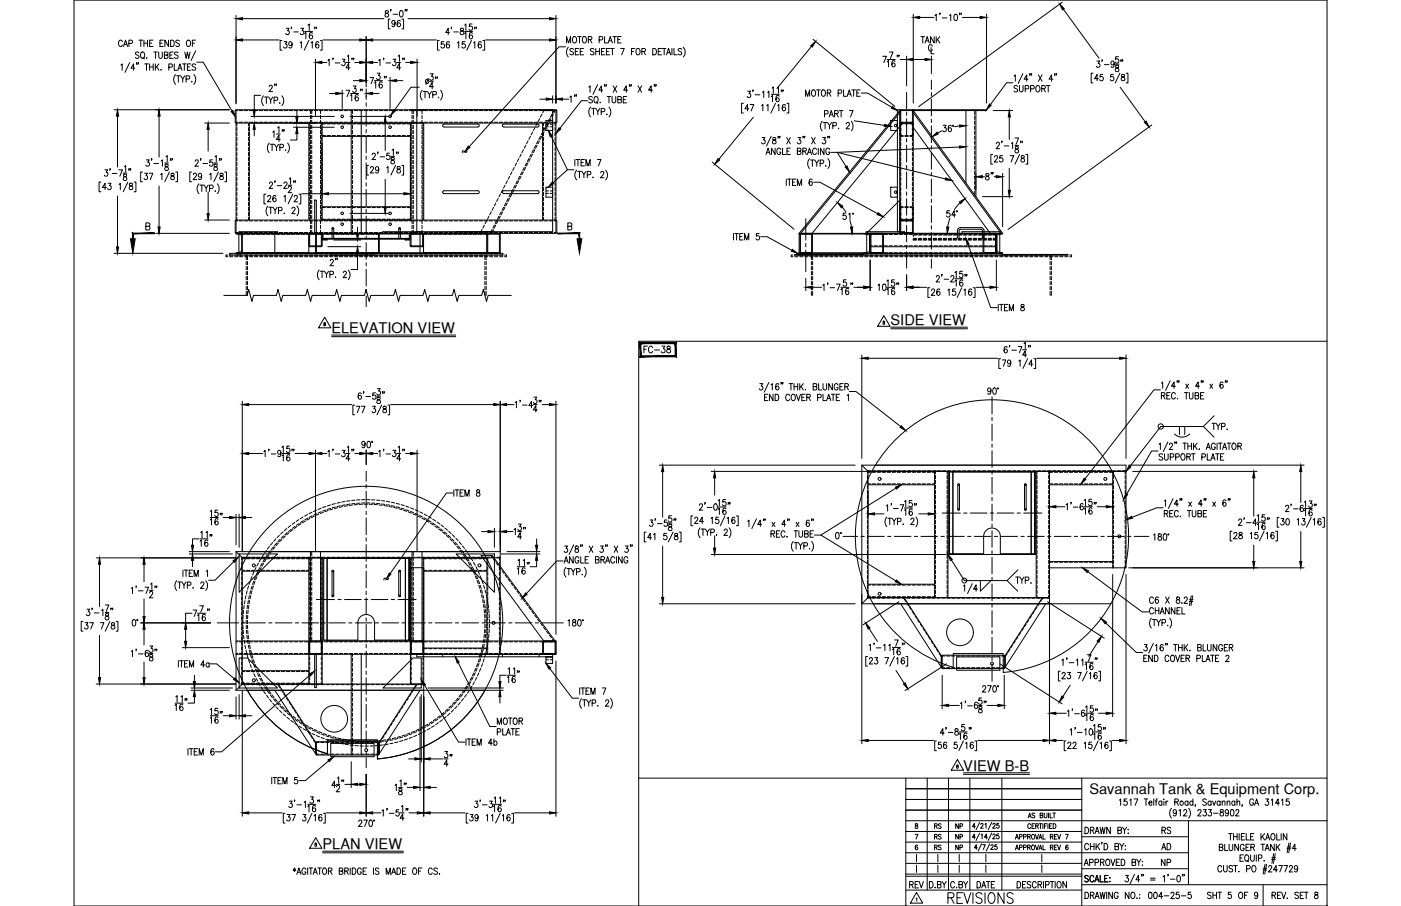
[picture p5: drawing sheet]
<svg xmlns="http://www.w3.org/2000/svg" width="432mm" height="279mm" viewBox="0 0 432 279" stroke-linecap="round" stroke-linejoin="round" font-family="sans-serif">
<defs><g id="words">
<text font-size="6.6" x="291.4" y="279.8">REVISIONS</text>
<text font-size="5.7" x="302.7" y="56.8">8&quot;</text>
<g font-size="5.3">
<text x="178.9" y="32.8" transform="rotate(-90 178.9 32.8)">1&quot;</text>
<text x="197.6" y="110.1">FC-38</text>
<text x="140.4" y="237.4" transform="rotate(-90 140.4 237.4)">34&quot;</text>
<text x="279.4" y="275.2">REV</text>
</g>
<g font-size="4.9">
<text x="282.9" y="14.5">TANK</text>
<text x="258.9" y="68.8">51°</text>
<text x="290.7" y="68.1">54°</text>
<text x="372.5" y="133.7">TYP.</text>
<text x="357" y="263.2">AD</text>
<text x="357.4" y="258.2">RS</text>
<text x="357" y="268.1">NP</text>
</g>
<g font-size="4.5">
<text x="274.5" y="100.2">SIDE VIEW</text>
<text x="102.2" y="102.6">ELEVATION VIEW</text>
<text x="296.9" y="237.6">VIEW B-B</text>
<text x="335.7" y="244.9">Savannah Tank &amp; Equipment Corp.</text>
<text x="99.4" y="261.8">PLAN VIEW</text>
</g>
<g font-size="4.4">
<text x="287.2" y="256.8">RS</text>
<text x="293.5" y="256.8">NP</text>
<text x="287.2" y="263.2">RS</text>
<text x="287.2" y="260">RS</text>
<text x="293.5" y="263.2">NP</text>
<text x="293.5" y="260">NP</text>
</g>
<text font-size="3.5" x="141.5" y="48.3">~</text>
<text font-size="3.1" x="117.5" y="179.9">~</text>
</g></defs>
<!-- layer: TEXT -->
<g fill="none" stroke="#000" stroke-width=".31">
<path d="M45 69.8l1-.1 .2-.3-.2-.6-1-.1v2.2l1.1-.2 .1-.5-.4-.4M175 69.8l1.1-.1 .2-.3-.2-.6-1.1-.1v2.2l1.2-.2 .1-.5-.5-.4M99.9 99.5v.3a.36 .36 0 0 1 .4 .2 .36 .36 0 0 1-.2 .5 .31 .31 0 0 1-.3-.3 .31 .31 0 0 1 .4-.3l.1-.4zM100.1 97.8l1.9 3.3h-3.8zM272.2 99.1l.1 .3a.32 .32 0 0 1 .4 .2 .32 .32 0 0 1-.1 .4 .32 .32 0 0 1-.5-.2l.5-.5v-.2zM272.4 97.3l1.9 3.3h-3.8zM102.2 103.3h38.3M102.2 103.8h38.3M274.5 100.9h23.7M274.5 101.4h23.7M294.9 236v.3a.39 .39 0 0 1 .4 .1 .39 .39 0 0 1 0 .5h-.3a.33 .33 0 0 1-.2-.4 .33 .33 0 0 1 .4-.2l.1-.3zM295.1 234.2l1.9 3.3h-3.8z"/>
<path d="M296.9 238.3h20.4M296.9 238.8h20.4M97.3 258.3l1.9 3.3h-3.8zM282.1 257.3h.8l-.6 1.5M282.2 254.1v.4a.55 .55 0 0 1 .6 .3 .55 .55 0 0 1-.2 .7 .47 .47 0 0 1-.6-.5 .47 .47 0 0 1 .7-.4l.1-.5zM300.6 258.2h-.9l.6-1v1.5M300.6 254.9h-.9l.6-1v1.5M301.9 256.9l-1.1 2.3M301.9 253.6l-1.1 2.3M302.3 254.3l.2-.4 .5 .3-.8 1.2h.9M302.4 257.5l.3-.3v1.5M303.6 254.2l.3-.3v1.5"/>
<path d="M304.3 258.2h-.9l.6-1v1.5M305.6 256.9l-1 2.3M305.6 253.6l-1 2.3M306 257.6l.2-.4 .5 .3-.8 1.2h.9M306 254.3l.2-.4 .5 .3-.8 1.2h.9M307.8 257.2h-.5l-.1 .6a.46 .46 0 0 1 .7 .1 .46 .46 0 0 1-.1 .6 .46 .46 0 0 1-.7-.1M307.8 253.9h-.5l-.1 .7a.46 .46 0 0 1 .7 0 .46 .46 0 0 1-.1 .6 .46 .46 0 0 1-.7-.1M312.9 258.8l.5-1.5 .5 1.5M313.1 258.3h.6M314.2 258.1l.7-.1 .1-.5-.8-.2v1.5M315.5 258.1l.7-.1 .1-.5-.8-.2v1.5M316.7 258l.7-.1 .1-.4-.8-.2v1.5"/>
<path d="M316.9 252.2l.5-1.5 .4 1.5M317.1 251.7h.5M317.1 258l.5 .8M317.6 254.4a.46 .46 0 0 0-.5-.4 .46 .46 0 0 0-.3 .6v.3a.46 .46 0 0 0 .3 .6 .46 .46 0 0 0 .5-.4M318.1 254.7h.5M318.2 257.4l.1-.1a.71 .71 0 0 1 .6 .8 .71 .71 0 0 1-.7 .6l-.3-.5zM318.9 254h-.8v1.5h.8M318.9 251l-.3-.3-.5 .3 .8 .8-.3 .4-.5-.2M319.1 257.3l.5 1.5 .5-1.5M319.2 254.7h.7v-.6l-.7-.1v1.5M319.6 254.7l.4 .8M320.2 258.8l.5-1.5 .5 1.5"/>
<path d="M320.3 254h.8M320.4 258.3h.6M320.6 251.4h.7l.1-.5-.8-.2v1.5l.8-.1v-.5l-.3-.2M320.7 254v1.5M321.4 254v1.5M321.5 257.3v1.5h.7M321.8 250.7v1.1l.4 .4 .4-.2 .1-1.3M321.9 254.7h.5M322.7 254h-.8v1.5M323 254v1.5M323.2 250.7v1.5M323.5 254.7h.4"/>
<path d="M323.6 250.7v1.5h.8M323.7 258l.7-.1 .1-.4-.8-.2v1.5M324.1 258l.5 .8M324.2 254h-.7v1.5h.7M324.5 250.7h.8M324.6 254a.75 .75 0 0 1 .9 .8 .75 .75 0 0 1-.9 .7zM324.9 250.7v1.5M325 258h.5M325.8 257.3h-.8v1.5h.8M325.9 257.3l.5 1.5 .5-1.5M328.4 257.3h.8l-.6 1.5M334.4 255.1a1.01 1.01 0 0 1 1.1 1 1.01 1.01 0 0 1-1.1 1z"/>
<path d="M336.1 256.1l.9-.2 .1-.6-1-.2v2M336.6 256.1l.6 1M337.5 257.1l.6-2 .7 2M337.7 256.4h.8M339 255.1l.4 2 .4-2 .4 2 .4-2M339.7 259.8h-.2h.2l-.2 .5M342.2 255.1v2l-1.1-2v2M344.5 256.1l1-.2 .1-.6-1.1-.2v2l1.1-.2 .1-.5-.5-.3M345 246.8l.4-.4v1.9M346 255.1l.6 1v1M347.2 255.1l-.6 1M347.3 246.4h-.8l-.1 .8a.61 .61 0 0 1 .9 .1 .61 .61 0 0 1-.1 .8 .61 .61 0 0 1-.8-.1"/>
<path d="M347.6 257h.2zM347.7 255.8v.1zM348.2 246.8l.4-.4v1.9M349.5 246.4h1.2l-.8 1.9M352.7 246.4h1.1M353.2 246.4v1.9M354.1 247.6h.9l-.1-.5a.58 .58 0 0 0-.8 .7 .58 .58 0 0 0 .9 .3M355.6 246.4v1.9M356.1 247h.5M356.7 246.4l-.3 .1-.1 .3v1.5M358.1 247.3l-.2-.2a.58 .58 0 0 0-.8 .6 .58 .58 0 0 0 1 .4M358.1 247v1.3"/>
<path d="M358.7 246.4v.2zM358.7 247.1v1.2M359.4 247v1.3M360 247l-.4 .1-.2 .5M361.1 249.3a2.24 2.24 0 0 0 0 3M362.1 247.3l.9-.1 .1-.6-1-.2v1.9M362.6 250.3l-.1 .3a.54 .54 0 0 1-.8 .1 .54 .54 0 0 1 0-.8 .54 .54 0 0 1 .8 .1l.1 .3a.9 .9 0 0 1-.6 1.3l-.4-.2M362.6 247.3l.6 1M363.4 250l.4-.3v1.9M364.8 250.1l.2-.3 .5-.1 .3 .5-1.1 1.4h1.2M366.1 247.3l-.1-.2a.58 .58 0 0 0-.8 .6 .58 .58 0 0 0 .9 .4M366.1 247v1.3"/>
<path d="M366.4 249.3a2.31 2.31 0 0 1 0 3M367.7 247.3a.56 .56 0 0 0-.8 0 .56 .56 0 0 0 0 .8 .56 .56 0 0 0 .8 0M367.7 246.4v1.9M368.5 248.3h-.2h.2l-.2 .4M369.2 250.1l.3-.4h.4l.3 .3-1.1 1.6h1.1M370.9 249.7h.9l-.5 .7a.6 .6 0 0 1 .5 .9 .6 .6 0 0 1-1.1 0M371.8 246.7l-.4-.3-.7 .3 .2 .4 .9 .7v.3l-.4 .2-.7-.2M372.5 249.7h.9l-.5 .7a.6 .6 0 0 1 .5 1 .6 .6 0 0 1-1.1-.1M373.3 247.3a.56 .56 0 0 0-.8 0 .56 .56 0 0 0 0 .8 .56 .56 0 0 0 .8 0M373.3 247v1.3M373.7 247l.5 1.3 .5-1.3M374 250.8h1.5"/>
<path d="M376 247.3a.56 .56 0 0 0-.7 0 .56 .56 0 0 0 0 .8 .56 .56 0 0 0 .7 0M376 247v1.3M376.2 249.8v.5a.72 .72 0 0 1 .8 .4 .72 .72 0 0 1-.3 .9 .63 .63 0 0 1-.7-.6 .63 .63 0 0 1 .8-.6l.2-.3v-.3zM376.7 247.4l.4-.4 .4 .1v1.2M376.7 247v1.3M378.2 247.4l.4-.4 .4 .1 .1 1.2M378.2 247v1.3M378.6 250.3v.3a.54 .54 0 0 1-.8 .1 .54 .54 0 0 1 0-.8 .54 .54 0 0 1 .8 .1v.3a.9 .9 0 0 1-.6 1.3l-.3-.2M378.7 257.1h1.1M379.2 257.1v1.9M379.4 249.8l.3-.1a1.06 1.06 0 0 1 .6 .9 1.06 1.06 0 0 1-.6 1l-.3-.1-.2-.7zM380.2 257.1v1.9"/>
<path d="M380.2 258h1.1M380.6 247.3a.56 .56 0 0 0-.8 0 .56 .56 0 0 0 0 .8 .56 .56 0 0 0 .8 0M380.6 247v1.3M380.9 250.1l.1-.3 .5-.1 .3 .5-1 1.4h1.1M381.2 247.4l.4-.4 .4 .1 .1 1.2M381.2 246.4v1.9M381.3 257.1v1.9M381.9 257.1v1.9M382.6 258h.6M382.9 248.3l-.1 .4M383.6 257.1h-1v1.9h1M384.1 257.1v1.9h1"/>
<path d="M385.4 258h.7M386.3 246.8a.61 .61 0 0 0-.7-.4 .61 .61 0 0 0-.5 .7v.5a.61 .61 0 0 0 .6 .8 .61 .61 0 0 0 .6-.8h-.4M386.5 257.1h-1.1v1.9h1.1M386.7 248.3l.6-1.9 .6 1.9M386.9 247.7h.8M388.6 257.1v1.9M389 257.9l.8 1.1M389.8 257.1l-1.2 1.3M390.1 259l.6-1.9 .7 1.9M390.1 246.4h.9l-.5 .7a.6 .6 0 0 1 .5 .9 .6 .6 0 0 1-1.1 0M390.3 258.4h.8M391.8 246.8l.4-.4v1.9"/>
<path d="M392 257.2l.2-.1a1 1 0 0 1 .8 1 1 1 0 0 1-.8 .9 1.29 1.29 0 0 1-.2-1.8zM393.5 257.1v1.9h1M394.3 247.7h-1.2l.8-1.3v1.9M394.9 257.1v1.9M395 246.8l.4-.4v1.9M396.6 257.1v1.9l-1.1-1.9v1.9M397.3 246.4h-.8l-.1 .8a.61 .61 0 0 1 .9 .1 .61 .61 0 0 1-.1 .8 .61 .61 0 0 1-.9-.1M397.3 260l-.6 3M397.7 260l-.5 3M97.1 260.1v.3a.36 .36 0 0 1 .4 .2 .36 .36 0 0 1-.1 .4 .34 .34 0 0 1-.4-.4 .34 .34 0 0 1 .5-.2v-.3zM99.4 262.5h24.9M99.4 263h24.9"/>
<path d="M282.4 277.1l.2-.2v1M282.5 275.2l1.9 3.3h-3.8zM282.5 263.5v2.2M282.5 266.8v2.2M282.8 260.8l-.2-.2a.71 .71 0 0 0-.6 .7 .71 .71 0 0 0 .7 .7 .42 .42 0 0 0 .1-.6 .42 .42 0 0 0-.6 0l-.1 .2M288.2 273.6v.2zM288.9 272.8l1-.1v-.8l-1-.1v2l1.1-.2v-.4l-.4-.4M289.1 263.5v2.2M289.1 266.8v2.2M290.4 271.8l.6 1v1M291.7 271.8l-.7 1M294.2 272.3a.62 .62 0 0 0-.7-.5 .62 .62 0 0 0-.5 .8v.5a.62 .62 0 0 0 .5 .7 .62 .62 0 0 0 .7-.5"/>
<path d="M295.6 272.8l.9-.1 .1-.7-1-.2v2l1-.2 .1-.4-.4-.4M295.6 263.5v2.2M295.6 266.8v2.2M297 271.8l.6 1v1M298.3 271.8l-.7 1M301.1 271.8a1 1 0 0 1 1.2 1 1 1 0 0 1-1.2 1zM301.2 261.5h-.9l.6-1v1.5M302.5 260.2l-1 2.3M302.6 273.8l.6-2 .6 2M302.8 260.5h.9l-.6 1.5M303.8 263.5v2.2M303.8 266.8v2.2"/>
<path d="M304 271.8h1.1M304.6 271.8v2M305 260.2l-1 2.3M305.4 260.8l.2-.3 .5 .3-.8 1.2h.9M306.6 271.8h-1.1v2M307.3 260.5h-.6l-.1 .6a.46 .46 0 0 1 .7 0 .46 .46 0 0 1-.1 .7 .46 .46 0 0 1-.7-.1M312.9 262.1l.5-1.5 .5 1.5M313.1 261.6h.6M313.5 271.8a1 1 0 0 1 1.1 1 1 1 0 0 1-1.1 1zM314.2 261.4l.7-.1 .1-.6-.8-.1v1.5M315.5 261.4l.7-.1 .1-.6-.8-.1v1.5M316.2 271.8h-1v2h1"/>
<path d="M316.7 261.3l.7-.1 .1-.5-.8-.1v1.5M317.1 261.3l.5 .8M317.7 272.1l-.4-.3-.7 .3 .1 .5 .9 .5a.48 .48 0 0 1-.3 .7l-.7-.3M318.2 260.7l.1-.1a.7 .7 0 0 1 .6 .8 .7 .7 0 0 1-.7 .6l-.3-.5zM319.1 260.6l.5 1.5 .5-1.5M319.4 272.3a.62 .62 0 0 0-.8-.5 .62 .62 0 0 0-.4 .8v.5a.62 .62 0 0 0 .4 .7 .62 .62 0 0 0 .8-.5M319.9 272.8l1-.1 .1-.7-1.1-.2v2M320.2 262.1l.5-1.5 .5 1.5M320.4 261.6h.6M320.5 272.8l.6 1M321.1 263.5v2.2M321.1 266.8v2.2"/>
<path d="M321.5 260.6v1.5h.7M321.6 271.8v2M322.2 272.9l1-.1v-.9l-1-.1v2M323.7 271.8h1.1M323.7 261.3l.7-.1 .1-.5-.8-.1v1.5M324.1 261.3l.5 .8M324.3 271.8v2M325 261.3h.5M325.2 271.8v2M325.8 260.6h-.8v1.5h.8M325.9 260.6l.5 1.5 .5-1.5M326.1 271.9l.1-.1a1.01 1.01 0 0 1 .9 1 1.01 1.01 0 0 1-.9 1 1.27 1.27 0 0 1-.1-1.9z"/>
<path d="M328.7 271.8v2l-1.1-2v2M329.2 260.8l-.1-.1a.73 .73 0 0 0-.7 .4 .73 .73 0 0 0 .2 .9 .39 .39 0 0 0 .6-.2 .39 .39 0 0 0-.2-.5 .39 .39 0 0 0-.5 .3M334.2 266.9l.6-1.9 .6 1.9M334.4 275.1a1 1 0 0 1 1.1 1 1 1 0 0 1-1.1 1zM334.4 266.3h.8M335.4 270.3l-.4-.3-.7 .3 .2 .4 .9 .7v.3l-.4 .3-.7-.3M335.5 260.6a.62 .62 0 0 0-.7-.5 .62 .62 0 0 0-.5 .8v.4a.62 .62 0 0 0 .5 .8 .62 .62 0 0 0 .7-.5M335.8 266l1-.1 .1-.7-1.1-.2v1.9M336.1 276.1l.9-.1 .1-.7-1-.2v2M336.1 260.1v2M336.1 261h1.1M336.6 276.1l.6 1"/>
<path d="M337.1 270.5a.61 .61 0 0 0-.7-.5 .61 .61 0 0 0-.5 .7v.5a.61 .61 0 0 0 .5 .8 .61 .61 0 0 0 .7-.5M337.2 260.1v2M337.4 272l.7-2 .6 2M337.5 266l1-.1v-.7l-1-.2v1.9M337.5 277.1l.6-2 .7 2M337.7 271.3h.8M337.7 276.5h.8M337.8 260.1v2M338.2 260.9l.7 1.2M338.9 260.1l-1.1 1.3M339 275.1l.4 2 .4-2 .4 2 .4-2M339.1 270v2h1"/>
<path d="M339.2 265.9l.9-.1v-.7l-.9-.1v1.9M339.7 265.9l.6 1M340.3 260.1a1 1 0 0 1 1.1 1 1 1 0 0 1-1.1 1zM340.5 270.9h.6M341.1 265.1l.1-.1a1 1 0 0 1 .9 .9 1 1 0 0 1-.9 1 1.26 1.26 0 0 1-.1-1.8zM341.1 275.1v2M341.5 270h-1v2h1M342 271.9h.1zM342.1 270.6v.2zM342.4 265l.6 1.9 .6-1.9M342.9 275.1v2l-1.2-2v2M343.6 261l1-.1v-.7l-1-.1v2l1.1-.2 .1-.5-.4-.4"/>
<path d="M344 265.9h.7M344.6 275.6a.62 .62 0 0 0-.7-.5 .62 .62 0 0 0-.5 .8v.5a.62 .62 0 0 0 .6 .7 .62 .62 0 0 0 .6-.7h-.4M345.1 260.1l.6 .9v1.1M345.1 265h-1.1v1.9h1.1M345.6 265a1 1 0 0 1 1.1 .9 1 1 0 0 1-1.1 1zM346.4 260.1l-.7 .9M346.8 260.8v.1zM346.8 261.9v.2zM346.9 270h.9l-.5 .7a.6 .6 0 0 1 .5 1 .6 .6 0 0 1-1.1-.1M348 275.1v2l-1.2-2v2M348.8 275.2l.2-.1a1 1 0 0 1 .8 1 1 1 0 0 1-.8 1 1.29 1.29 0 0 1-.2-1.9zM348.9 265.9l1-.1v-.7l-1-.1v1.9l1-.1 .1-.5-.4-.4"/>
<path d="M349.7 269.6l-1.4 3M350.4 265l.6 .9v1M350.4 277h.1zM351.2 275.8h.1M351.2 276.9h.1M351.3 271.3h-1.2l.8-1.3v2M351.6 265l-.6 .9M351.9 269.7h-.1h.1l-.1 .5M352 266.8h.2zM352.1 265.6v.2zM352.4 269.7l-.1 .5M354.2 275.2l.4-.1a1.15 1.15 0 0 1-.2 2l-.4-.4v-.4z"/>
<path d="M354.6 270.8h1.4M354.6 271.4h1.4M355.8 275.2l.4-.1a1.14 1.14 0 0 1-.2 2l-.2-.1-.2-.7zM358.4 276.5h-1.3l.8-1.4v2M358.5 270.4l.4-.4v2M358.8 276.3h1.5M360.1 269.7l-.2 .5M360.7 271.1h1.4M360.9 275.6l.3-.5h.3l.4 .4-.3 .7-.8 .9h1.2M362.9 270.1l.3-.1a1.09 1.09 0 0 1 .6 1 1.09 1.09 0 0 1-.6 1 1.43 1.43 0 0 1-.3-1.9zM363.4 275.1h-.8l-.1 .9a.61 .61 0 0 1 .9 0 .61 .61 0 0 1-.1 .9 .61 .61 0 0 1-.9-.2M364.1 276.3h1.4"/>
<path d="M364.5 269.7l-.1 .5M365 269.7h-.2h.2l-.2 .5M367.1 275.1h-.9v.9a.61 .61 0 0 1 .9 0 .61 .61 0 0 1-.1 .9 .61 .61 0 0 1-.9-.2M373.3 275.4l-.4-.3-.7 .3 .1 .5 .9 .5-.1 .6-.5 .1-.4-.3M373.8 275.1v2M373.8 276.1h1.1M374.9 275.1v2M375.3 275.1h1.2M375.8 261.3l.9-.1 .1-.7-1-.1v1.9l1-.2 .1-.4-.4-.4M375.9 275.1v2M376.6 267.4a.62 .62 0 0 0-.8-.5 .62 .62 0 0 0-.5 .8v.4a.62 .62 0 0 0 .5 .8 .62 .62 0 0 0 .8-.5M377.1 266.9v1.4l.5 .6 .5-.3 .1-1.7"/>
<path d="M377.5 260.4v1.9h.9M378.8 260.4v1.3l.5 .6 .6-.3v-1.6M379.4 275.1h-.8l-.1 .9a.61 .61 0 0 1 .9 0 .61 .61 0 0 1-.1 .9 .61 .61 0 0 1-.8-.2M379.9 267.2l-.4-.3-.7 .3 .1 .5 .9 .4v.7l-.6 .1-.4-.3M380.2 266.9h1.1M380.8 266.9v2M381.7 260.4v1.9l-1.1-1.9v1.9M381.7 268.8h.2zM382.1 275.2l.1-.1a1 1 0 0 1 .8 1 1 1 0 0 1-.8 1 1.27 1.27 0 0 1-.1-1.9zM382.2 264.6h.6M383.2 263.6h-1v2h1M383.5 260.8a.61 .61 0 0 0-.8-.4 .61 .61 0 0 0-.4 .7v.5a.61 .61 0 0 0 .6 .7 .61 .61 0 0 0 .6-.7h-.4"/>
<path d="M383.6 276.1h.6M383.8 263.9l.3-.3a1 1 0 0 1 .8 1 1 1 0 0 1-.8 1l-.5-.7zM384 261.3h.7M384.2 267.9h1l.1-.8-1.1-.2v2M384.3 265.2l.5 .6M384.6 275.1h-1v2M385.1 260.4h-1.1v1.9h1.1M385.4 263.6v1.4l.5 .6 .6-.3 .1-1.7M385.5 261.3l1-.1 .1-.7-1.1-.1v1.9M386.1 261.3l.6 1M386.1 267l.2-.1a1.01 1.01 0 0 1 .8 1 1.01 1.01 0 0 1-.8 1 1.27 1.27 0 0 1-.2-1.9zM387.2 263.6v2"/>
<path d="M387.6 275.8a.53 .53 0 0 1-.7 .4 .53 .53 0 0 1-.2-.8 .53 .53 0 0 1 .9 0v.4a.95 .95 0 0 1-.6 1.3l-.3-.3M387.9 264.7l.9-.1 .1-.8-1-.2v2M388.6 260.4h1.2M389.2 260.4v1.9M389.3 268.3h1.1M389.3 267.8h1.1M389.6 265.4v.2zM389.9 266.6l-.6 3M389.9 262.3l.7-1.9 .6 1.9M390.2 261.7h.8M390.4 266.6l-.6 3M391 267.4l.3-.5h.3l.4 .4-1.1 1.6h1.1"/>
<path d="M391.9 265h1.1M392 264.5h1.1M392 276.1l1-.1 .1-.7-1.1-.2v2M392.6 263.2l-.6 3.1M392.6 276.1l.6 1M392.7 260.4v1.9l-1.1-1.9v1.9M393 263.2l-.5 3.1M393.4 260.4v1.9M393.7 268.2h-1.2l.8-1.3v2M393.7 276.1h.7M393.8 261.2l.7 1.1M394.1 266.9h1.1l-.8 2"/>
<path d="M394.5 260.4l-1.1 1.3M394.8 275.1h-1.1v2h1.1M395 275.1l.6 2 .7-2M395.7 266.9h1.1l-.8 2M396.6 261.7h1.1M396.7 261.2h1.1M396.7 276.9v.2zM397.4 267.4l.3-.5h.3l.3 .4-.2 .6-.8 1h1.1M399.5 261.7h-1.2l.8-1.3v1.9M399.9 267.6l-.2 .5a.55 .55 0 0 1-.7-.2 .55 .55 0 0 1 .1-.8 .55 .55 0 0 1 .8 .1v.4a.96 .96 0 0 1-.6 1.3l-.3-.3M400.2 275.4l-.4-.3-.6 .1v.6l.8 .5 .2 .5-.4 .3-.7-.3M400.7 276.1h.7"/>
<path d="M401.8 275.1h-1.1v2h1.1M402 275.1h1.1M402.6 275.1v2M405.3 275.2v.6a.72 .72 0 0 1 .9 .4 .72 .72 0 0 1-.4 .9 .64 .64 0 0 1-.7-.7 .64 .64 0 0 1 .8-.5l.3-.3-.1-.4z"/>
<circle cx="364.2" cy="247.6" r=".62"/>
</g>
<!-- layer: 0 -->
<g fill="none" stroke="#000" stroke-width=".31">
<path d="M22.8 0h386.2v279.4h-386.2zM409 105.2h-212.1v174.2M196.9 240h212.1M279.2 240v39.4M285.8 240v34.5M292.3 240v34.5M298.9 240v34.5M308.8 240v34.5M333.4 240v39.4M279.2 253.1h129.8M279.2 259.7h54.2M279.2 256.4h54.2"/>
<path d="M279.2 249.8h54.2M279.2 246.5h54.2M279.2 243.2h54.2M333.4 258h32.9M366.3 253.1v19.7M279.2 274.5h54.2M279.2 269.6h54.2M279.2 270.2h54.2M279.2 263h87.1M279.2 266.3h54.2M333.4 267.9h32.9M333.4 272.8h75.6"/>
<path d="M389.3 272.8v6.6"/>
</g>
<!-- layer: SHOP TAG -->
<path d="M279.2 279.4h.1M409 279.4h.1" fill="none" stroke="#000" stroke-width=".31"/>
<!-- layer: 06X08_2 -->
<g fill="none" stroke="#000" stroke-width=".31">
<path d="M72.7 72h2v6.1h-2v-.1l1.8-.3v-5.3l-1.8-.2zM74.5 72.8h.2M74.5 77.3h.2M74.7 72h75.4M74.7 72.2h75.4M74.7 78.1h75.4M74.7 78h75.4M84.7 72v6.1M97.3 72v6.1M116.9 72v6.1M129.5 72v6.1M130.5 72v6.1"/>
<path d="M246.7 72.2h19.6M246.7 78h19.6M266.3 72h1.9v6.1h-1.9v-.1l1.7-.3v-5.3l-1.7-.2zM266.3 72h-19.6v6.1h19.6M268 72.8h.2M268 77.3h.2M307.1 72h1.9v.2l-1.7 .2v5.3l1.7 .3v.1h-1.9zM307.1 72.8h.2M307.1 77.3h.2M265.6 143.4h81.4v2h-79.5zM265.6 143.4v42.8M267.4 146.6v1"/>
<path d="M267.4 148.1v1.1M267.4 149.7v1M267.4 151.2v1.1M267.4 152.8v1M267.4 154.3v1M267.4 155.9v1M267.4 157.4v1M267.4 158.9v1.1M267.5 145.4v38.9M268.4 145.2h-1v.9M268.9 145.2h1.1M270.5 145.2h1"/>
<path d="M272 145.2h1.1M273.6 145.2h1M275.1 145.2h1M276.6 145.2h1.1M278.2 145.2h1M279.7 145.2h1.1M281.3 145.2h1M282.8 145.2h1M284.4 145.2h1M285.9 145.2h1M287.4 145.2h1.1M289 145.2h1"/>
<path d="M290.5 145.2h1M292.1 145.2h1M293.6 145.2h1M295.1 145.2h1.1M296.7 145.2h1M298.2 145.2h1M299.7 145.2h1.1M301.3 145.2h1M302.8 145.2h1.1M304.4 145.2h1M305.9 145.2h1M307.4 145.2h1.1"/>
<path d="M309 145.2h1M310.5 145.2h1.1M312.1 145.2h1M313.6 145.2h1M315.2 145.2h1M316.7 145.2h1M318.2 145.2h1.1M319.8 145.2h1M321.3 145.2h1M322.9 145.2h1M324.4 145.2h1M325.9 145.2h1.1"/>
<path d="M327.5 145.2h1M329 145.2h1.1M330.6 145.2h1M332.1 145.2h1M333.7 145.2h1M335.2 145.2h1M336.7 145.2h1.1M338.3 145.2h1M339.8 145.2h1M341.4 145.2h1M342.9 145.2h1M344.4 145.2h1.1"/>
<path d="M346 145.2h1M72.7 170.1h81.5v1.9h-79.5zM72.7 170.1v42.8M74.5 173.3v1M74.5 174.8v1M74.5 176.3v1.1M74.5 177.9v1M74.5 179.4v1.1M74.7 172v38.9M75.5 171.9h-1v.9M76.1 171.9h1M77.6 171.9h1"/>
<path d="M79.1 171.9h1.1M80.7 171.9h1M82.2 171.9h1M83.8 171.9h1M85.3 171.9h1M86.8 171.9h1.1M88.4 171.9h1M89.9 171.9h1.1M91.5 171.9h1M93 171.9h1M94.6 171.9h1M96.1 171.9h1"/>
<path d="M97.6 171.9h1.1M99.2 171.9h1M100.7 171.9h1M102.3 171.9h1M103.8 171.9h1M105.3 171.9h1.1M106.9 171.9h1M108.4 171.9h1.1M110 171.9h1M111.5 171.9h1M113 171.9h1.1M114.6 171.9h1"/>
<path d="M116.1 171.9h1.1M117.7 171.9h1M119.2 171.9h1M120.7 171.9h1.1M122.3 171.9h1M123.8 171.9h1M125.4 171.9h1M126.9 171.9h1M128.4 171.9h1.1M130 171.9h1M131.5 171.9h1M133.1 171.9h1"/>
<path d="M134.6 171.9h1M136.1 171.9h1.1M137.7 171.9h1M139.2 171.9h1.1M140.8 171.9h1M142.3 171.9h1M143.8 171.9h1.1M145.4 171.9h1M146.9 171.9h1.1M148.5 171.9h1M150 171.9h1M151.6 171.9h1"/>
<path d="M153.1 171.9h1.1M267.4 160.5v1M267.4 162v1M267.4 163.6v1M267.4 165.1v1M267.4 166.6v1.1M267.4 168.2v1M267.4 169.7v1M267.4 171.3v1M267.4 172.8v1M267.4 174.3v1.1M267.4 175.9v1"/>
<path d="M267.4 177.4v1M267.4 179v1M323.5 173.4h1M323.5 173.2h19.4M323.5 175.1h19.4M325 173.4h1M326.5 173.4h1.1M328.1 173.4h1M329.6 173.4h1M331.2 173.4h1M332.7 173.4h1M334.2 173.4h1.1"/>
<path d="M335.8 173.4h1M337.3 173.4h1M338.9 173.4h1M340.4 173.4h1M341.9 173.4h1M74.5 181v1M74.5 182.5v1M74.5 184v1.1M74.5 185.6v1M74.5 187.1v1.1M74.5 188.7v1M74.5 190.2v1"/>
<path d="M74.5 191.7v1.1M74.5 193.3v1M74.5 194.8v1.1M74.5 196.4v1M74.5 197.9v1M74.5 199.5v1M130.6 199.9h19.5M265.6 186.2l1.9-1.9h56v1.9zM267.4 180.5v1M267.4 182v1.1M267.4 183.6v.9h.8M268.7 184.5h1"/>
<path d="M270.2 184.5h1.1M271.8 184.5h1M273.3 184.5h1M274.9 184.5h1M276.4 184.5h1M277.9 184.5h1.1M278.5 184.5l.7 1M278.8 184.5l11.3 17.7v3.6l-12.5-19.6M279.5 184.5h1M279.5 185.9l.5 .9M280.3 187.3l.6 .8M281 184.5h1"/>
<path d="M281.2 188.6l.5 .8M282 189.8l.5 .9M282.6 184.5h1M282.8 191.1l.6 .9M283.7 192.4l.5 .9M284.1 184.5h1M284.5 193.7l.5 .9M285.3 195l.6 .9M285.6 184.5h1.1M286.1 196.3l.6 .9M287 197.6l.5 .9M287.2 184.5h1"/>
<path d="M287.8 198.9l.6 .9M288.7 184.5h1.1M290.3 184.5h1M291.8 184.5h1M293.3 184.5h1.1M294.9 184.5h1M296.4 184.5h1.1M298 184.5h1M299.5 184.5h1M301.1 184.5h1M302.6 184.5h1M304.1 184.5h1.1"/>
<path d="M305.7 184.5h1M307.2 184.5h1.1M308.8 184.5h1M310.3 184.5h1M311.8 184.5h1.1M312.1 198.9l-.5 .9M312.9 197.6l-.5 .9M313.4 184.5h1M313.8 196.3l-.6 .9M314.6 195l-.6 .9M314.9 184.5h1.1M315.4 193.7l-.5 .9"/>
<path d="M316.3 192.4l-.6 .9M316.5 184.5h1M317.1 191.1l-.6 .9M317.9 189.8l-.5 .9M318 184.5h1M318.8 188.6l-.6 .8M319.6 184.5h1M319.6 187.3l-.6 .8M320.4 185.9l-.5 .9M321.1 184.5h1M321.1 184.5l-11.3 17.7v3.6l12.5-19.6M321.4 184.5l-.7 1"/>
<path d="M322.6 184.5h.9M72.7 212.9l2-2h55.9v2zM74.5 201v1M74.5 202.5v1.1M74.5 204.1v1M74.5 205.6v1.1M74.5 207.2v1M74.5 208.7v1M74.5 210.2v.9h.8M75.8 211.1h1.1M77.4 211.1h1M78.9 211.1h1"/>
<path d="M80.5 211.1h1M82 211.1h1M83.5 211.1h1.1M85.1 211.1h1M85.7 211.1l.6 1.1M85.9 211.1l11.4 17.8v3.5l-12.6-19.5M86.6 211.1h1M86.6 212.6l.6 .9M87.4 213.9l.6 .9M88.2 211.1h1M88.3 215.2l.5 .9M89.1 216.5l.6 .9"/>
<path d="M89.7 211.1h1M89.9 217.8l.6 .9M90.8 219.1l.5 .9M91.2 211.1h1.1M92.8 211.1h1M94.3 211.1h1M95.9 211.1h1M97.4 211.1h1M98.9 211.1h1.1M100.5 211.1h1M102 211.1h1M103.6 211.1h1"/>
<path d="M105.1 211.1h1M106.6 211.1h1.1M108.2 211.1h1M109.7 211.1h1M111.3 211.1h1M112.8 211.1h1M114.3 211.1h1.1M115.9 211.1h1M117.4 211.1h1M119 211.1h1M120.5 211.1h1M122 211.1h1.1"/>
<path d="M123.4 219.1l-.5 .9M123.6 211.1h1M124.2 217.8l-.5 .9M125.1 216.5l-.6 .9M125.1 211.1h1.1M125.9 215.2l-.6 .9M126.7 211.1h1M126.7 213.9l-.5 .9M127.6 212.6l-.6 .9M128.2 211.1h1M128.3 211.1l-11.4 17.8v3.5l12.6-19.5M128.5 211.1l-.7 1.1"/>
<path d="M129.8 211.1h.8M130.6 201.8h22.4M130.6 200h1M132.1 200h1M133.6 200h1.1M135.2 200h1M136.7 200h1.1M138.3 200h1M139.8 200h1M141.4 200h1M142.9 200h1M144.4 200h1.1"/>
<path d="M146 200h1M147.5 200h1M149.1 200h1M288.6 200.2l.6 .9M289.5 201.5l.6 1.1M310.5 201.5l-.7 1.1M311.3 200.2l-.6 .9M91.6 220.4l.6 .9M92.4 221.7l.6 .9M93.3 223l.5 .9M94.1 224.3l.6 .8M94.9 225.6l.6 .9"/>
<path d="M95.8 226.9l.5 .9M96.6 228.2l.7 1M117.6 228.2l-.7 1M118.4 226.9l-.5 .9M119.2 225.6l-.5 .9M120.1 224.3l-.6 .8M120.9 223l-.5 .9M121.7 221.7l-.5 .9M122.6 220.4l-.6 .9"/>
</g>
<!-- layer: CENTER -->
<g fill="none" stroke="#000" stroke-width=".31">
<path d="M112.9 27.4v3.3M112.9 31.7v1M112.9 33.8v5.1M112.9 39.9v1.1M279.4 28.5v5M279.4 34.5v1.1M279.4 36.6v5.1M287.1 24.7v2.8M287.1 28.6v1M287.1 30.6v5.2M287.1 36.8v1M287.1 38.8v5.2"/>
<path d="M112.9 42v5.1M112.9 48.1v1.1M112.9 50.2v5.1M112.9 56.4v1M112.9 58.4v5.1M279.4 42.8v1M279.4 44.8v5.2M279.4 51v1M279.4 53v5.2M279.4 59.2v1M287.1 45v1M287.1 47v5.2"/>
<path d="M287.1 53.2v1M287.1 55.3v5.1M73.6 71.6v6.9M112.9 64.6v1M112.9 66.6v5.2M112.9 72.8v1M112.9 74.8v5.2M248.3 67.4v6.7M248.3 75.1v1M248.3 77.1v6.7M267.1 71.6v6.9M279.4 61.3v5.1"/>
<path d="M279.4 67.4v1M279.4 69.5v5.1M279.4 75.6v1.1M279.4 77.7v5M287.1 61.4v1M287.1 63.5v5.1M287.1 69.6v1.1M287.1 71.7v5.1M287.1 77.9v1M287.1 79.9v2.8M308.1 71.6v6.9M112.9 81v1"/>
<path d="M112.9 83.1v5.1M112.9 89.2v1.1M112.9 91.3v3.3M305.8 122.3v5.4M305.8 128.7v1.1M305.8 130.8v5.1M305.8 136.9v1.1M305.8 139v5.1M112.9 145.3v3.1M112.9 149.4v1.1M112.9 151.5v5.1M112.9 157.7v1"/>
<path d="M112.9 159.7v5.1M290.4 158.2h5.6M297 158.2h1M299.1 158.2h5.1M305.2 158.2h1.1M305.8 145.2v1M305.8 147.2v5.2M305.8 153.4v1M305.8 155.4v5.2M307.3 158.2h5.1M313.5 158.2h1M315.5 158.2h5.6"/>
<path d="M112.9 165.9v1M112.9 167.9v5.2M112.9 174.1v1M112.9 176.1v5.2M259.8 165.4h4.5M265.3 165.4h1.1M267.4 165.4h5.1M273.6 165.4h1M275.6 165.4h5.2M281.8 165.4h1M283.8 165.4h5.2M290 165.4h1"/>
<path d="M292.1 165.4h5.1M298.2 165.4h1.1M300.3 165.4h5.1M305.8 161.6v1M305.8 163.7v5.1M305.8 169.8v1M305.8 171.9v5.1M305.8 178v1M306.5 165.4h1M308.5 165.4h5.1M314.7 165.4h1M316.7 165.4h5.1"/>
<path d="M322.9 165.4h1M324.9 165.4h5.2M331.1 165.4h1M333.1 165.4h5.2M339.3 165.4h1M341.4 165.4h5.1M347.5 165.4h1.1M349.6 165.4h4.5M67 192.1h6.6M74.6 192.1h1M76.6 192.1h5.2M82.8 192.1h1"/>
<path d="M84.9 192.1h5.1M91 192.1h1.1M93.1 192.1h5.1M97.5 184.9h5.6M99.3 192.1h1M101.3 192.1h5.1M104.1 184.9h1.1M106.2 184.9h5.1M107.5 192.1h1M109.5 192.1h5.1M112.4 184.9h1M112.9 182.3v1"/>
<path d="M112.9 184.4v5.1M112.9 190.5v1.1M112.9 192.6v5.1M112.9 198.8v1M114.4 184.9h5.1M115.7 192.1h1M117.7 192.1h5.2M120.6 184.9h1M122.6 184.9h5.6M123.9 192.1h1M125.9 192.1h5.2M132.1 192.1h1"/>
<path d="M134.2 192.1h5.1M140.3 192.1h1.1M142.4 192.1h5.1M148.5 192.1h1.1M150.6 192.1h5.1M156.8 192.1h1M158.8 192.1h5.2M165 192.1h1M167 192.1h6.6M305.8 180.1v5.1M305.8 186.2v1.1M305.8 188.3v5.1"/>
<path d="M305.8 194.5v1M305.8 196.5v5.2M112.9 200.8v5.1M112.9 207v1M112.9 209v5.2M112.9 215.2v1M112.9 217.2v5.2M305.8 202.7v1M305.8 204.7v5.4M112.9 223.4v1M112.9 225.4v5.2M112.9 231.6v1"/>
<path d="M112.9 233.7v3.1"/>
</g>
<!-- layer: EXTERNALS -->
<g fill="none" stroke="#000" stroke-width=".31">
<path d="M72.7 34h-.2v3.8h.2M126.5 33.8h4.1v.3h-4.1zM171.3 34h.3v3.8h-.3M281.5 33.8h22.6v.3h-22.6zM70.3 78.7h-.6v.5h.6M70.8 78.7h84.2M70.8 78.1h84.2M70.8 79.2h1M72.7 68h-.2v3.8h.2M73.3 77.9v1.3h-1M73.8 79.2h1.1M74.1 77.7v1.5"/>
<path d="M75.4 79.2h1M75.8 78.7v.5M76.9 79.2h1M78.5 79.2h1M80 79.2h1M81.5 79.2h1.1M83.1 79.2h1M84.6 79.2h1M86.2 79.2h1M87.7 79.2h1M89.2 79.2h1.1M90.8 79.2h1"/>
<path d="M92.3 79.2h1M93.9 79.2h1M95.4 79.2h1M96.9 79.2h1.1M98.5 79.2h1M100 79.2h1M101.6 79.2h1M103.1 79.2h1M104.6 79.2h1.1M106.2 79.2h1M107.7 79.2h1.1M109.3 79.2h1"/>
<path d="M110.8 79.2h1M112.4 79.2h1M113.9 79.2h1M115.4 79.2h1.1M117 79.2h1M118.5 79.2h1M120.1 79.2h1M121.6 79.2h1M123.1 79.2h1.1M124.7 79.2h1M126.2 79.2h1.1M127.8 79.2h1"/>
<path d="M129.3 79.2h1M130.9 79.2h1M132.4 79.2h1M133.9 79.2h1.1M135.5 79.2h1M137 79.2h1M138.6 79.2h1M140.1 79.2h1M141.6 79.2h1.1M143.2 79.2h1M144.7 79.2h1M146.3 79.2h1"/>
<path d="M147.8 79.2h1M149.3 79.2h1.1M150.9 79.2h1M152.4 79.2h1M154 79.2h1M155.5 78.7h.6v.5h-.6M171.3 68h.3v3.8h-.3M244.4 78.7h-.5v.5h.5M244.9 78.7h1.1M244.9 79.2h1.1M246.5 78.7h1M246.5 79.2h1"/>
<path d="M248 78.7h1M248 79.2h1M249.6 78.7h1M249.6 79.2h1M250 78.7v.5M251.1 78.7h1M251.1 79.2h1M252.6 78.7h1.1M252.6 79.2h1.1M254.2 78.7h1M254.2 79.2h1M255.7 78.7h1.1"/>
<path d="M255.7 79.2h1.1M257.3 78.7h1M257.3 79.2h1M258.8 78.7h1M258.8 79.2h1M260.4 78.7h1M260.4 79.2h1M261.9 78.7h1M261.9 79.2h1M263.4 78.7h1.1M263.4 79.2h1.1M265 78.7h1"/>
<path d="M265 79.2h1M266.5 78.7h1M266.5 79.2h1M268.1 78.7h1M268.1 79.2h1M269.6 78.7h1M269.6 79.2h1M271.1 78.7h1.1M271.1 79.2h1.1M272.7 78.7h1M272.7 79.2h1M274.2 78.7h1.1"/>
<path d="M274.2 79.2h1.1M275.8 78.7h1M275.8 79.2h1M277.3 78.7h1M277.3 79.2h1M278.8 78.7h1.1M278.8 79.2h1.1M280.4 78.7h1M280.4 79.2h1M281.9 78.7h1.1M281.9 79.2h1.1M283.5 78.7h1"/>
<path d="M283.5 79.2h1M285 78.7h1M285 79.2h1M286.5 78.7h1.1M286.5 79.2h1.1M288.1 78.7h1M288.1 79.2h1M289.6 78.7h1.1M289.6 79.2h1.1M291.2 78.7h1M291.2 79.2h1M292.7 78.7h1"/>
<path d="M292.7 79.2h1M294.2 78.7h1.1M294.2 79.2h1.1M295.8 78.7h1M295.8 79.2h1M297.3 78.7h1.1M297.3 79.2h1.1M298.9 78.7h1M298.9 79.2h1M300.4 78.7h1M300.4 79.2h1M301.9 78.7h1.1"/>
<path d="M301.9 79.2h1.1M303.5 78.7h1M303.5 79.2h1M305 78.7h1.1M305 79.2h1.1M306.6 78.7h1M306.6 79.2h1M308.1 78.7h1M308.1 79.2h1M309.6 78.7h1.1M309.6 79.2h1.1M311.2 78.7h1"/>
<path d="M311.2 79.2h1M312.7 78.7h1.1M312.7 79.2h1.1M314.3 78.7h1M314.3 79.2h1M315.8 78.7h1M315.8 79.2h1M317.4 78.7h1M317.4 79.2h1M318.9 78.7h1M318.9 79.2h1M320.4 78.7h1.1"/>
<path d="M320.4 79.2h1.1M322 78.7h1M322 79.2h1M323.5 78.7h1M323.5 79.2h1M325.1 78.7h1M325.1 79.2h1M326.6 78.7h1M326.6 79.2h1M328.1 78.7h1.1M328.1 79.2h1.1M329.7 78.7h.6v.5h-.6"/>
<path d="M126.5 175.1h4.1v22.6h-4.1zM290.4 202.3h-.3v3.6h.3M309.5 202.3h.3v3.6h-.3M97.5 229h-.2v3.6h.2M116.6 229h.3v3.6h-.3"/>
<circle cx="271.1" cy="147.7" r=".46"/>
<circle cx="340.7" cy="147.7" r=".46"/>
<circle cx="78.2" cy="174.4" r=".46"/>
<circle cx="147.8" cy="174.4" r=".46"/>
<circle cx="345" cy="165.4" r=".46"/>
<circle cx="152.1" cy="192.1" r=".46"/>
<circle cx="271.1" cy="183.1" r=".46"/>
<circle cx="78.2" cy="209.8" r=".46"/>
<circle cx="305.7" cy="204.7" r=".46"/>
<circle cx="112.9" cy="231.3" r=".46"/>
</g>
<!-- layer: PART 7 -->
<g fill="none" stroke="#000" stroke-width=".31">
<path d="M128.5 33.8h41.8v37.7h-41.8zM136.9 38.2l-.5 .5 .5 .5M136.9 38.3h10.4M147.3 38.2l.4 .5-.4 .5h-10.4M155.3 38.2l-.5 .5 .5 .5M155.3 38.3h10.4M165.7 38.2l.5 .5-.5 .5h-10.4M168.3 37.2h2v3.1h-2zM168.3 38.3h.7M168.3 39.1h.7M169.6 38.3h.7M169.6 39.1h.7"/>
<path d="M274.5 37.2h2.1v3.1h-2.1zM276.6 33.8h.8v37.7h-.8zM136.9 58.8l-.5 .5 .5 .4M136.9 58.8h10.4l.4 .5-.4 .4h-10.4M155.3 58.8l-.5 .5 .5 .4M155.3 58.8h10.4l.5 .5-.5 .4h-10.4M168.3 57.7h2v3.1h-2zM168.3 59.6h.7M168.3 58.9h.7M169.6 59.6h.7M169.6 58.9h.7M274.5 57.7h2.1v3.1h-2.1z"/>
<path d="M70.8 78.1v.6M73.7 71.5v.5M85.5 71.5v.5M99.8 73.5h26.2v.3h-26.2zM101.9 78.1h13.4v.6h-13.4zM110.3 73.5v.3M112.5 78.1v.6M113.3 78.1v.6M115.4 73.5v.3M118 71.5v.5M126 73.5v.3M129.8 71.5v.5"/>
<path d="M140.6 71.5v.5M152.4 71.5v.5M155 78.1v.6M267 71.5v.5M278.8 71.5v.5M296.5 71.5v.5M308.3 71.5v.5M128.5 201.8h41.8v.7h-41.8zM136.4 201.8v.7M147.7 201.8v.7M154.9 201.8v.7M166.2 201.8v.7"/>
<path d="M168.3 202.5h2v2.1h-2zM168.3 203.5h.7M168.3 202.7h.7M169.6 203.5h.7M169.6 202.7h.7"/>
<circle cx="276.1" cy="38.7" r=".39"/>
<circle cx="276.1" cy="59.3" r=".39"/>
</g>
<!-- layer: SQ. 1_4 X 4 X 4 -->
<g fill="none" stroke="#000" stroke-width=".31">
<path d="M72.7 33.8h98.6v38.2h-98.6zM72.7 38h98.6M72.7 34.1h.6M72.7 37.7h.6M73 38v.8M73 39.3v1M73.8 34.1h1M73.8 37.7h1M75.3 34.1h1M75.3 37.7h1M76.6 38v.8M76.6 39.3v1"/>
<path d="M76.9 38v29.9M76.9 34.1h1M76.9 37.7h1M78.4 34.1h1M78.4 37.7h1M79.9 34.1h1.1M79.9 37.7h1.1M81.5 34.1h1M81.5 37.7h1M83 34.1h1.1M83 37.7h1.1M84.6 34.1h1"/>
<path d="M84.6 37.7h1M86.1 34.1h1M86.1 37.7h1M87.6 34.1h1.1M87.6 37.7h1.1M89.2 34.1h1M89.2 37.7h1M90.7 34.1h1.1M90.7 37.7h1.1M92.3 34.1h1M92.3 37.7h1M93.8 34.1h1"/>
<path d="M93.8 37.7h1M95.2 38v29.9M95.3 34.1h1.1M95.3 37.7h1.1M95.4 38v.8M95.4 39.3v1M96.9 34.1h1M96.9 37.7h1M98.4 34.1h1M98.4 37.7h1M99 38v.8M99 39.3v1"/>
<path d="M99.3 38v29.9M99.3 38.2h1M100 34.1h1M100 37.7h1M100.8 38.2h1.1M101.5 34.1h1M101.5 37.7h1M102.4 38.2h1M103 34.1h1.1M103 37.7h1.1M103.9 38.2h1M104.6 34.1h1"/>
<path d="M104.6 37.7h1M105.4 38.2h1.1M106.1 34.1h1M106.1 37.7h1M107 38.2h1M107.7 34.1h1M107.7 37.7h1M108.5 38.2h1M109.2 34.1h1M109.2 37.7h1M110.1 38.2h1M110.7 34.1h1.1"/>
<path d="M110.7 37.7h1.1M111.6 38.2h1M112.3 34.1h1M112.3 37.7h1M113.1 38.2h1.1M113.8 34.1h1.1M113.8 37.7h1.1M114.7 38.2h1M115.4 34.1h1M115.4 37.7h1M116.2 38.2h1M116.9 34.1h1"/>
<path d="M116.9 37.7h1M117.8 38.2h1M118.4 34.1h1.1M118.4 37.7h1.1M119.3 38.2h1M120 34.1h1M120 37.7h1M120.8 38.2h1.1M121.5 34.1h1.1M121.5 37.7h1.1M122.4 38.2h1M123.1 34.1h1"/>
<path d="M123.1 37.7h1M123.9 38.2h1M124.6 34.1h1M124.6 37.7h1M125.5 38.2h1M126.2 34.1h1M126.2 37.7h1M126.5 38v29.9M126.7 38v.8M126.7 39.3v1M127.7 34.1h1M127.7 37.7h1"/>
<path d="M129.2 34.1h1.1M129.2 37.7h1.1M130.3 38v.8M130.3 39.3v1M130.6 38v29.9M130.8 34.1h1M130.8 37.7h1M132.3 34.1h1.1M132.3 37.7h1.1M133.9 34.1h1M133.9 37.7h1M135.4 34.1h1"/>
<path d="M135.4 37.7h1M136.9 34.1h1.1M136.9 37.7h1.1M138.5 34.1h1M138.5 37.7h1M140 34.1h1.1M140 37.7h1.1M141.6 34.1h1M141.6 37.7h1M143.1 34.1h1M143.1 37.7h1M144.7 34.1h1"/>
<path d="M144.7 37.7h1M146.2 34.1h1M146.2 37.7h1M147.7 34.1h1.1M147.7 37.7h1.1M149.3 34.1h1M149.3 37.7h1M150.8 34.1h1M150.8 37.7h1M152.4 34.1h1M152.4 37.7h1M153.9 34.1h1"/>
<path d="M153.9 37.7h1M155.4 34.1h1.1M155.4 37.7h1.1M157 34.1h1M157 37.7h1M158.5 34.1h1M158.5 37.7h1M160.1 34.1h1M160.1 37.7h1M161.6 34.1h1M161.6 37.7h1M163.1 34.1h1.1"/>
<path d="M163.1 37.7h1.1M164.7 34.1h1M164.7 37.7h1M166.2 34.1h1M166.2 37.7h1M167.2 38v29.9M167.5 38v.8M167.5 39.3v1M167.8 34.1h1M167.8 37.7h1M169.3 34.1h1M169.3 37.7h1"/>
<path d="M170.8 34.1h.5M170.8 37.7h.5M171.1 38v.8M171.1 39.3v1M277.3 37.6l.4 .4M277.3 34.2l.4-.4 3.7 .2 .1 3.6-.4 .4M277.4 38h4.1v29.9h-4.1zM277.4 34.2v3.4M277.6 38v.8M277.6 39.3v1.2M277.7 34.1l-.1 3.6h3.6l-.1-3.6M277.7 34.1h3.5"/>
<path d="M278.4 38.2h-.8v.8M278.4 38l-1 .1v.9M278.9 38.2h1M280.4 38.2h.8v.8M280.4 38h.9l.2 1M281.2 38v.8M281.2 39.3v1.2M73 40.8v1.1M73 42.4v1M73 43.9v1M73 45.5v1M73 47v1"/>
<path d="M73 48.5v1.1M73 50.1v1M73 51.6v1M73 53.2v1M73 54.7v1M73 56.2v1.1M73 57.8v1M73 59.3v1M76.6 40.8v1.1M76.6 42.4v1M76.6 43.9v1M76.6 45.5v1"/>
<path d="M76.6 47v1M76.6 48.5v1.1M76.6 50.1v1M76.6 51.6v1M76.6 53.2v1M76.6 54.7v1M76.6 56.2v1.1M76.6 57.8v1M76.6 59.3v1M95.4 40.8v1.1M95.4 42.4v1M95.4 43.9v1"/>
<path d="M95.4 45.5v1M95.4 47v1M95.4 48.5v1.1M95.4 50.1v1M95.4 51.6v1M95.4 53.2v1M95.4 54.7v1M95.4 56.2v1.1M95.4 57.8v1M95.4 59.3v1M99 40.8v1.1M99 42.4v1"/>
<path d="M99 43.9v1M99 45.5v1M99 47v1M99 48.5v1.1M99 50.1v1M99 51.6v1M99 53.2v1M99 54.7v1M99 56.2v1.1M99 57.8v1M99 59.3v1M99.3 42.1h27.2"/>
<path d="M99.3 41.8h1M100.8 41.8h1.1M102.4 41.8h1M103.9 41.8h1M105.4 41.8h1.1M107 41.8h1M108.5 41.8h1M110.1 41.8h1M111.6 41.8h1M113.1 41.8h1.1M114.7 41.8h1M116.2 41.8h1"/>
<path d="M117.8 41.8h1M119.3 41.8h1M120.8 41.8h1.1M122.4 41.8h1M123.9 41.8h1M125.5 41.8h1M126.7 40.8v1.1M126.7 42.4v1M126.7 43.9v1M126.7 45.5v1M126.7 47v1M126.7 48.5v1.1"/>
<path d="M126.7 50.1v1M126.7 51.6v1M126.7 53.2v1M126.7 54.7v1M126.7 56.2v1.1M126.7 57.8v1M126.7 59.3v1M130.3 40.8v1.1M130.3 42.4v1M130.3 43.9v1M130.3 45.5v1M130.3 47v1"/>
<path d="M130.3 48.5v1.1M130.3 50.1v1M130.3 51.6v1M130.3 53.2v1M130.3 54.7v1M130.3 56.2v1.1M130.3 57.8v1M130.3 59.3v1M167.5 40.8v1.1M167.5 42.4v1M167.5 43.9v1M167.5 45.5v1"/>
<path d="M167.5 47v1M167.5 48.5v1.1M167.5 50.1v1M167.5 51.6v1M167.5 53.2v1M167.5 54.7v1M167.5 56.2v1.1M167.5 57.8v1M167.5 59.3v1M171.1 40.8v1.1M171.1 42.4v1M171.1 43.9v1"/>
<path d="M171.1 45.5v1M171.1 47v1M171.1 48.5v1.1M171.1 50.1v1M171.1 51.6v1M171.1 53.2v1M171.1 54.7v1M171.1 56.2v1.1M171.1 57.8v1M171.1 59.3v1M277.4 41v.9l1 .2M277.6 41.7h.1"/>
<path d="M277.6 41v.8h.8M277.6 40.8v1.1M277.6 42.4v1M277.6 43.9v1M277.6 45.5v1M277.6 47v1M277.6 48.5v1.1M277.6 50.1v1M277.6 51.6v1M277.6 53.2v1M277.6 54.7v1M277.6 56.2v1.1"/>
<path d="M277.6 57.8v1M277.6 59.3v1M278.9 42.1h1M278.9 41.8h1M281.2 41v.8h-.8M281.2 40.8v1.1M281.2 42.4v1M281.2 43.9v1M281.2 45.5v1M281.2 47v1M281.2 48.5v1.1M281.2 50.1v1"/>
<path d="M281.2 51.6v1M281.2 53.2v1M281.2 54.7v1M281.2 56.2v1.1M281.2 57.8v1M281.2 59.3v1M281.5 41l-.2 1-.9 .1M72.7 67.9h98.6M72.7 68.1h.6M72.7 71.7h.6M73 60.9v1M73 62.4v1"/>
<path d="M73 63.9v1.1M73 65.5v1M73 67v.9M73.8 68.1h1M73.8 71.7h1M75.3 68.1h1M75.3 71.7h1M76.6 60.9v1M76.6 62.4v1M76.6 63.9v1.1M76.6 65.5v1M76.6 67v.9"/>
<path d="M76.9 68.1h1M76.9 71.7h1M78.4 68.1h1M78.4 71.7h1M79.9 68.1h1.1M79.9 71.7h1.1M81.5 68.1h1M81.5 71.7h1M83 68.1h1.1M83 71.7h1.1M84.6 68.1h1M84.6 71.7h1"/>
<path d="M86.1 68.1h1M86.1 71.7h1M87.6 68.1h1.1M87.6 71.7h1.1M89.2 68.1h1M89.2 71.7h1M90.7 68.1h1.1M90.7 71.7h1.1M92.3 68.1h1M92.3 71.7h1M93.8 68.1h1M93.8 71.7h1"/>
<path d="M95.3 68.1h1.1M95.3 71.7h1.1M95.4 75.7l3.6 .1M95.4 60.9v1M95.4 62.4v1M95.4 63.9v1.1M95.4 65.5v1M95.4 67v.9M95.4 72.3v3.5M95.5 71.9l-.3 .4v3.6l3.8 .2M96.9 68.1h1M96.9 71.7h1"/>
<path d="M98.4 68.1h1M98.4 71.7h1M99 72.2v3.6M99 71.9l.3 .4v3.4l-.3 .4M99 72.2l-3.6 .1M99 60.9v1M99 62.4v1M99 63.9v1.1M99 65.5v1M99 67v.9M99.3 63.8h27.2M99.3 67.6h1"/>
<path d="M99.3 64h1M100 68.1h1M100 71.7h1M100.8 67.6h1.1M100.8 64h1.1M101.5 68.1h1M101.5 71.7h1M102.4 67.6h1M102.4 64h1M103 68.1h1.1M103 71.7h1.1M103.9 67.6h1"/>
<path d="M103.9 64h1M104.6 68.1h1M104.6 71.7h1M105.4 67.6h1.1M105.4 64h1.1M106.1 68.1h1M106.1 71.7h1M107 67.6h1M107 64h1M107.7 68.1h1M107.7 71.7h1M108.5 67.6h1"/>
<path d="M108.5 64h1M109.2 68.1h1M109.2 71.7h1M110.1 67.6h1M110.1 64h1M110.7 68.1h1.1M110.7 71.7h1.1M111.6 67.6h1M111.6 64h1M112.3 68.1h1M112.3 71.7h1M113.1 67.6h1.1"/>
<path d="M113.1 64h1.1M113.8 68.1h1.1M113.8 71.7h1.1M114.7 67.6h1M114.7 64h1M115.4 68.1h1M115.4 71.7h1M116.2 67.6h1M116.2 64h1M116.9 68.1h1M116.9 71.7h1M117.8 67.6h1"/>
<path d="M117.8 64h1M118.4 68.1h1.1M118.4 71.7h1.1M119.3 67.6h1M119.3 64h1M120 68.1h1M120 71.7h1M120.8 67.6h1.1M120.8 64h1.1M121.5 68.1h1.1M121.5 71.7h1.1M122.4 67.6h1"/>
<path d="M122.4 64h1M123.1 68.1h1M123.1 71.7h1M123.9 67.6h1M123.9 64h1M124.6 68.1h1M124.6 71.7h1M125.5 67.6h1M125.5 64h1M126.2 68.1h1M126.2 71.7h1M126.7 72.2h3.5v3.6h-3.5z"/>
<path d="M126.7 71.9l-.3 .4 .1 3.6 3.7 .2 .3-.4v-3.4l-.3-.4M126.7 60.9v1M126.7 62.4v1M126.7 63.9v1.1M126.7 65.5v1M126.7 67v.9M127.7 68.1h1M127.7 71.7h1M129.2 68.1h1.1M129.2 71.7h1.1M130.3 60.9v1M130.3 62.4v1"/>
<path d="M130.3 63.9v1.1M130.3 65.5v1M130.3 67v.9M130.8 68.1h1M130.8 71.7h1M132.3 68.1h1.1M132.3 71.7h1.1M133.9 68.1h1M133.9 71.7h1M135.4 68.1h1M135.4 71.7h1M136.9 68.1h1.1"/>
<path d="M136.9 71.7h1.1M138.5 68.1h1M138.5 71.7h1M140 68.1h1.1M140 71.7h1.1M141.6 68.1h1M141.6 71.7h1M143.1 68.1h1M143.1 71.7h1M144.7 68.1h1M144.7 71.7h1M146.2 68.1h1"/>
<path d="M146.2 71.7h1M147.7 68.1h1.1M147.7 71.7h1.1M149.3 68.1h1M149.3 71.7h1M150.8 68.1h1M150.8 71.7h1M152.4 68.1h1M152.4 71.7h1M153.9 68.1h1M153.9 71.7h1M155.4 68.1h1.1"/>
<path d="M155.4 71.7h1.1M157 68.1h1M157 71.7h1M158.5 68.1h1M158.5 71.7h1M160.1 68.1h1M160.1 71.7h1M161.6 68.1h1M161.6 71.7h1M163.1 68.1h1.1M163.1 71.7h1.1M164.7 68.1h1"/>
<path d="M164.7 71.7h1M166.2 68.1h1M166.2 71.7h1M167.5 60.9v1M167.5 62.4v1M167.5 63.9v1.1M167.5 65.5v1M167.5 67v.9M167.8 68.1h1M167.8 71.7h1M169.3 68.1h1M169.3 71.7h1"/>
<path d="M170.8 68.1h.5M170.8 71.7h.5M171.1 60.9v1M171.1 62.4v1M171.1 63.9v1.1M171.1 65.5v1M171.1 67v.9M268.2 72h38.9M268.2 75.8h.7M268.2 72.2h.7M268.2 76.1h38.9M269.4 75.8h1"/>
<path d="M269.4 72.2h1M271 75.8h1M271 72.2h1M272.5 75.8h1M272.5 72.2h1M274 75.8h1.1M274 72.2h1.1M275.6 75.8h1M275.6 72.2h1M277.1 75.8h1M277.1 72.2h1M277.3 71.6l.4 .4"/>
<path d="M277.4 66.8v1l1 .1M277.4 68.2v3.4M277.6 66.8v.8h.8M277.6 60.9v1M277.6 62.4v1M277.6 63.9v1.1M277.6 65.3v1.2M277.6 67v.9M277.6 68.1h3.6v3.6h-3.6zM277.7 67.9l-.4 .3M278.4 64l-.8 .1v.7M278.4 63.8l-1 .1v.9"/>
<path d="M278.7 75.8h1M278.7 72.2h1M278.9 63.8h1M278.9 67.6h1M278.9 64h1M280.2 75.8h1M280.2 72.2h1M280.4 64h.8v.8M280.4 63.8h.9l.2 1M281.1 67.9l.4 .3v3.4l-.4 .4M281.2 66.8v.8h-.8M281.2 60.9v1"/>
<path d="M281.2 62.4v1M281.2 63.9v1.1M281.2 65.3v1.2M281.2 67v.9M281.5 66.8l-.2 1-.9 .1M281.7 75.8h1.1M281.7 72.2h1.1M283.3 75.8h1M283.3 72.2h1M284.8 75.8h1M284.8 72.2h1M286.4 75.8h1"/>
<path d="M286.4 72.2h1M287.9 75.8h1M287.9 72.2h1M289.4 75.8h1.1M289.4 72.2h1.1M291 75.8h1M291 72.2h1M292.5 75.8h1M292.5 72.2h1M294.1 75.8h1M294.1 72.2h1M295.6 75.8h1"/>
<path d="M295.6 72.2h1M297.1 75.8h1.1M297.1 72.2h1.1M298.7 75.8h1M298.7 72.2h1M300.2 75.8h1M300.2 72.2h1M301.8 75.8h1M301.8 72.2h1M303.3 75.8h1M303.3 72.2h1M304.8 75.8h1.1"/>
<path d="M304.8 72.2h1.1M306.4 75.8h.7M306.4 72.2h.7M288.3 145.4v.7M288.3 146.6v1M288.3 148.1v1.1M288.3 149.7v1M288.3 151.2v1.1M288.3 152.8v1M288.3 154.3v1M288.3 155.9v1M288.3 157.4v1"/>
<path d="M288.3 158.9v1.1M291.9 145.4v.7M291.9 146.6v1M291.9 148.1v1.1M291.9 149.7v1M291.9 151.2v1.1M291.9 152.8v1M291.9 154.3v1M291.9 155.9v1M291.9 157.4v1M291.9 158.9v1.1M319.4 145.4h4.1v38.9h-4.1z"/>
<path d="M319.6 145.4v.7M319.6 146.6v1M319.6 148.1v1.1M319.6 149.7v1M319.6 151.2v1.1M319.6 152.8v1M319.6 154.3v1M319.6 155.9v1M319.6 157.4v1M319.6 158.9v1.1M323.2 145.4v.7M323.2 146.6v1"/>
<path d="M323.2 148.1v1.1M323.2 149.7v1M323.2 151.2v1.1M323.2 152.8v1M323.2 154.3v1M323.2 155.9v1M323.2 157.4v1M323.2 158.9v1.1M95.2 172h4.1v38.9h-4.1zM95.4 172v.8M95.4 173.3v1M95.4 174.8v1"/>
<path d="M95.4 176.4v1M95.4 177.9v1M95.4 179.4v1.1M99 172v.8M99 173.3v1M99 174.8v1M99 176.4v1M99 177.9v1M99 179.4v1.1M126.5 172v38.9h4.1v-38.9M126.7 172v.8M126.7 173.3v1"/>
<path d="M126.7 174.8v1M126.7 176.4v1M126.7 177.9v1M126.7 179.4v1.1M130.3 172v.8M130.3 173.3v1M130.3 174.8v1M130.3 176.4v1M130.3 177.9v1M130.3 179.4v1.1M288.3 160.5v1M288.3 162v1"/>
<path d="M288.3 163.6v1M288.3 165.1v1M288.3 166.6v1.1M288.3 168.2v1M288.3 169.7v1M288.3 171.3v1M288.3 172.8v1M288.3 174.3v1.1M288.3 175.9v1M288.3 177.4v1M288.3 179v1M291.9 160.5v1"/>
<path d="M291.9 162v1M291.9 163.6v1M291.9 165.1v1M291.9 166.6v1.1M291.9 168.2v1M291.9 169.7v1M291.9 171.3v1M291.9 172.8v1M291.9 174.3v1.1M291.9 175.9v1M291.9 177.4v1M291.9 179v1"/>
<path d="M319.6 160.5v1M319.6 162v1M319.6 163.6v1M319.6 165.1v1M319.6 166.6v1.1M319.6 168.2v1M319.6 169.7v1.1M319.6 171.3v1M319.6 172.8v1M319.6 174.3v1.1M319.6 175.9v1M319.6 177.4v1.1"/>
<path d="M319.6 179v1M323.2 160.5v1M323.2 162v1M323.2 163.6v1M323.2 165.1v1M323.2 166.6v1.1M323.2 168.2v1M323.2 169.7v1.1M323.2 171.3v1M323.2 172.8v1M323.2 174.3v1.1M323.2 175.9v1"/>
<path d="M323.2 177.4v1.1M323.2 179v1M72.7 197.7h98.6v4.1h-98.6M72.7 197.9h.6M73.8 197.9h1M75.3 197.9h1M76.9 197.9h1M78.4 197.9h1M79.9 197.9h1.1M81.5 197.9h1M83 197.9h1.1M84.6 197.9h1"/>
<path d="M86.1 197.9h1M87.6 197.9h1.1M89.2 197.9h1M90.7 197.9h1.1M92.3 197.9h1M93.8 197.9h1M95.3 197.9h4.1M95.4 198v4M95.4 181v1M95.4 182.5v1M95.4 184v1.1M95.4 185.6v1"/>
<path d="M95.4 187.1v1.1M95.4 188.7v1M95.4 190.2v1M95.4 191.7v1.1M95.4 193.3v1M95.4 194.8v1.1M95.4 196.4v1M95.5 197.7l-.3 .3M99 197.9v4.1M99 197.7l.3 .3M99 181v1M99 182.5v1"/>
<path d="M99 184v1.1M99 185.6v1M99 187.1v1.1M99 188.7v1M99 190.2v1M99 191.7v1.1M99 193.3v1M99 194.8v1.1M99 196.4v1M100 197.9h1M101.5 197.9h1M103 197.9h1.1"/>
<path d="M104.6 197.9h1M106.1 197.9h1M107.7 197.9h1M109.2 197.9h1M110.7 197.9h1.1M112.3 197.9h1M113.8 197.9h1.1M115.4 197.9h1M116.9 197.9h1M118.4 197.9h1.1M120 197.9h1M121.5 197.9h1.1"/>
<path d="M123.1 197.9h1M124.6 197.9h1M126.7 181v1M126.7 182.5v1M126.7 184.1v1M126.7 185.6v1M126.7 187.1v1.1M126.7 188.7v1M126.7 190.2v1M126.7 191.8v1M126.7 193.3v1M126.7 194.8v1.1"/>
<path d="M126.7 196.4v1M126.8 197.9l-.1 4.1M126.8 197.7l-.3 .3M130.2 197.9h-4M130.2 197.7l.4 .3M130.3 181v1M130.3 182.5v1M130.3 184.1v1M130.3 185.6v1M130.3 187.1v1.1M130.3 188.7v1M130.3 190.2v1"/>
<path d="M130.3 191.8v1M130.3 193.3v1M130.3 194.8v1.1M130.3 196.4v1M130.3 197.9v4.1M130.8 197.9h1M132.3 197.9h1.1M133.9 197.9h1M135.4 197.9h1M136.9 197.9h1.1M138.5 197.9h1M140 197.9h1.1"/>
<path d="M141.6 197.9h1M143.1 197.9h1M144.7 197.9h1M146.2 197.9h1M147.7 197.9h1.1M149.3 197.9h1M150.8 197.9h1M152.4 197.9h1M153.9 197.9h1M155.4 197.9h1.1M157 197.9h1M158.5 197.9h1"/>
<path d="M160.1 197.9h1M161.6 197.9h1M163.1 197.9h1.1M164.7 197.9h1M167.2 198v3.5M167.5 198v3.5h3.8l-.3 .3M167.6 197.7l-.4 .3-1-.1M171 197.7l.3 .2-3.8 .1M171 197.9l.1 .1M171.1 198l-.1 3.5M288.1 184.3v-38.9h4.1v38.9M288.3 180.5v1"/>
<path d="M288.3 182v1.1M288.3 183.6v.7M291.9 180.5v1M291.9 182v1.1M291.9 183.6v.7M319.6 180.5v1M319.6 182v1.1M319.6 183.6v.7M323.2 180.5v1M323.2 182v1.1M323.2 183.6v.7M72.7 201.5h.6"/>
<path d="M73.8 201.5h1M75.3 201.5h1M76.9 201.5h1M78.4 201.5h1M79.9 201.5h1.1M81.5 201.5h1M83 201.5h1.1M84.6 201.5h1M86.1 201.5h1M87.6 201.5h1.1M89.2 201.5h1M90.7 201.5h1.1"/>
<path d="M92.3 201.5h1M93.8 201.5h1M95.2 201.5l.3 .3M95.3 201.5h4.1M95.4 201.5h.1M95.4 202.5v1.1M95.4 204.1v1M95.4 205.6v1.1M95.4 207.2v1M95.4 208.7v1M95.4 210.2v.7M99 202.5v1.1"/>
<path d="M99 204.1v1M99 205.6v1.1M99 207.2v1M99 208.7v1M99 210.2v.7M99 201.5h.1M99.3 201.5l-.3 .3M100 201.5h1M101.5 201.5h1M103 201.5h1.1M104.6 201.5h1M106.1 201.5h1"/>
<path d="M107.7 201.5h1M109.2 201.5h1M110.7 201.5h1.1M112.3 201.5h1M113.8 201.5h1.1M115.4 201.5h1M116.9 201.5h1M118.4 201.5h1.1M120 201.5h1M121.5 201.5h1.1M123.1 201.5h1M124.6 201.5h1"/>
<path d="M126.5 201.5l.3 .3M126.7 201.5h.1M126.7 202.5v1.1M126.7 204.1v1M126.7 205.6v1.1M126.7 207.2v1M126.7 208.7v1M126.7 210.2v.7M130.2 201.5h-4M130.3 202.5v1.1M130.3 204.1v1M130.3 205.6v1.1"/>
<path d="M130.3 207.2v1M130.3 208.7v1M130.3 210.2v.7M130.6 201.5l-.4 .3M130.8 201.5h1M132.3 201.5h1.1M133.9 201.5h1M135.4 201.5h1M136.9 201.5h1.1M138.5 201.5h1M140 201.5h1.1M141.6 201.5h1"/>
<path d="M143.1 201.5h1M144.7 201.5h1M146.2 201.5h1M147.7 201.5h1.1M149.3 201.5h1M150.8 201.5h1M152.4 201.5h1M153.9 201.5h1M155.4 201.5h1.1M157 201.5h1M158.5 201.5h1M160.1 201.5h1"/>
<path d="M161.6 201.5h1M163.1 201.5h1.1M164.7 201.5h1M166.2 201.5h1M167.2 201.5l.4 .3"/>
<circle cx="105.5" cy="35.9" r=".39"/>
<circle cx="105.5" cy="39.2" r=".39"/>
<circle cx="120.2" cy="35.9" r=".39"/>
<circle cx="120.2" cy="39.2" r=".39"/>
<circle cx="105.5" cy="65.8" r=".39"/>
<circle cx="105.5" cy="69.1" r=".39"/>
<circle cx="120.2" cy="65.8" r=".39"/>
<circle cx="120.2" cy="69.1" r=".39"/>
</g>
<!-- layer: PART 4 -->
<path d="M73.7 71.5h11.8M73.7 72h11.8M118 71.5h11.8M118 72h11.8M140.6 71.5h11.8M140.6 72h11.8M267 71.5h11.8M267 72h11.8M296.5 71.5h11.8M296.5 72h11.8M73.7 202.9h2.6l9.2 9.3h-11.8zM118 212.2l9.3-9.3h2.5v9.3z" fill="none" stroke="#000" stroke-width=".31"/>
<!-- layer: ANGLE 1_4 X 1.5 X 1.5 -->
<g fill="none" stroke="#000" stroke-width=".31">
<path d="M99.7 73.8l.9-.1 .2 .3h-1.5v-1.5l.2 .1 .2 1.2M126 73.8l-.9-.1-.2 .3M126.4 72.5l-.2 .1-.2 1.2M126.4 72.5v1.5h-1.5M281.5 73.8h1M281.5 73.5v.5h1M282.5 72.5h-1v.5M283 73.8h1M283 74h1M283 72.5h1M284.5 73.8h1.1M284.5 74h1.1"/>
<path d="M284.5 72.5h1.1M286.1 73.8h1M286.1 74h1M286.1 72.5h1M287.6 73.8h1M287.6 74h1M287.6 72.5h1M289.1 73.8h1.1M289.1 74h1.1M289.1 72.5h1.1M290.7 73.8h1M290.7 74h1"/>
<path d="M290.7 72.5h1M292.2 73.8h1.1M292.2 74h1.1M292.2 72.5h1.1M293.8 73.8h1M293.8 74h1M293.8 72.5h1M295.3 73.8h1M295.3 74h1M295.3 72.5h1M296.8 73.8h1.1M296.8 74h1.1"/>
<path d="M296.8 72.5h1.1M298.4 73.8h1M298.4 74h1M298.4 72.5h1M299.9 73.8h1.1M299.9 74h1.1M299.9 72.5h1.1M301.5 73.8h1M301.5 74h1M301.5 72.5h1M303 73.8h1M303 74h1"/>
<path d="M303 72.5h1M304.5 73.8h1.1M304.5 74h1.1M304.5 72.5h1.1M306.1 73.8h1M306.1 74h1M306.1 72.5h1M292.4 145.4v25.6M293.7 145.4v25.6h-1.5M317.8 145.4v25.6h1.6M319.1 145.4v25.6M99.5 172v25.7"/>
<path d="M100.8 172v25.7M124.9 172v25.7h1.6M126.2 172v25.7"/>
</g>
<!-- layer: HANDLE -->
<g fill="none" stroke="#000" stroke-width=".31">
<path d="M102.3 70.4v3.1M102.8 70.4v3.1M122.9 70.4v3.1M123.4 70.4v3.1M295.1 71.2l.4-.8 .6-.2h6.5l.6 .7 .1 2.6M295.1 71.2v2.3M296.1 70.7l-.5 .5v2.3M296.1 70.7h6.2M302.3 70.7l.5 .5v2.3M295.2 149.4v7.7M295.7 149.4v7.7M315.8 149.4v7.7"/>
<path d="M316.3 149.4v7.7M102.3 176.1v7.7M102.8 176.1v7.7M122.9 176.1v7.7M123.4 176.1v7.7"/>
<circle cx="102.6" cy="70.4" r=".26"/>
<circle cx="123.1" cy="70.4" r=".26"/>
<circle cx="295.5" cy="149.4" r=".26"/>
<circle cx="295.5" cy="157.1" r=".26"/>
<circle cx="316" cy="149.4" r=".26"/>
<circle cx="316" cy="157.1" r=".26"/>
<circle cx="102.6" cy="176.1" r=".26"/>
<circle cx="123.1" cy="176.1" r=".26"/>
<circle cx="102.6" cy="183.8" r=".26"/>
<circle cx="123.1" cy="183.8" r=".26"/>
</g>
<!-- layer: PART 6 -->
<path d="M97 61.7h.5v10.3h-.5zM267.1 72l10.3-10.3v10.3zM97 201.8h.5v10.2h-.5z" fill="none" stroke="#000" stroke-width=".31"/>
<!-- layer: 3X3X14 -->
<g fill="none" stroke="#000" stroke-width=".31">
<path d="M95.7 34.1v1M95.7 35.6v1M95.7 37.1v1M95.7 38.7v1M96.1 34.1v1M96.1 35.6v1M96.1 37.1v1M96.1 38.7v1M98.8 34.1v1M98.8 35.6v1M98.8 37.1v1M98.8 38.7v1"/>
<path d="M108.2 34.1v37.9M108.6 34.1v1M108.6 35.6v1M108.6 37.1v1M108.6 38.7v1M111.3 34.1v37.9M127 34.1v1M127 35.6v1M127 37.1v1M127 38.7v1M127.4 34.1v1M127.4 35.6v1"/>
<path d="M127.4 37.1v1M127.4 38.7v1M130.1 34.1v1M130.1 35.6v1M130.1 37.1v1M130.1 38.7v1M164.9 39.3l-.5 .9M165.6 38l-.5 .9M166.3 36.6l-.5 .9M167 35.2l-.5 .9M167.6 34.1l-.3 .7M168 39.3l-.5 .9"/>
<path d="M168.4 39.3l-.5 .9M168.7 38l-.5 .9M169.1 38l-.5 .9M169.4 36.6l-.5 .9M169.8 36.6l-.5 .9M170.1 35.2l-.5 .9M170.5 35.2l-.4 .9M170.7 34.1l-.4 .7M171.1 34.1l-.3 .7M277.4 34.1l-31.1 37.9M277.5 34.6l-30.7 37.4M278.2 38l-27.9 34"/>
<path d="M281.5 34.1l27.5 37.9M281.5 39.3l23.7 32.7M281.5 34.8l27 37.2M297.7 34.1v22.3M300.4 34.1v1.2M300.4 35.8v1M300.4 37.4v1M300.4 38.9v1M300.8 34.1v26.5M95.7 40.2v1M95.7 41.7v1.1M95.7 43.3v1"/>
<path d="M95.7 44.8v1M95.7 46.4v1M95.7 47.9v1M95.7 49.4v1.1M95.7 51v1M95.7 52.5v1.1M95.7 54.1v1M95.7 55.6v1M95.7 57.2v1M95.7 58.7v1M96.1 40.2v1M96.1 41.7v1.1"/>
<path d="M96.1 43.3v1M96.1 44.8v1M96.1 46.4v1M96.1 47.9v1M96.1 49.4v1.1M96.1 51v1M96.1 52.5v1.1M96.1 54.1v1M96.1 55.6v1M96.1 57.2v1M96.1 58.7v1M98.8 40.2v1"/>
<path d="M98.8 41.7v1.1M98.8 43.3v1M98.8 44.8v1M98.8 46.4v1M98.8 47.9v1M98.8 49.4v1.1M98.8 51v1M98.8 52.5v1.1M98.8 54.1v1M98.8 55.6v1M98.8 57.2v1M98.8 58.7v1"/>
<path d="M108.6 40.2v1M108.6 41.7v1.1M108.6 43.3v1M108.6 44.8v1M108.6 46.4v1M108.6 47.9v1M108.6 49.4v1.1M108.6 51v1M108.6 52.5v1.1M108.6 54.1v1M108.6 55.6v1M108.6 57.2v1"/>
<path d="M108.6 58.7v1M127 40.2v1M127 41.7v1.1M127 43.3v1M127 44.8v1M127 46.4v1M127 47.9v1M127 49.4v1.1M127 51v1M127 52.5v1.1M127 54.1v1M127 55.6v1"/>
<path d="M127 57.2v1M127 58.7v1M127.4 40.2v1M127.4 41.7v1.1M127.4 43.3v1M127.4 44.8v1M127.4 46.4v1M127.4 47.9v1M127.4 49.4v1.1M127.4 51v1M127.4 52.5v1.1M127.4 54.1v1"/>
<path d="M127.4 55.6v1M127.4 57.2v1M127.4 58.7v1M130.1 40.2v1M130.1 41.7v1.1M130.1 43.3v1M130.1 44.8v1M130.1 46.4v1M130.1 47.9v1M130.1 49.4v1.1M130.1 51v1M130.1 52.5v1.1"/>
<path d="M130.1 54.1v1M130.1 55.6v1M130.1 57.2v1M130.1 58.7v1M154.2 59.8l-.4 .9M155 58.5l-.5 .9M155.7 57.1l-.5 .9M156.4 55.8l-.5 .9M157.1 54.4l-.5 .9M157.3 59.8l-.4 .9M157.8 59.8l-.5 .9M157.8 53l-.5 .9"/>
<path d="M158.1 58.5l-.5 .9M158.5 58.5l-.5 .9M158.5 51.6l-.5 1M158.8 57.1l-.5 .9M159.2 57.1l-.5 .9M159.2 50.3l-.4 .9M159.5 55.8l-.5 .9M159.9 55.8l-.5 .9M159.9 48.9l-.5 .9M160.2 54.4l-.5 .9M160.6 54.4l-.5 .9M160.6 47.5l-.4 1"/>
<path d="M160.9 53l-.5 .9M161.3 53l-.5 .9M161.3 46.2l-.4 .9M161.6 51.6l-.5 1M162 51.6l-.5 1M162.1 44.8l-.5 .9M162.3 50.3l-.5 .9M162.7 50.3l-.5 .9M162.8 43.4l-.5 .9M163 48.9l-.5 .9M163.4 48.9l-.4 .9M163.5 42.1l-.5 .9"/>
<path d="M163.7 47.5l-.4 1M164.1 47.5l-.4 1M164.2 40.7l-.5 .9M164.4 46.2l-.4 .9M164.8 46.2l-.4 .9M165.1 44.8l-.4 .9M165.5 44.8l-.4 .9M165.8 43.4l-.4 .9M166.3 43.4l-.5 .9M166.6 42.1l-.5 .9M167 42.1l-.5 .9M167.3 40.7l-.5 .9"/>
<path d="M167.7 40.7l-.5 .9M300.4 40.4v1.1M300.4 42v1M300.4 43.5v1M300.4 45.1v1M300.4 46.6v1M300.4 48.1v1.1M300.4 49.7v1M300.4 51.2v1M300.4 52.7v1.1M300.4 54.3v1M300.4 55.8v1.1"/>
<path d="M300.4 57.4v1M300.4 58.9v1.2M95.7 60.2v1.1M95.7 61.8v1M95.7 63.3v1M95.7 64.9v1M95.7 66.4v1M95.7 67.9v1.1M95.7 69.5v1M95.7 71v1M96.1 60.2v1.1M96.1 61.8v1"/>
<path d="M96.1 63.3v1M96.1 64.9v1M96.1 66.4v1M96.1 67.9v1.1M96.1 69.5v1M96.1 71v1M98.8 60.2v1.1M98.8 61.8v1M98.8 63.3v1M98.8 64.9v1M98.8 66.4v1M98.8 67.9v1.1"/>
<path d="M98.8 69.5v1M98.8 71v1M108.6 60.2v1.1M108.6 61.8v1M108.6 63.3v1M108.6 64.9v1M108.6 66.4v1M108.6 67.9v1.1M108.6 69.5v1M108.6 71v1M127 60.2v1.1M127 61.8v1"/>
<path d="M127 63.3v1M127 64.9v1M127 66.4v1M127 67.9v1.1M127 69.5v1M127 71v1M127.4 60.2v1.1M127.4 61.8v1M127.4 63.3v1M127.4 64.9v1M127.4 66.4v1M127.4 67.9v1.1"/>
<path d="M127.4 69.5v1M127.4 71v1M130.1 60.2v1.1M130.1 61.8v1M130.1 63.3v1M130.1 64.9v1M130.1 66.4v1M130.1 67.9v1.1M130.1 69.5v1M130.1 71v1M148.6 70.8l-.4 .7M149.3 69.4l-.5 .9"/>
<path d="M150 68.1l-.5 .9M150.7 66.7l-.5 .9M151.4 65.3l-.5 .9M151.7 70.8l-.4 .7M152.1 70.8l-.4 .7M152.1 63.9l-.4 1M152.4 69.4l-.5 .9M152.8 69.4l-.5 .9M152.8 62.6l-.4 .9M153.1 68.1l-.5 .9M153.5 68.1l-.5 .9M153.5 61.2l-.4 .9"/>
<path d="M153.8 66.7l-.5 .9M154.2 66.7l-.5 .9M154.5 65.3l-.5 .9M154.9 65.3l-.4 .9M155.2 63.9l-.5 1M155.6 63.9l-.4 1M155.9 62.6l-.5 .9M156.3 62.6l-.4 .9M156.6 61.2l-.4 .9M157 61.2l-.4 .9M95.7 170.1v27.6M96.1 170.1v1.2"/>
<path d="M96.1 171.8v1M96.1 173.4v1M96.1 174.9v1M96.1 176.4v1.1M96.1 178v1M96.1 179.5v1.1M98.8 170.1v27.6M127 170.1v27.6M127.4 170.1v1.2M127.4 171.8v1M127.4 173.4v1M127.4 174.9v1"/>
<path d="M127.4 176.4v1.1M127.4 178v1M127.4 179.5v1.1M130.1 170.1v27.6M148.2 171.3h3.5l19.4 26.4h-3.5zM151.3 171.3l.4 .6M152 172.3l.6 .8M152.9 173.5l.6 .9M153.8 174.8l.6 .8M154.7 176l.6 .8M155.7 177.3l.6 .8M156.6 178.5l.6 .8"/>
<path d="M157.5 179.7l.6 .9M96.1 181.1v1M96.1 182.6v1M96.1 184.2v1M96.1 185.7v1M96.1 187.2v1.1M96.1 188.8v1M96.1 190.3v1M96.1 191.9v1M96.1 193.4v1M96.1 194.9v1.1M96.1 196.5v1.2"/>
<path d="M127.4 181.1v1M127.4 182.6v1M127.4 184.2v1M127.4 185.7v1M127.4 187.2v1.1M127.4 188.8v1M127.4 190.3v1M127.4 191.9v1M127.4 193.4v1M127.4 194.9v1.1M127.4 196.5v1.2M158.4 181l.6 .8"/>
<path d="M159.3 182.2l.6 .8M160.2 183.5l.6 .8M161.1 184.7l.6 .8M162.1 185.9l.5 .9M163 187.2l.6 .8M163.9 188.4l.6 .9M164.8 189.7l.6 .8M165.7 190.9l.6 .8M166.6 192.2l.6 .8M167.5 193.4l.6 .8M168.4 194.6l.6 .9M169.4 195.9l.5 .8"/>
<path d="M170.3 197.1l.4 .6M108.2 201.8v31M108.6 201.8v.6M108.6 202.9v1.1M108.6 204.5v1M108.6 206v1M108.6 207.6v1M108.6 209.1v1M108.6 210.6v1.1M108.6 212.2v1M108.6 213.7v1M108.6 215.3v1"/>
<path d="M108.6 216.8v1M108.6 218.3v1.1M108.6 219.9v1M111.3 201.8v31M108.6 221.4v1M108.6 222.9v1.1M108.6 224.5v1M108.6 226v1.1M108.6 227.6v1M108.6 229.1v1M108.6 230.7v1M108.6 232.2v.6"/>
</g>
<!-- layer: 3X3X38 -->
<path d="M167.6 34.1h3.5M148.2 71.5h3.5" fill="none" stroke="#000" stroke-width=".31"/>
<!-- layer: SHELL -->
<g fill="none" stroke="#000" stroke-width=".31">
<path d="M76.3 78.9v1.2M76.4 78.9h-.5v1.2M76.9 78.9h1M78.5 78.9h1M80 78.9h1M81.5 78.9h1.1M83.1 78.9h1M84.6 78.9h1M86.2 78.9h1M87.7 78.9h1M89.2 78.9h1.1M90.8 78.9h1"/>
<path d="M92.3 78.9h1M93.9 78.9h1M95.4 78.9h1M96.9 78.9h1.1M98.5 78.9h1M100 78.9h1M101.6 78.9h1M103.1 78.9h1M104.6 78.9h1.1M106.2 78.9h1M107.7 78.9h1.1M109.3 78.9h1"/>
<path d="M110.8 78.9h1M112.4 78.9h1M113.9 78.9h1M115.4 78.9h1.1M117 78.9h1M118.5 78.9h1M120.1 78.9h1M121.6 78.9h1M123.1 78.9h1.1M124.7 78.9h1M126.2 78.9h1.1M127.8 78.9h1"/>
<path d="M129.3 78.9h1M130.9 78.9h1M132.4 78.9h1M133.9 78.9h1.1M135.5 78.9h1M137 78.9h1M138.6 78.9h1M140.1 78.9h1M141.6 78.9h1.1M143.2 78.9h1M144.7 78.9h1M146.3 78.9h1"/>
<path d="M147.8 78.9h1M149.3 78.9h.5v1.2M149.5 78.9v1.2M250.5 78.9v1.2M250.6 78.9h-.5v1.2M251.1 78.9h1M252.6 78.9h1.1M254.2 78.9h1M255.7 78.9h1.1M257.3 78.9h1M258.8 78.9h1M260.4 78.9h1"/>
<path d="M261.9 78.9h1M263.4 78.9h1.1M265 78.9h1M266.3 78.5h-21.4v.2h84.3v-.2h-20.2M266.3 78.7v-.6h42.7v.6M266.5 78.9h1M268.1 78.9h1M269.6 78.9h1M271.1 78.9h1.1M272.7 78.9h1M274.2 78.9h1.1M275.8 78.9h1"/>
<path d="M277.3 78.9h1M278.8 78.9h1.1M280.4 78.9h1M281.9 78.9h1.1M283.5 78.9h1M285 78.9h1M286.5 78.9h1.1M288.1 78.9h1M289.6 78.9h1.1M291.2 78.9h1M292.7 78.9h1M294.2 78.9h1.1"/>
<path d="M295.8 78.9h1M297.3 78.9h1.1M298.9 78.9h1M300.4 78.9h1M301.9 78.9h1.1M303.5 78.9h1M305 78.9h1.1M306.6 78.9h1M308.1 78.9h1M309.6 78.9h1.1M311.2 78.9h1M312.7 78.9h1.1"/>
<path d="M314.3 78.9h1M315.8 78.9h1M317.4 78.9h1M318.9 78.9h1M320.4 78.9h1.1M322 78.9h1M323.5 78.9h.5v1.2M323.7 78.9v1.2M75.9 80.6v1.1M75.9 82.2v1M75.9 83.7v1.1M75.9 85.3v1"/>
<path d="M75.9 86.8v1M75.9 88.3v1.1M75.9 89.9v1.2M76.3 80.6v1.1M76.3 82.2v1M76.3 83.7v1.1M76.3 85.3v1M76.3 86.8v1M76.3 88.3v1.1M76.3 89.9v1.2M149.5 80.6v1.1M149.5 82.2v1"/>
<path d="M149.5 83.7v1.1M149.5 85.3v1M149.5 86.8v1M149.5 88.3v1.1M149.5 89.9v1.2M149.8 80.6v1.1M149.8 82.2v1M149.8 83.7v1.1M149.8 85.3v1M149.8 86.8v1M149.8 88.3v1.1M149.8 89.9v1.2"/>
<path d="M250.1 80.6v1.1M250.1 82.2v1M250.1 83.7v1.1M250.1 85.3v1M250.1 86.8v1M250.1 88.3v1.1M250.1 89.9v1.2M250.5 80.6v1.1M250.5 82.2v1M250.5 83.7v1.1M250.5 85.3v1M250.5 86.8v1"/>
<path d="M250.5 88.3v1.1M250.5 89.9v1.2M323.7 80.6v1.1M323.7 82.2v1M323.7 83.7v1.1M323.7 85.3v1M323.7 86.8v1M323.7 88.3v1.1M323.7 89.9v1.2M324 80.6v1.1M324 82.2v1M324 83.7v1.1"/>
<path d="M324 85.3v1M324 86.8v1M324 88.3v1.1M324 89.9v1.2M93.4 159.4l-.9 .6M94.8 158.7l-.9 .5M94.8 159.8l-.9 .5M95.5 159.9l-.9 .5M96.1 158l-.9 .4M96.2 159.1l-.9 .5M96.8 159.2l-.9 .5M97.5 157.3l-.9 .5"/>
<path d="M97.6 158.4l-1 .5M98.2 158.6l-.9 .4M99 156.7l-1 .4M99 157.8l-1 .4M99.7 158l-1 .3M100.4 156.2l-1 .3M100.4 157.3l-.9 .3M101.1 157.4l-1 .4M101.9 155.7l-1 .3M101.9 156.8l-1 .3M102.6 157l-1 .3M103.3 155.3l-1 .3"/>
<path d="M103.4 156.4l-1 .2M104.1 156.6l-1 .2M104.8 154.9l-1 .3M104.9 156l-1.1 .2M105.6 156.2l-1 .3M106.3 154.6l-1 .2M106.4 155.7l-1.1 .2M107.1 156l-1 .1M107.9 154.4l-1.1 .2M107.9 155.4l-1 .2M108.6 155.7l-1 .2M109.4 155.3l-1 .1"/>
<path d="M109.4 154.2l-1 .1M110.2 155.6l-1.1 .1M110.9 154.1l-1 .1M110.9 155.2h-1M111.7 155.5l-1 .1M112.2 155.5h1M112.5 154.1h-1.1M112.5 155.1h-1M113 154.1h1M113 155.1h1M113.8 155.5l1 .1M114.5 155.2h1"/>
<path d="M114.5 154.1l1 .1M115.3 155.6l1 .1M116.1 155.3l1 .1M116.1 154.2l1 .1M116.8 155.7l1.1 .1M117.6 155.4l1 .2M117.6 154.4l1 .1M118.4 155.9l1 .2M119.1 155.6l1 .2M119.1 154.6l1 .2M119.9 156.2l1 .2M120.6 155.9l1 .3"/>
<path d="M120.7 154.9l.9 .2M121.4 156.5l1 .3M122.1 155.2l1 .3M122.1 156.3l1 .2M122.9 156.9l1 .3M123.6 156.7l1 .3M123.6 155.6l1 .3M124.4 157.4l.9 .3M125.1 157.2l.9 .3M125.1 156.1l1 .3M125.8 157.9l1 .3M126.5 157.7l1 .4"/>
<path d="M126.5 156.6l1 .4M127.3 158.5l.9 .4M127.9 158.3l1 .5M128 157.2l.9 .4M128.7 159.1l.9 .4M129.3 159l.9 .4M129.4 157.9l.9 .4M130 159.8l.9 .5M130.7 159.7l.9 .5M130.7 158.5l.9 .5M132.1 159.3l.9 .5M269.8 143.4a42.1 42.1 0 0 0-.7 42.8"/>
<path d="M269.8 143.4h71.9M269.8 143.4a42.1 42.1 0 0 1 71.9 0M293.7 145.5h24.1v25.5h-24.1zM341.7 143.4a42.1 42.1 0 0 1 .7 42.8M76.9 170.1h71.9M77.1 179.3l-.3 .9M77.7 177.8l-.4 1M78.2 179.3l-.3 1M78.3 176.4l-.4 1M78.6 179.3l-.3 .9M78.7 177.9l-.3 .9M78.9 175l-.4 .9"/>
<path d="M79.2 177.8l-.4 1M79.4 176.4l-.4 1M79.7 173.7l-.5 .9M79.8 176.4l-.4 1M80.1 175.1l-.5 .9M80.4 172.3l-.5 .9M80.5 175l-.5 1M80.8 173.7l-.5 .9M81.2 173.7l-.5 .9M81.2 171l-.5 .9M81.6 172.4l-.6 .9M82 172.4l-.5 .8"/>
<path d="M82.1 169.8l-.6 .8M82.4 171.1l-.5 .9M82.9 171.1l-.6 .8M83.1 168.5l-.7 .8M83.3 169.9l-.6 .8M83.8 169.8l-.6 .9M84 167.3l-.6 .8M84.3 168.7l-.7 .8M84.8 168.6l-.7 .8M85 166.2l-.6 .8M85.3 167.5l-.7 .8M85.8 167.5l-.7 .8"/>
<path d="M86.1 165.1l-.7 .7M86.3 166.3l-.7 .8M86.9 166.3l-.8 .8M87.2 164l-.7 .7M87.4 165.3l-.7 .7M88 165.3l-.8 .7M88.4 163l-.8 .7M88.5 164.2l-.7 .7M89.1 164.3l-.8 .6M89.6 162.1l-.8 .6M89.7 163.3l-.8 .6M90.3 163.3l-.8 .6"/>
<path d="M90.8 161.1l-.8 .6M91 162.3l-.9 .6M91.5 162.3l-.8 .7M92.1 160.3l-.8 .5M92.2 161.4l-.8 .6M92.8 161.5l-.8 .6M93.5 160.6l-.9 .5M94.1 160.7l-.8 .5M100.8 172.1h24.1v25.6h-24.1zM131.4 160.5l.9 .6M132 160.5l.9 .5M132.7 161.3l.9 .6"/>
<path d="M133.3 161.3l.9 .6M133.4 160.1l.9 .6M134 162.2l.8 .6M134.6 162.2l.8 .6M134.7 161l.8 .6M135.2 163.1l.8 .7M135.8 163.1l.8 .6M135.9 161.9l.8 .6M136.4 164.1l.8 .7M137 164.1l.8 .6M137.1 162.8l.8 .7M137.6 165.1l.7 .7"/>
<path d="M138.1 165.1l.8 .7M138.3 163.9l.7 .6M138.7 166.2l.7 .7M139.2 166.2l.8 .7M139.4 164.9l.7 .7M139.8 167.3l.7 .7M140.3 167.3l.7 .8M140.5 166l.7 .8M140.8 168.4l.6 .8M141.3 168.4l.6 .8M141.5 167.1l.7 .8M141.8 169.6l.6 .9"/>
<path d="M142.3 169.7l.6 .8M142.5 168.3l.7 .8M142.7 170.9l.6 .8M143.2 170.9l.5 .8M143.4 169.5l.7 .9M143.6 172.1l.5 .9M144 172.2l.6 .8M144.3 170.8l.6 .9M144.4 173.5l.5 .8M144.8 173.5l.5 .9M145.1 174.8l.5 .9M145.2 172.1l.5 .9"/>
<path d="M145.6 174.8l.4 .9M145.8 176.2l.4 .9M146 173.4l.5 .9M146.3 176.2l.4 .9M146.5 177.6l.4 .9M146.7 174.8l.5 .9M146.9 177.6l.4 1M147 179l.4 1M147.4 176.1l.4 1M147.5 179l.3 1M148 177.6l.4 .9M148.5 179l.4 1"/>
<path d="M148.8 170.1a42.1 42.1 0 0 1 .7 42.8M148.8 170.1a42.1 42.1 0 0 0-57.3-14.3 42.1 42.1 0 0 0-15.3 57.1M74.9 191.3v1M74.9 192.9v1M75 189.8l-.1 1M75 194.4v1M75.1 188.3l-.1 1M75.1 195.9l.1 1.1M75.2 186.7l-.1 1M75.2 197.5l.2 1M75.5 199l.2 1M75.5 185.2l-.2 1"/>
<path d="M75.8 183.7l-.2 1M75.9 191.3v1M75.9 192.9v1M76 189.8l-.1 1M76 194.4l.1 1M76.1 188.3l-.1 1M76.1 195.9l.1 1.1M76.2 182.2l-.3 1M76.3 186.7l-.1 1M76.3 192.9v1M76.3 191.3v1M76.3 197.5l.2 1"/>
<path d="M76.3 194.4l.1 1M76.3 189.8v1M76.5 195.9l.1 1.1M76.5 188.2l-.1 1.1M76.5 199l.3 1M76.5 185.2l-.1 1M76.6 180.7l-.3 1M76.7 186.7l-.2 1M76.7 197.5l.2 1M76.9 183.7l-.3 1M76.9 185.2l-.1 1M76.9 199l.3 1"/>
<path d="M77.2 182.2l-.2 1M77.3 183.7l-.3 1M77.6 182.2l-.2 1M77.7 180.7l-.3 1M78.1 180.7l-.3 1M147.6 180.5l.3 .9M148 180.5l.3 1M148 181.9l.3 1M148.4 181.9l.3 1M148.4 183.4l.2 1M148.8 184.9l.1 1M148.8 183.5l.2 .9"/>
<path d="M148.8 198.7l-.1 1M149 186.5l.2 1M149.1 180.5l.3 .9M149.1 197.2l-.2 1M149.1 185l.2 .9M149.2 188l.1 1M149.2 198.7l-.1 1M149.3 195.7l-.1 1M149.4 189.5v1M149.4 194.1l-.1 1M149.4 186.5l.1 1M149.4 191.1l.1 1"/>
<path d="M149.5 192.6l-.1 1M149.5 181.9l.3 1M149.5 197.2l-.2 1M149.6 188l.1 1M149.7 195.6l-.1 1.1M149.8 189.5v1M149.8 194.1l-.1 1M149.8 191.1v1M149.8 192.6v1M149.9 183.4l.2 1M150.2 184.9l.2 1M150.3 198.7l-.2 1"/>
<path d="M150.5 186.5l.1 1M150.5 197.2l-.1 1M150.6 188l.1 1M150.7 195.6l-.1 1.1M150.8 189.5v1M150.8 194.1l-.1 1M150.9 191.1v1M150.9 192.6l-.1 1M269.1 186.2h73.3M269.1 186.2a42.2 42.2 0 0 0 24.7 19.6v-4.3h15.4v5.9M342.4 186.2a42.1 42.1 0 0 1-33.2 21.2M75.8 200.5l.3 1"/>
<path d="M76.2 202l.3 1M76.2 212.9a42.2 42.2 0 0 0 24.7 19.6v-4.3h15.4v5.9M76.2 212.9h73.3M76.6 203.5l.3 .9M76.9 200.5l.2 1M77.1 204.9l.4 1M77.2 202l.3 .9M77.3 200.5l.2 1M77.7 202l.2 1M77.7 206.4l.4 .9M77.7 203.5l.3 .9M78.1 203.5l.3 .9"/>
<path d="M78.2 204.9l.3 1M78.3 207.8l.4 .9M78.6 204.9l.4 1M78.8 206.3l.4 1M78.9 209.2l.5 .9M79.2 206.4l.4 .9M79.4 207.7l.4 1M79.7 210.5l.5 .9M79.8 207.8l.5 .9M80.1 209.1l.4 .9M80.4 211.9l.6 .8M80.5 209.1l.5 1"/>
<path d="M80.8 210.5l.5 .8M81.3 210.5l.5 .9M81.3 213.2l.5 .8M81.6 211.8l.5 .8M82.1 211.8l.5 .9M82.1 214.4l.6 .8M82.4 213.1l.6 .8M82.9 213.1l.6 .8M83.1 215.6l.6 .9M83.3 214.3l.7 .8M83.8 214.3l.7 .8M84.1 216.9l.6 .7"/>
<path d="M84.3 215.5l.6 .8M84.8 215.5l.7 .8M85.1 218l.7 .7M85.3 216.7l.7 .7M85.8 216.7l.7 .7M86.1 219.1l.8 .7M86.3 217.8l.8 .7M86.9 217.8l.7 .7M87.4 218.9l.8 .7M88 218.9l.8 .7M88.6 219.9l.7 .7M89.1 219.9l.8 .7"/>
<path d="M136.8 219.7l-.8 .7M137.4 219.8l-.8 .6M138 218.7l-.8 .7M138.5 218.7l-.7 .7M138.7 220l-.8 .6M139.1 217.6l-.8 .7M139.6 217.6l-.7 .7M139.8 218.9l-.7 .7M140.1 216.5l-.7 .8M140.7 216.5l-.7 .7M140.9 217.8l-.7 .7M141.1 215.3l-.6 .8"/>
<path d="M141.6 215.3l-.6 .8M141.9 216.6l-.7 .8M142.1 214.1l-.6 .8M142.6 214.1l-.6 .8M142.9 215.4l-.7 .8M143 212.9l-.6 .8M143.5 212.8l-.6 .9M143.8 214.2l-.6 .8M143.8 211.6l-.5 .8M144.3 211.5l-.5 .9M144.6 210.2l-.5 .9M144.6 212.9l-.5 .9"/>
<path d="M145.1 210.2l-.5 .9M145.4 208.9l-.5 .9M145.5 211.6l-.6 .9M145.8 208.9l-.5 .9M146.1 207.5l-.5 .9M146.2 210.3l-.5 .9M146.5 207.5l-.4 .9M146.7 206.1l-.4 .9M146.9 208.9l-.4 .9M147.1 206.1l-.4 .9M147.2 204.7l-.3 .9M147.6 207.5l-.4 .9"/>
<path d="M147.6 204.6l-.3 1M147.7 203.2l-.3 1M148.1 203.2l-.3 1M148.2 201.7l-.3 1M148.2 206.1l-.4 1M148.5 200.2l-.2 1M148.6 201.7l-.3 1M148.7 204.7l-.3 .9M148.9 200.2l-.2 1M149.2 203.2l-.3 1M149.5 212.9a42.1 42.1 0 0 1-33.2 21.1M149.6 201.7l-.2 1"/>
<path d="M150 200.2l-.2 1M87.3 220.2l.7 .6M88.4 221.2l.8 .6M89.6 222.1l.8 .7M89.7 220.9l.9 .7M90.3 220.9l.8 .6M90.9 223.1l.8 .5M91 221.9l.8 .6M91.6 221.8l.8 .6M92.1 223.9l.9 .6M92.2 222.7l.9 .6M92.8 222.7l.9 .5"/>
<path d="M93.4 224.7l.9 .6M93.5 223.6l.9 .5M94.1 223.5l.9 .5M94.8 225.5l.9 .5M94.8 224.4l.9 .5M95.5 224.3l.9 .4M96.1 226.2l1 .4M96.2 225.1l.9 .4M96.9 225l.9 .4M97.5 226.8l1 .4M97.6 225.7l.9 .5M98.3 225.6l.9 .4"/>
<path d="M99 227.4l.9 .4M99 226.4l1 .3M99.7 226.2l.9 .4M100.4 228l1 .3M100.4 226.9l1 .3M101.1 226.7l1 .4M101.9 228.5l1 .2M101.9 227.4l1 .3M102.6 227.2l1 .3M103.4 228.9l1 .2M103.4 227.8l1 .3M104.1 227.6l1 .2"/>
<path d="M104.9 229.2l1 .2M104.9 228.2l1 .2M105.6 227.9l1 .2M106.4 229.5l1 .2M106.4 228.5l1 .1M107.1 228.2l1 .2M107.9 229.7l1 .2M107.9 228.7l1 .1M108.6 228.4l1.1 .1M109.4 229.9l1 .1M109.4 228.9l1 .1M110.2 228.6h1"/>
<path d="M111 229h1M111 230l1 .1M111.7 228.6l1.1 .1M112.5 229h1M112.5 230.1h1M114.3 228.6l-1 .1M115.1 229h-1.1M115.1 230l-1.1 .1M115.8 228.6h-1M116.6 228.9l-1 .1M116.6 229.9l-1 .1M117.4 228.4l-1 .1"/>
<path d="M118.1 229.7l-1 .1M118.1 228.7l-1 .1M118.9 228.2l-1 .1M119.6 228.4l-1 .2M119.7 229.5l-1.1 .1M120.4 227.9l-1 .2M121.2 229.2l-1 .2M121.2 228.1l-1.1 .2M121.9 227.5l-1 .3M122.6 227.7l-1 .3M122.7 228.8l-1 .2M123.4 227.1l-1 .3"/>
<path d="M124.1 227.3l-1 .3M124.1 228.4l-1 .3M124.9 226.6l-1 .4M125.6 226.8l-1 .3M125.6 227.9l-1 .3M126.3 226.1l-1 .4M127 226.3l-1 .3M127 227.3l-.9 .4M127.7 225.5l-.9 .4M128.4 225.6l-.9 .4M128.5 226.7l-1 .4M129.1 224.9l-.9 .4"/>
<path d="M129.8 225l-.9 .4M129.9 226.1l-1 .4M130.5 224.1l-.9 .5M131.1 224.2l-.8 .5M131.2 225.4l-.9 .4M131.8 223.4l-.8 .5M132.5 223.4l-.9 .6M132.5 224.6l-.8 .5M133.1 222.5l-.8 .6M133.8 222.6l-.9 .6M133.9 223.8l-.9 .5M134.4 221.7l-.8 .6"/>
<path d="M135 221.7l-.8 .6M135.1 222.9l-.8 .6M135.6 220.7l-.8 .6M136.2 220.7l-.8 .7M136.4 222l-.9 .6M137.5 221l-.7 .6"/>
<circle cx="295.9" cy="195" r="4.1"/>
<circle cx="103" cy="221.7" r="4.1"/>
</g>
<!-- layer: DIM -->
<g fill="none" stroke="#000" stroke-width=".31">
<path d="M37.7 12.8a.62 .62 0 0 0-.7-.4 .62 .62 0 0 0-.5 .7v.5a.62 .62 0 0 0 .5 .7 .62 .62 0 0 0 .7-.4M38.1 14.4l.6-2 .6 2M38.3 13.7h.8M39.7 13.4l1-.1 .1-.7-1.1-.2v2M40 19.3l-1.5 3M42.2 19.4h-.2h.2l-.2 .5M42.7 19.4l-.2 .5M42.8 16.3l-.4-.3-.7 .3 .1 .4 1 .7v.3l-.4 .3-.7-.3M42.8 12.4h1.2M43.4 12.4v2M43.6 16.1l.2-.1a1 1 0 0 1 .8 1 1 1 0 0 1-.8 1 1.29 1.29 0 0 1-.2-1.9zM44 17.6l.5 .6"/>
<path d="M44.4 12.4v2M44.4 13.3h1.1M44.6 19.7h1.1M45.1 17.9h.2zM45.1 19.7v2M45.5 12.4v2M46.1 13.3h.7M46.1 19.7v2M47.2 12.4h-1.1v2h1.1M47.2 19.7v2M47.4 16h1.1M47.9 19.7v2"/>
<path d="M47.9 16v2M48.9 16l.1 1.7 .4 .3 .6-.3v-1.7M49 19.7l-1.1 1.3M49.3 13.3h.7M50.3 12.4h-1v2h1M50.7 17l.9-.1 .1-.7-1-.2v2l1-.2v-.6l-.3-.2M51.9 12.4v2l-1.1-2v2M52.3 17h.7M52.6 12.4a1 1 0 0 1 1.1 1 1 1 0 0 1-1.1 1zM53.4 16h-1.1v2h1.1M53.7 19.7v2h1M54.9 16.3l-.4-.3-.7 .3 .1 .5 .9 .5a.48 .48 0 0 1-.3 .7l-.7-.3"/>
<path d="M55.3 12.7l-.4-.3-.7 .3 .1 .4 .9 .5-.1 .6-.5 .2-.4-.3M56.3 19.7h1.1M56.8 19.7v2M57 16l.4 2 .4-2 .4 2 .4-2M57.8 12.5l.1-.1a1 1 0 0 1 .8 1 1 1 0 0 1-.8 1 1.27 1.27 0 0 1-.1-1.9zM58.8 19.7h-1v2h1M59.3 13.3h.6M60.3 12.4h-1v2M60.3 20l-.4-.3-.7 .3 .2 .4 .9 .7v.3l-.4 .3-.7-.3M60.3 15.7l-1.4 3M60.6 19.2h2l8.9 15M72.7 4.7v27.3"/>
<path d="M74.7 5.8h43.6M74.7 12.3h11.3M86.9 12.5h-.6v3h.6M87.5 12.8h.9l-.5 .8a.6 .6 0 0 1 .5 .9 .6 .6 0 0 1-1-.1M88.2 8.7h.9l-.5 .8a.6 .6 0 0 1 .5 .9 .6 .6 0 0 1-1-.1M89.9 8.4h-.2h.2l-.2 .5M90 13.5a.53 .53 0 0 1-.7 .4 .53 .53 0 0 1-.2-.8 .53 .53 0 0 1 .8 0l.1 .4a.94 .94 0 0 1-.6 1.3l-.4-.3M90.5 9.8h1.5M92.5 13.2l.4-.4v2M92.7 8.7h.9l-.5 .8a.6 .6 0 0 1 .5 .9 .6 .6 0 0 1-1.1-.1M93.9 10.4l.4-.4v2M93.9 9.7h2.5"/>
<path d="M94.9 7.8l.4-.4v2M95.2 12.5l-1.4 3M95.8 13.2l.4-.4v2M96.3 10.3l-.3-.3a1.09 1.09 0 0 0-.7 1 1.09 1.09 0 0 0 .6 1 .58 .58 0 0 0 .5-.8 .58 .58 0 0 0-1-.2l-.1 .3M97.1 8.4l-.2 .5M97.2 18.2v17.7M97.6 8.4h-.2h.2l-.2 .5M98.2 13.1l-.5-.3a1.14 1.14 0 0 0 .1 2 .59 .59 0 0 0 .5-.7 .59 .59 0 0 0-.8-.4l-.2 .5M98.7 12.5h.6v3h-.6M99.2 19.3h1.5M99.6 12.3h11.3M101.1 18.6l.4-.3v2"/>
<path d="M102.7 18h-.2h.2l-.2 .5M103.3 19.4h1.4M105.5 18.3h.8l-.4 .7a.6 .6 0 0 1 .4 1 .6 .6 0 0 1-1-.1M106.7 19.3h1.1M107 17.3l.4-.3v1.9M108.6 18l-.2 .5M109.1 18h-.2h.2l-.2 .5M109.4 19.3h1.5M112.9 11.3v15.5M114.9 12.3h19.6M114.9 19.3h1.5M116.7 18.6l.4-.3v2"/>
<path d="M118.3 18l-.1 .5M118.8 3.4v.5a.72 .72 0 0 1 .9 .4 .72 .72 0 0 1-.3 .9 .64 .64 0 0 1-.8-.6 .64 .64 0 0 1 .9-.6l.2-.3-.1-.3zM119 19.4h1.4M120.2 5.9h-.5v3h.5M120.5 3h-.2h.2l-.2 .5M121.1 18.3h.9l-.5 .7a.6 .6 0 0 1 .5 1 .6 .6 0 0 1-1.1-.1M121.1 4.4h1.5M121.8 6.9a.53 .53 0 0 1-.8 .4 .53 .53 0 0 1-.1-.8 .53 .53 0 0 1 .8 .1l.1 .3a.95 .95 0 0 1-.7 1.4l-.3-.3M122.3 19.3h1.2M122.7 17.3l.4-.3v1.9M123.4 3.4l.4-.1a1.14 1.14 0 0 1-.2 1.9l-.2-.1-.3-.7zM123.4 6.6l-.5-.3a1.13 1.13 0 0 0 .1 2 .58 .58 0 0 0 .4-.9 .58 .58 0 0 0-.9-.1l-.1 .3"/>
<path d="M123.8 5.9h.6v3h-.6M124.2 18l-.1 .5M124.7 18l-.2 .5M125 3h-.2h.2l-.2 .5M125 19.3h1.6M125.4 3l-.1 .5M125.8 5.8h43.6M128.5 18.2v17.7M135.4 12.5h-.5v3h.5M136.8 12.8h-.8v.9a.61 .61 0 0 1 .9 0 .61 .61 0 0 1-.1 .9 .61 .61 0 0 1-.9-.2M138.5 13.1l-.5-.3a1.13 1.13 0 0 0 .1 2 .59 .59 0 0 0 .5-.7 .59 .59 0 0 0-.8-.4l-.2 .5M138.6 10h-1.2l.8-1.3v2"/>
<path d="M139.2 8.4l-.2 .5M139.8 9.8h1.5M141 13.2l.4-.4v2M142 8.8v.6a.72 .72 0 0 1 .9 .4 .72 .72 0 0 1-.3 .9 .64 .64 0 0 1-.8-.7 .64 .64 0 0 1 .8-.5l.3-.3-.1-.4zM143.2 7.8l.4-.4v2M143.2 10.4l.4-.4v2M143.2 9.7h2.5M143.3 12.8h-.8l-.1 .9a.61 .61 0 0 1 .9 0 .61 .61 0 0 1-.1 .9 .61 .61 0 0 1-.9-.2M145.3 12.5l-1.4 3M145.5 7.4h-.8l-.1 .8a.62 .62 0 0 1 .9 .1 .62 .62 0 0 1-.1 .9 .62 .62 0 0 1-.9-.2M145.6 10.3l-.5-.3a1.14 1.14 0 0 0 .1 2 .58 .58 0 0 0 .5-.8 .58 .58 0 0 0-1-.2l-.1 .3M145.9 13.2l.4-.4v2"/>
<path d="M146.4 8.4h-.2h.2l-.2 .5M146.9 8.4l-.2 .5M148.3 13.1l-.5-.3a1.14 1.14 0 0 0 .1 2 .59 .59 0 0 0 .5-.7 .59 .59 0 0 0-.8-.4l-.2 .5M148.8 12.5h.6v3h-.6M149.7 12.3h19.7M171.3 4.7v27.1M174.3 14.4h-2l-27.7 30.9M174.6 13.3v-2l.6 2 .7-2v2M175.2 14.6a2.3 2.3 0 0 0 0 3M176.8 11.4l.1-.1a1 1 0 0 1 .8 1 1 1 0 0 1-.8 1 1.28 1.28 0 0 1-.1-1.9zM176.8 15.2l-.4-.3-.8 .3 .2 .5 1 .7v.2l-.4 .3-.8-.3M177.3 15.9h.6"/>
<path d="M178 11.3h1.2M178.4 14.9h-1.1v2h1.1M178.6 11.3v2M178.8 15.9h.7M179.8 11.4l.2-.1a1 1 0 0 1 .8 1 1 1 0 0 1-.8 1 1.26 1.26 0 0 1-.2-1.9zM179.9 14.9h-1.1v2h1.1M181.3 12.2l1-.1 .1-.6-1.1-.2v2M181.9 12.2l.5 1.1M183.1 15.2l-.4-.3-.8 .3 .2 .5 1 .7v.2l-.4 .3-.8-.3M183.6 15.9h1.1M183.6 14.9v2M184.7 12.3l.9-.1 .2-.3-.2-.5-.9-.1v2"/>
<path d="M184.7 14.9v2M185.4 15.9h.6M186.3 11.3v2h1M186.4 14.9h-1v2h1M186.9 15.9h.6M187.5 13.3l.6-2 .6 2M187.7 12.6h.8M187.9 14.9h-1v2h1M188.2 14.9h1.1M188.7 14.9v2M188.9 11.3h1.1M189.4 11.3v2"/>
<path d="M190.4 12.2h.7M191.3 14.9h1.1l-.8 2M191.5 11.3h-1.1v2h1.1M194.6 15.9h.7M195.7 14.9h-1.1v2M196.2 15.2l.3-.3a1 1 0 0 1 .8 1 1 1 0 0 1-.8 1l-.5-.7zM197.8 15.9l1-.1 .1-.7-1.1-.2v2M198.4 15.9l.5 1M201.2 14.9a1 1 0 0 1 1.1 1 1 1 0 0 1-1.1 1zM202.9 15.9h.6M203.9 14.9h-1v2h1M204.1 14.9h1.2"/>
<path d="M204.7 14.9v2M205.4 16.9l.7-2 .6 2M205.7 16.3h.8M207.1 14.9v2M207.7 14.9v2h1M210.1 15.2l-.4-.3-.7 .3 .2 .5 .8 .4v.7l-.6 .1-.4-.3M210.6 14.6a2.3 2.3 0 0 1 0 3M250.1 14.3l-10.6 13M250.6 12.1l25.2 20.7M272.1 17.4h1.1l-.8 1.9M273.4 19.1l.4-.4v1.9M273.4 18.4h2.5"/>
<path d="M274.1 16h1.1l-.8 2M275.8 19l-.3-.3a1.11 1.11 0 0 0-.1 1.9 .55 .55 0 0 0 .6-.5 .55 .55 0 0 0-.5-.6 .55 .55 0 0 0-.6 .5M276.6 17.1h-.1h.1l-.1 .4M277.1 17.1h-.2h.2l-.2 .4M277.4 18.4h2M279.4 17.3v9.2M281.4 18.4h3.7M281.5 4.4v27.4M283.4 5.4h4.4M287 14.6v2h.9M287.1 17.3v5.4M288.2 4.8l.4-.4v2"/>
<path d="M289.8 4.1h-.2h.2l-.2 .5M290.4 5.5h1.4M292.6 4.8l.4-.4v2M294.2 4.5l.4-.1a1.15 1.15 0 0 1-.1 2l-.4-.4-.1-.5zM295.8 4.1l-.1 .5M296.3 4.1h-.2h.2l-.2 .5M296.6 5.4h5.5M304.1 4.4v27.4M327.4 .7l-44.3 32.2M327.8 2.9l10.9 15.1M338.1 18.8h.8l-.4 .8a.6 .6 0 0 1 .4 .9 .6 .6 0 0 1-1-.1M339.7 18.5h-.1h.1l-.1 .5"/>
<path d="M340.4 19.9h1.4M343.4 19.5a.57 .57 0 0 1-.9 .4 .57 .57 0 0 1 .1-1l.3-.1a1.1 1.1 0 0 1 .5 1 1.1 1.1 0 0 1-.6 1l-.3-.3M343.7 19.8h1.1M344.7 17.5h-.8l-.1 .8a.62 .62 0 0 1 .9 .1 .62 .62 0 0 1-.1 .9 .62 .62 0 0 1-.9-.2M345.6 18.5h-.2h.2l-.2 .5M346.1 18.5h-.2h.2l-.2 .5M35.2 33.8h35.5M36.2 35.8v15.7M37.3 20.1l.4-.4v2M41.6 21h-1.2l.8-1.3v2M46.1 20.6h1.1M48.3 20.6l.7 1.1"/>
<path d="M49 35.8v12.7M49.6 21.5h.1M52 20.7l1-.1 .1-.7-1.1-.2v2M54.1 23a2.24 2.24 0 0 0 0 3M54.4 23.4h1.1M54.8 21.7l.7-2 .6 2M55 23.4v1.9M55.1 21h.8M55.7 23.4l.6 .9v1M57 23.4l-.7 .9M57.4 24.4l.9-.1v-.8l-.9-.1v1.9M57.8 20.6h.6"/>
<path d="M59.1 25.1v.2zM59.8 23a2.24 2.24 0 0 1 0 3M63.1 38h7.6M64.2 39.9v6.7M77.3 38h19.9M77.3 35.9h25.7M78.4 39.9v2M80.3 29.4h-1.9v4.5M81.2 29.5a2.24 2.24 0 0 0 0 3.1M81.5 29.9h1.2M82.1 29.9v2M82.8 29.9l.6 1v1"/>
<path d="M83 26.7l.3-.4 .5 .1 .1 .2-.2 .7-.8 .9h1.1M84.1 29.9l-.7 1M84.5 31l.9-.1v-.9l-.9-.1v2M84.7 26h-.1h.1l-.1 .5M85.2 26l-.2 .5M85.6 39.4l.4-.3v1.9M86.2 31.7v.2zM86.9 29.5a2.24 2.24 0 0 1 0 3.1M90.5 39.2h12.5M91.5 34v2M101.5 28.8h2M105.5 27.8v5.7"/>
<path d="M106.7 27.8h1.1l-.8 2M107.8 20.9h-1.1l.7-1.3v2M107.9 35.9h11.8M108 29.5l.4-.4v2M108 28.8h2.5M108.9 26.5h.8l-.5 .8a.6 .6 0 0 1 .5 .9 .6 .6 0 0 1-1-.1M108.9 24.9h2M110.4 29.4l-.3-.3a1.12 1.12 0 0 0-.1 2 .58 .58 0 0 0 .5-.8 .58 .58 0 0 0-1-.1v.3M111.2 27.6h-.2h.2l-.2 .4M111.7 27.6l-.2 .4M112.9 29.5v.3M114 23.9h1.1l-.7 1.9"/>
<path d="M114.9 28.8h1.9M115.4 25.6l.4-.4v2M115.4 24.9h2.5M116.2 22.6h.9l-.5 .7a.6 .6 0 0 1 .5 .9 .6 .6 0 0 1-1 0M117.8 25.5l-.3-.3a1.12 1.12 0 0 0-.1 2 .58 .58 0 0 0 .5-.9 .58 .58 0 0 0-1-.1l-.1 .3M118.6 23.6h-.2h.2l-.2 .5M118.7 37.9v8.5M119.1 23.6l-.2 .5M120.2 23.8v9.7M122.2 24.9h2M123.5 20.9h-1.2l.8-1.3v2M129.2 26.9h-2.5l-5.1 7.1"/>
<path d="M130.1 27.8a2.24 2.24 0 0 0 0 3M130.5 28.2h1.1M131 28.2v2M131.7 28.2l.7 .9v1.1M132 24.2l-.7 1.9M132.4 25.1h1.2M132.6 22.8h.9l-.5 .7a.6 .6 0 0 1 .5 .9 .6 .6 0 0 1-1.1 0M133 28.2l-.6 .9M133.4 29.2l.9-.1 .2-.2-.2-.6-.9-.1v2M133.6 26.7h-1.2l.8-1.3v2M134.3 23.8h-.1h.1l-.1 .5M134.8 23.8l-.2 .5"/>
<path d="M135.1 30v.2zM135.8 27.8a2.24 2.24 0 0 1 0 3M166.4 30.6h2M170.3 29.5v2.3M181.1 31.1h-1.9l-6.6 8.5M181.5 26.9l.4-.4v1.9M182 33a2.24 2.24 0 0 0 0 3M182.4 33.4h1.1M182.6 30l-.4-.2-.7 .2 .1 .5 .8 .4v.7l-.5 .1-.4-.2M182.9 33.4v2M183.2 30l.3-.2a1 1 0 0 1 .9 .9 1 1 0 0 1-.9 1l-.4-.7zM183.6 33.4l.7 1v1"/>
<path d="M183.8 31.4l.5 .5M184.2 26.1l-1.4 3M184.9 33.4l-.6 1M185 31.5v.2zM185.3 34.5l1-.1v-.9l-1-.1v2M185.8 27.8h-1.2l.8-1.3v1.9M186.4 26.2l-.1 .5M186.9 26.2h-.2h.2l-.2 .5M187 35.2v.2zM187.1 29.8h1.2M187.7 33a2.24 2.24 0 0 1 0 3M187.7 29.8v1.9"/>
<path d="M188.7 29.8v1.7l.4 .2 .6-.2 .1-1.7M189 26.5l1.1 1.9M190.1 26.5l-1.1 1.9M190.4 30.7l1-.1 .1-.6-1.1-.2v1.9l1.1-.2v-.6l-.4-.2M192.1 30.7h.6M193.1 29.8h-1v1.9h1M193.4 27.8h-1.2l.8-1.3v1.9M194.1 26.2l-.2 .5M194.6 26.2h-.2h.2l-.2 .5M196.6 26.5l1.2 1.9M197.8 26.5l-1.2 1.9M201.1 27.8h-1.2l.8-1.3v1.9"/>
<path d="M201.7 26.2l-.1 .5M202.2 26.2h-.1h.1l-.1 .5M229.1 31.9h-.5v3h.5M230.4 28.1h.9l-.5 .8a.6 .6 0 0 1 .5 .9 .6 .6 0 0 1-1-.1M230.8 33.5h-1.2l.8-1.3v2M231.2 32.2h1.1l-.8 2M232.1 27.8l-.1 .5M232.2 36.2l-10.6 12.9M232.7 29.2h1.5M234.7 32.6l.4-.4v2M235 28.5l.4-.4v2M236.3 32.6l.4-.4v2"/>
<path d="M236.6 28.5l.4-.4v2M237.7 29.8l.4-.4v2M237.7 29.1h2.5M238 27.2l.3-.4v2M239 31.9l-1.4 3M239.5 27.2l.4-.4v2M239.7 32.6l.4-.4v2M240.1 29.7l-.5-.3a1.13 1.13 0 0 0 .1 2 .58 .58 0 0 0 .5-.8 .58 .58 0 0 0-1-.2l-.1 .3M240.9 27.8l-.2 .5M241.4 27.8h-.2h.2l-.2 .5M242.1 32.5l-.4-.3a1.09 1.09 0 0 0-.6 1 1.09 1.09 0 0 0 .6 1 .57 .57 0 0 0 .4-.8 .57 .57 0 0 0-.9-.1l-.1 .2M242.5 31.9h.6v3h-.6"/>
<path d="M248.3 29.7v-2l.6 2 .6-2v2M250.4 27.8l.2-.1a1 1 0 0 1 .8 1 1 1 0 0 1-.8 1 1.29 1.29 0 0 1-.2-1.9zM251.7 27.7h1.1M252.2 27.7v2M253.4 37.4a2.31 2.31 0 0 0 0 3M253.4 27.8l.2-.1a1 1 0 0 1 .8 1 1 1 0 0 1-.8 1 1.29 1.29 0 0 1-.2-1.9zM253.7 37.8h1.1M254.1 35.1l1-.1v-.8l-1-.1v2M254.3 37.8v1.9M255 28.7l.9-.1 .1-.7-1-.2v2M255 37.8l.7 .9v1M255.5 28.7l.6 1"/>
<path d="M255.6 36.1l.6-2 .7 2M255.8 35.4h.8M256.3 37.8l-.6 .9M256.7 38.8l.9-.1 .1-.7-1-.2v1.9M257.2 35l1-.1v-.7l-1-.1v2M257.8 35l.6 1.1M258.3 28.7h1l.1-.3-.1-.6-1-.1v2M258.4 39.5v.2zM258.7 34.1h1.1M259.2 34.1v2M260 27.7v2h.9M260.8 38.2l.2-.3 .5-.1 .3 .5-1 1.4h1.1"/>
<path d="M261.1 29.7l.6-2 .7 2M261.3 29h.8M261.8 34.1h1.1l-.8 2M262.4 37.4a2.31 2.31 0 0 1 0 3M262.6 27.7h1.1M263.1 27.7v2M263.2 37.3l9.4 1.4M264.1 28.7h.6M265.1 27.7h-1v2h1M265.4 28.7h2l7.5 4.4M290.7 38.6h.9l-.5 .8a.6 .6 0 0 1 .5 .9 .6 .6 0 0 1-1-.1M293.2 38.9l-.3-.3a1.12 1.12 0 0 0-.1 2 .58 .58 0 0 0 .5-.8 .58 .58 0 0 0-1-.1l-.1 .3"/>
<path d="M295.7 38.8l-1.5 .3M306.1 34.1h6M311.1 36.1v6.9M312.2 25.5h-2l-5 6.8M312.5 23.5l.4-.4v2M313.6 26.7l-.4-.3-.7 .3 .2 .4 .9 .5-.1 .7h-.6l-.4-.2M314.2 26.4l.1 1.7 .4 .2 .6-.2v-1.7M315.3 22.7l-1.5 3M316 27.4l.9-.1 .1-.7-1-.2v1.9M316.8 24.4h-1.2l.8-1.3v2M317.5 22.8l-.2 .5M317.6 27.4l1-.1 .1-.7-1.1-.2v1.9"/>
<path d="M318 22.8h-.2h.2l-.2 .5M319.6 26.5l.1-.1a1 1 0 0 1 .9 1 1 1 0 0 1-.9 .9 1.24 1.24 0 0 1-.1-1.8zM320 23.1l1.2 2M321.1 27.3l.9-.1 .1-.6-1-.2v1.9M321.2 23.1l-1.2 2M321.6 27.3l.6 1M322.5 26.4h1.1M323.1 26.4v1.9M324.5 24.4h-1.2l.8-1.3v2M325.1 22.8l-.1 .5M325.6 22.8h-.1h.1l-.1 .5M336.9 22.6h-.6v3h.6"/>
<path d="M338.5 24.3h-1.1l.7-1.4v2M339.9 22.9h-.8l-.1 .9a.61 .61 0 0 1 .9 0 .61 .61 0 0 1-.1 .9 .61 .61 0 0 1-.9-.2M343.2 22.9h-.8l-.1 .9a.61 .61 0 0 1 .9 0 .61 .61 0 0 1-.1 .9 .61 .61 0 0 1-.9-.2M343.9 20.2v.6a.72 .72 0 0 1 .8 .4 .72 .72 0 0 1-.3 .9 .64 .64 0 0 1-.7-.7 .64 .64 0 0 1 .8-.5l.3-.3-.1-.4zM345.2 22.6l-1.5 3M345.2 26.9l7.8 10.7M345.7 23v.6a.72 .72 0 0 1 .9 .4 .72 .72 0 0 1-.3 .9 .64 .64 0 0 1-.8-.7 .64 .64 0 0 1 .9-.5l.2-.3-.1-.4zM347.1 22.6h.5v3h-.5M355 38.5l-44.3 32.3M31.1 56.1h-.6v3h.6M32.3 52.4h.9l-.5 .7a.6 .6 0 0 1 .5 1 .6 .6 0 0 1-1-.1M32.8 57.8h-1.2l.8-1.3v2"/>
<path d="M33.3 56.5h.9l-.5 .8a.6 .6 0 0 1 .5 .9 .6 .6 0 0 1-1-.1M34 52.1l-.2 .5M34.6 53.5h1.4M36.6 52.4h1.1l-.8 1.9M36.7 56.9l.4-.4v2M38 53.4h1.1M38.1 53.8v.5a.73 .73 0 0 1 .9 .5 .73 .73 0 0 1-.3 .9 .64 .64 0 0 1-.8-.7 .64 .64 0 0 1 .9-.6l.2-.2-.1-.4zM38.3 51.4l.4-.3v1.9M39.4 56.1l-1.4 3M39.8 52.1h-.2h.2l-.2 .5M40 56.6v.6a.72 .72 0 0 1 .8 .4 .72 .72 0 0 1-.3 .9 .64 .64 0 0 1-.7-.7 .64 .64 0 0 1 .8-.5l.3-.3-.1-.4zM40.3 52.1l-.2 .5"/>
<path d="M41.3 56.1h.6v3h-.6M43.9 53h-.6v3h.6M44.6 53.4h.8l-.4 .8a.61 .61 0 0 1 .4 .9 .61 .61 0 0 1-1-.1M45.1 49.3h.9l-.5 .7a.6 .6 0 0 1 .5 1 .6 .6 0 0 1-1-.1M46 53.4h1.1l-.8 2M46.8 49h-.2h.2l-.2 .5M47.4 50.4h1.5M49 57.4v12.6M49.5 53.8l.4-.4v2M49.7 49.7l.4-.4v2M50.8 50.3h1.1M50.9 50.7v.6a.72 .72 0 0 1 .9 .4 .72 .72 0 0 1-.3 .9 .64 .64 0 0 1-.8-.7 .64 .64 0 0 1 .9-.5l.2-.3-.1-.4z"/>
<path d="M51.1 48.3l.4-.3v2M52.2 53l-1.4 3M52.6 49h-.1h.1l-.1 .5M52.8 53.5v.6a.72 .72 0 0 1 .8 .4 .72 .72 0 0 1-.3 .9 .64 .64 0 0 1-.7-.7 .64 .64 0 0 1 .8-.5l.3-.3-.1-.4zM53.1 49h-.2h.2l-.2 .5M54.1 53h.6v3h-.6M59 53h-.5v3h.5M59.6 53.9l.2-.4 .4-.1 .4 .6-1.1 1.4h1.1M60.2 49.8l.3-.5 .5 .1 .1 .3-.2 .6-.8 1h1.1M61.3 56.7a2.24 2.24 0 0 0 0 3M61.6 57.1h1.2M61.9 49h-.2h.2l-.2 .5"/>
<path d="M62.1 54.1a.53 .53 0 0 1-.5 .6 .53 .53 0 0 1-.5-.7l.5-.6a1.08 1.08 0 0 1 .6 1 1.08 1.08 0 0 1-.7 1l-.3-.3M62.2 57.1v2M62.5 50.4h1.5M62.9 57.1l.6 .9v1.1M64.2 59.2v6.7M64.2 57.1l-.7 .9M64.6 58.1l1-.1v-.8l-1-.1v2M64.6 53.8l.4-.4v2M65.5 49.3h-.8l-.1 .8a.61 .61 0 0 1 .9 .1 .61 .61 0 0 1-.1 .9 .61 .61 0 0 1-.9-.2M65.9 50.3h1.1M66.1 50.7v.6a.72 .72 0 0 1 .8 .4 .72 .72 0 0 1-.3 .9 .64 .64 0 0 1-.7-.7 .64 .64 0 0 1 .8-.5l.3-.3-.1-.4zM66.3 48.3l.4-.3v2"/>
<path d="M66.3 58.9v.2zM67 56.7a2.24 2.24 0 0 1 0 3M67.3 53l-1.4 3M67.7 49l-.1 .5M67.9 53.5v.6a.72 .72 0 0 1 .9 .4 .72 .72 0 0 1-.3 .9 .64 .64 0 0 1-.8-.7 .64 .64 0 0 1 .8-.5l.3-.3-.1-.4zM68.2 49h-.1h.1l-.1 .5M69.3 53h.5v3h-.5M81.9 59.9h-.5v3h.5M83 44.1a2.3 2.3 0 0 0 0 3M83 56.6l.2-.4 .5-.1 .3 .6-1 1.4h1.1M83.3 44.5h1.1M83.9 44.5v2"/>
<path d="M84.1 40.7l.4-.3v1.9M84.6 44.5l.6 .9v1.1M84.8 55.9l-.2 .4M85.2 41.3h1.2M85.4 57.3h1.5M85.9 44.5l-.7 .9M86.3 45.5l.9-.1 .2-.3-.2-.5-.9-.1v2M86.4 43h-1.2l.8-1.3v1.9M87.1 40.1l-.2 .5M87.5 56.6l.3-.5 .5 .1 .2 .3-1.1 1.6h1.1M87.6 40.1h-.2h.2l-.2 .5M88 46.3v.2z"/>
<path d="M88.6 44.1a2.3 2.3 0 0 1 0 3M88.8 57.1h1.1M88.9 57.9l.1-.3 .5-.2 .3 .6-1 1.4h1.1M89.2 55.2l.4-.4v2M90.2 59.9l-1.4 3M90.6 55.9l-.1 .4M91.1 55.9l-.1 .4M91.5 41.2v2h-2M92.1 59.9h.6v3h-.6M93 59.8h6.3M99.3 44.1v16.7M101.3 59.8h23.2"/>
<path d="M113.6 51h-.5v3h.5M114.2 51.8l.1-.3 .5-.1 .3 .5-1 1.4h1.1M114.7 47.7l.3-.5 .5 .1 .2 .3-1 1.6h1.1M116.5 46.9l-.2 .5M116.7 52a.56 .56 0 0 1-.7 .6 .56 .56 0 0 1-.2-1l.4-.2a1.07 1.07 0 0 1 .6 1 1.07 1.07 0 0 1-.7 .9l-.3-.2M117.1 48.4h1.5M118.7 55.3v8.5M119.2 51.8l.4-.4v1.9M120.1 47.2h-.8l-.1 .9a.62 .62 0 0 1 .9 0 .62 .62 0 0 1-.1 .9 .62 .62 0 0 1-.9-.2M120.5 48.2h1.1M120.6 48.6v.6a.72 .72 0 0 1 .9 .4 .72 .72 0 0 1-.3 .9 .64 .64 0 0 1-.8-.6 .64 .64 0 0 1 .9-.6l.2-.3-.1-.4zM120.8 46.3l.4-.4v2"/>
<path d="M121.9 51l-1.4 3M122.3 46.9h-.1h.1l-.1 .5M122.5 51.5v.5a.72 .72 0 0 1 .8 .4 .72 .72 0 0 1-.3 .9 .64 .64 0 0 1-.7-.6 .64 .64 0 0 1 .8-.6l.3-.3-.1-.3zM122.8 46.9l-.2 .5M123.8 51h.6v3h-.6M126.5 44.1v16.7M169.9 42l5 10.3h1.9M174.9 52.3l-4.5 4.1M177.2 49.2v2M177.6 49.2h1.1M177.7 52.5a2.24 2.24 0 0 0 0 3M178.1 52.9h1.1"/>
<path d="M178.1 49.2v2M178.6 52.9v1.9M179.1 50.1h.6M179.3 52.9l.7 .9v1M180.1 49.2h-1v2h1M180.6 51.2v-2l.7 2 .6-2v2M180.6 52.9l-.6 .9M181 53.9l1-.1v-.8l-1-.1v1.9M182.8 54.6v.2zM184.1 49.2h1.1l-.8 2M185.1 53.3l.4-.4h.3l.3 .3-1 1.6h1.1M186.7 52.5a2.24 2.24 0 0 1 0 3"/>
<path d="M219.5 50l25.2 20.7M234.9 42.4h.9l-.5 .7a.6 .6 0 0 1 .5 1 .6 .6 0 0 1-1.1-.1M236.1 47.6l.6-1.9 .7 1.9M236.3 47h.8M237.7 42l-1.5 3M238.2 42.5v.6a.72 .72 0 0 1 .9 .4 .72 .72 0 0 1-.3 .9 .64 .64 0 0 1-.8-.7 .64 .64 0 0 1 .9-.6l.2-.2-.1-.4zM238.9 45.7v1.9l-1.1-1.9v1.9M239.9 42.1h-.1h.1l-.1 .5M240.4 42.1l-.2 .5M240.6 46.1a.62 .62 0 0 0-.7-.4 .62 .62 0 0 0-.5 .7v.5a.62 .62 0 0 0 .6 .8 .62 .62 0 0 0 .6-.8h-.4M241.2 45.7v1.9h.9M242.3 55.2v2"/>
<path d="M242.5 42.4l1.1 2M242.5 46.6h.7M242.7 55.2h1.2M243.3 55.2v2M243.6 45.7h-1.1v1.9h1.1M243.6 42.4l-1.1 2M244.3 56.2h.6M245.3 55.2h-1v2h1M245.7 46.6l1-.1 .1-.6-1.1-.2v1.9l1.1-.1 .1-.5-.4-.4M245.8 57.2v-2l.6 2 .7-2v2M245.9 42.4h.9l-.5 .7a.6 .6 0 0 1 .5 1 .6 .6 0 0 1-1.1-.1M247.4 46.6l1-.1 .1-.6-1.1-.2v1.9"/>
<path d="M247.6 42.1h-.2h.2l-.2 .5M248 46.6l.5 1M248.1 42.1l-.2 .5M248.9 47.6l.6-1.9 .6 1.9M249.1 47h.8M249.5 49a2.3 2.3 0 0 0 0 3M249.8 49.3h1.1M250.1 42.4l1.1 2M250.3 55.5l-.4-.3a1.13 1.13 0 0 0 0 2 .59 .59 0 0 0 .5-.7 .59 .59 0 0 0-.8-.4l-.2 .4M250.4 49.3v2M250.7 56.2h2l17.8 9.7M251.1 49.3l.6 1v1"/>
<path d="M251.2 42.4l-1.1 2M251.7 46.1a.62 .62 0 0 0-.8-.4 .62 .62 0 0 0-.5 .7v.5a.62 .62 0 0 0 .5 .7 .62 .62 0 0 0 .8-.4M252.2 45.7v1.9M252.4 49.3l-.7 1M252.8 50.4l.9-.1 .2-.3-.2-.6-.9-.1v2M253.6 42.4h.8l-.4 .7a.6 .6 0 0 1 .5 1 .6 .6 0 0 1-1.1-.1M254 45.7v1.9l-1.1-1.9v1.9M254.5 51.1v.2zM255.2 49a2.3 2.3 0 0 1 0 3M255.2 42.1h-.1h.1l-.1 .5M255.7 42.1l-.1 .5M255.7 46.1a.61 .61 0 0 0-.7-.4 .61 .61 0 0 0-.5 .7v.5a.61 .61 0 0 0 .6 .8 .61 .61 0 0 0 .6-.8h-.4"/>
<path d="M256.1 47h1.9l2.8 4.4M290.2 40.4l-1.2 .6M295.7 45.3l-37.7 1.7 33.4 8.2M306 47.6h-.6v3h.6M306.5 48.5l.3-.5 .5 .1 .2 .3-1.1 1.6h1.2M307.1 44.3l.3-.4h.3l.3 .3-.2 .7-.8 .9h1.1M308.8 43.6h-.1h.1l-.1 .4M309 48h-.8l-.1 .9a.61 .61 0 0 1 .9 0 .61 .61 0 0 1-.1 .9 .61 .61 0 0 1-.9-.2M309 53.5v16.4M309.5 45h1.4M311.1 51.9v6.8M311.3 48h1.1l-.8 2"/>
<path d="M311.7 44.2l.4-.3v1.9M312.8 42.5h1.1l-.8 2M312.8 44.9h1.1M313 45.3v.5a.72 .72 0 0 1 .8 .5 .72 .72 0 0 1-.3 .9 .64 .64 0 0 1-.7-.7 .64 .64 0 0 1 .8-.6l.3-.2-.1-.4zM314.3 47.6l-1.5 3M314.7 43.6h-.2h.2l-.2 .4M314.8 48.1v.6a.72 .72 0 0 1 .9 .4 .72 .72 0 0 1-.3 .9 .64 .64 0 0 1-.8-.7 .64 .64 0 0 1 .9-.6l.2-.2-.1-.4zM315.2 43.6h-.2h.2l-.2 .4M316.2 47.6h.5v3h-.5M35.2 78.1h33.5M36.2 60.5v15.7M48 72h22.7"/>
<path d="M63.1 67.9h7.6M82.5 60.7l.1-.3 .5-.1 .3 .5-1 1.4h1.1M82.6 63.5a2.24 2.24 0 0 0 0 3M82.9 63.9h1.1M83.4 63.9v2M84.2 63.9l.6 1v1M85 60.6l-.3-.3a1.1 1.1 0 0 0-.6 .9 1.1 1.1 0 0 0 .5 1 .55 .55 0 0 0 .6-.5 .55 .55 0 0 0-.5-.6 .55 .55 0 0 0-.6 .5M85.4 63.9l-.6 1M85.8 65l1-.1 .1-.8-1.1-.2v2M87.5 60.6l.4-.3v1.9M87.6 65.7v.2zM90 64.4l.3-.5h.3l.4 .4-1.1 1.6h1.1"/>
<path d="M90.7 60.7l.2-.3 .4-.1 .4 .5-1.1 1.4h1.1M91.5 63.5a2.31 2.31 0 0 1 0 3M101 76.1h10.2M102.9 74h8.3M103.5 79.7h-.1h.1l-.1 .5M104 79.7l-.1 .5M107.9 65.8h11.8M110.2 78.1v5h-2M110.2 70.1v2M226.1 72v2M226.5 72h1.1M227 72v2"/>
<path d="M228 73h.6M229 72h-1v2h1M229.5 74v-2l.6 2 .7-2v2M234 72h-.8l-.1 .9a.62 .62 0 0 1 .9 0 .62 .62 0 0 1-.1 .9 .62 .62 0 0 1-.9-.2M234.5 73h1.9l7.7 4.2M292.8 67.3l-.7 2.7M298.4 75.4l7 19.5h1.9M302.8 60.6h9.3M69 91.1h7.2l.4-1.8 1 3.6 .5-1.8h7.1l.5-1.8 1 3.6 .5-1.8h7l.5-1.8 1 3.6 .5-1.8h7.1l.5-1.8 1 3.6 .4-1.8h7.1l.5-1.8 1 3.6 .5-1.8h7l.6-1.8 .9 3.6 .5-1.8h7.1l.5-1.8 1 3.6 .5-1.8h7l.5-1.8 1 3.6 .5-1.8h7.1l.5-1.8 .9 3.6 .6-1.8h7.1M98.4 83.3a2.3 2.3 0 0 0 0 3M98.7 83.7h1.1M99.3 83.7v1.9"/>
<path d="M100 83.7l.6 .9v1M101.3 83.7l-.7 .9M101.7 84.7l.9-.1 .2-.3-.2-.6h-.9v1.9M101.8 80.5l.3-.5h.3l.3 .3-1 1.7h1.1M103.4 85.4v.2zM105.8 84.1l.3-.4h.5l.2 .3-.3 .7-.8 .9h1.1M107.3 83.3a2.3 2.3 0 0 1 0 3M248.3 85.8v3.8M250.3 88.6h2.9M253.6 88l.4-.4v2M255.2 87.3l-.2 .5M255.8 88.7h1.4"/>
<path d="M257.8 87.6h1.1l-.8 2M259.2 89.3l.4-.4v2M259.2 88.6h2.4M260.8 86.3h-.8l-.1 .8a.61 .61 0 0 1 .9 .1 .61 .61 0 0 1-.1 .9 .61 .61 0 0 1-.9-.2M261.6 89.2l-.5-.3a1.14 1.14 0 0 0 .1 2 .55 .55 0 0 0 .5-.5 .55 .55 0 0 0-.5-.6 .55 .55 0 0 0-.6 .4M262.4 87.3h-.2h.2l-.2 .5M262.8 87.3l-.1 .5M263.2 88.6h3M268.2 80.2v9.4M270.6 88l.4-.4v2M272.2 87.7l.2-.1a1.06 1.06 0 0 1 .7 1 1.06 1.06 0 0 1-.7 1l-.2-.1-.2-.8zM273.3 86.7l.4-.4v2"/>
<path d="M273.3 89.3l.4-.4v2M273.3 88.6h2.5M275.6 86.3h-.8v.8a.61 .61 0 0 1 .9 .1 .61 .61 0 0 1-.1 .9 .61 .61 0 0 1-.9-.2M275.7 89.2l-.5-.3a1.14 1.14 0 0 0 .1 2 .55 .55 0 0 0 .6-.5 .55 .55 0 0 0-.5-.6 .55 .55 0 0 0-.6 .4M276.5 87.3h-.1h.1l-.1 .5M277 87.3l-.2 .5M279.4 84.8v4.8M281.4 88.6h4.3M286.6 88.7h-.6v3h.6M287.1 89.6l.2-.4 .4-.1 .4 .6-1.1 1.4h1.1M288.6 85.4l.3-.4 .5 .1 .1 .2-.2 .7-.8 1h1.1M289.7 89.4l-.5-.3a1.14 1.14 0 0 0 .1 2 .57 .57 0 0 0 .4-.9 .57 .57 0 0 0-.9-.1l-.1 .3"/>
<path d="M290.3 84.7h-.1h.1l-.1 .5M291 86.1h1.4M292.1 89.5l.4-.4v2M293.1 85.4l.3-.4 .5 .1 .1 .2-.2 .7-.8 1h1.1M294.3 84l.4-.3v1.9M294.3 86.7l.4-.4v2M294.3 86h2.5M294.4 89.1h-.8v.9a.61 .61 0 0 1 .9 0 .61 .61 0 0 1-.1 .9 .61 .61 0 0 1-.9-.2M296.4 88.7l-1.4 3M296.7 83.7h-.9v.8a.61 .61 0 0 1 .9 0 .61 .61 0 0 1-.1 .9 .61 .61 0 0 1-.9-.1M296.7 86.6l-.3-.3a1.1 1.1 0 0 0-.6 1 1.1 1.1 0 0 0 .5 1 .57 .57 0 0 0 .5-.9 .57 .57 0 0 0-1-.1v.3M297.1 89.5l.4-.4v2"/>
<path d="M297.5 84.7l-.1 .5M298 84.7h-.2h.2l-.2 .5M299.5 89.4l-.3-.3a1.09 1.09 0 0 0-.7 1 1.09 1.09 0 0 0 .6 1 .57 .57 0 0 0 .4-.9 .57 .57 0 0 0-.9-.1l-.1 .3M300 88.7h.5v3h-.5M300.8 88.6h4.3M307.1 80.2v9.4M307.7 93.9v1.9M308.1 93.9h1.1M308.6 93.9v1.9M309.6 94.8h.6M310.6 93.9h-1v1.9h1M311.1 95.8v-1.9l.6 1.9 .7-1.9v1.9"/>
<path d="M314.8 94v.5a.72 .72 0 0 1 .8 .4 .72 .72 0 0 1-.3 .9 .63 .63 0 0 1-.8-.6 .63 .63 0 0 1 .9-.6l.2-.3v-.3zM116.3 119.8h.9l-.5 .8a.59 .59 0 0 1 .5 .9 .59 .59 0 0 1-1.1-.1M234.2 118.3h.9l-.5 .7a.6 .6 0 0 1 .5 1 .6 .6 0 0 1-1.1-.1M237 117.9l-1.5 3M237.6 118.7l.4-.4v2M240 118.6l-.5-.3a1.12 1.12 0 0 0 .1 2 .58 .58 0 0 0 .5-.9 .58 .58 0 0 0-1-.1v.3M240.8 118l-.1 .5M241.3 118h-.2h.2l-.2 .5M243.2 118.3h1.1M243.8 118.3v2M244.7 118.3v2M244.7 119.2h1.2"/>
<path d="M245.9 118.3v2M246.5 118.3v2M246.9 119.1l.7 1.2M247.6 118.3l-1.1 1.3M250.6 119.2l1-.1 .1-.6-1.1-.2v2l1.1-.2 .1-.5-.4-.4M252.3 118.3v2h1M253.7 118.3v1.4l.4 .6 .6-.3 .1-1.7M256.5 118.3v2l-1.1-2v2M258.3 118.8a.62 .62 0 0 0-.7-.5 .62 .62 0 0 0-.5 .7v.5a.62 .62 0 0 0 .6 .8 .62 .62 0 0 0 .6-.8h-.4M258.8 119.2h.7M259.9 118.3h-1.1v2h1.1M260.4 119.2l.9-.1 .1-.6-1-.2v2"/>
<path d="M260.9 119.2l.6 1.1M265.6 109.5v31.9M267.6 110.5h39.9M306.2 119.7l.3-.1a1.07 1.07 0 0 1 .6 1 1.07 1.07 0 0 1-.6 1 1.38 1.38 0 0 1-.3-1.9zM308.4 110.6h-.6v3h.6M308.9 111h1.1l-.8 2M310.4 107.1l-.5-.2a1.14 1.14 0 0 0 .1 1.9 .59 .59 0 0 0 .5-.7 .59 .59 0 0 0-.8-.4l-.2 .5M311.2 106.6h-.2h.2l-.2 .5M311.5 111.7l-.2 .4a.55 .55 0 0 1-.7-.2 .55 .55 0 0 1 .1-.7 .55 .55 0 0 1 .7 .1l.1 .4a.93 .93 0 0 1-.6 1.3l-.3-.3M311.8 108h1.5M313.8 106.9h1.2l-.8 1.9M314 111.4l.4-.4v2"/>
<path d="M315.2 107.9h1.2M315.6 105.9l.4-.3v1.9M316.4 109.5h-1.2l.8-1.3v2M316.7 110.6l-1.4 3M317.1 106.6h-.2h.2l-.2 .5M317.6 106.6h-.2h.2l-.2 .5M318.3 112.3h-1.2l.8-1.3v2M318.6 110.6h.6v3h-.6M319.5 110.5h25.6M347 109.5v31.9M357.9 118.2l.5-.4v2M360.7 117.4l-1.5 3"/>
<path d="M362.3 119.1h-1.2l.8-1.3v2M362.9 117.5l-.1 .5M363.4 117.5h-.2h.2l-.2 .5M365.5 118.4l.8 1.4M366.3 118.4l-.8 1.4M369.7 119.1h-1.2l.8-1.3v2M370.3 117.5h-.1h.1l-.1 .5M370.8 117.5l-.2 .5M372.9 118.4l.9 1.4M373.8 118.4l-.9 1.4M377 118.1l-.5-.3a1.14 1.14 0 0 0 .1 2 .58 .58 0 0 0 .4-.9 .58 .58 0 0 0-.9-.1l-.1 .3M377.8 117.5h-.2h.2l-.2 .5"/>
<path d="M378.2 117.5l-.1 .5M74.7 123.7v46.3M76.6 124.8h31.8M76.6 139.8h4.4M81.3 139.3l.4-.4v1.9M82.9 138.6l-.1 .5M83.6 140h1.4M86.6 139.5a.53 .53 0 0 1-.7 .4 .53 .53 0 0 1-.2-.8 .53 .53 0 0 1 .8 0l.1 .4a.95 .95 0 0 1-.6 1.3l-.4-.2M86.9 137.9l.4-.3v1.9M86.9 139.8h2.5M89.2 137.6h-.8l-.1 .8a.61 .61 0 0 1 1 0 .61 .61 0 0 1-.2 .9 .61 .61 0 0 1-.8-.2M90.1 138.6h-.2h.2l-.2 .5"/>
<path d="M90.6 138.6h-.2h.2l-.2 .5M90.9 139.8h4.4M97.2 138.8v31.2M99.2 139.8h1.5M101.1 139.3l.4-.4v1.9M102.7 138.6h-.2h.2l-.2 .5M103.3 140h1.4M105.5 138.9h.8l-.4 .7a.6 .6 0 0 1 .4 1 .6 .6 0 0 1-1-.1M106.7 139.8h1.1M107 137.9l.4-.3v1.9M108.6 138.6l-.2 .5M109.1 138.6h-.2h.2l-.2 .5"/>
<path d="M109.3 124.9h-.5v3h.5M109.4 139.8h1.5M109.8 125.3h1.1l-.8 2M111.4 121.4l-.4-.2a1.1 1.1 0 0 0-.6 .9 1.1 1.1 0 0 0 .6 1 .56 .56 0 0 0 .5-.5 .56 .56 0 0 0-.5-.6 .56 .56 0 0 0-.6 .5M111.4 125.3h1.1l-.8 2M112.1 120.9l-.1 .4M112.5 136.8a.56 .56 0 0 1-.9 .4 .56 .56 0 0 1 .1-1l.3-.1a1.1 1.1 0 0 1 .6 1 1.1 1.1 0 0 1-.7 1l-.3-.3M112.8 122.3h1.4M112.9 138.8v4.5M113.3 136.2l.3-.1a1.08 1.08 0 0 1 .6 1 1.08 1.08 0 0 1-.6 1l-.5-.9zM114.8 125.3h.9l-.5 .7a.6 .6 0 0 1 .5 1 .6 .6 0 0 1-1-.1M114.9 139.8h1.5"/>
<path d="M115.7 121.2h-.8v.8a.61 .61 0 0 1 .8 0 .61 .61 0 0 1 0 .9 .61 .61 0 0 1-.9-.1M116.1 122.2h1.2M116.3 122.6v.5a.72 .72 0 0 1 .9 .4 .72 .72 0 0 1-.3 .9 .63 .63 0 0 1-.8-.6 .63 .63 0 0 1 .8-.6l.3-.3-.1-.3zM116.7 139.3l.4-.4v1.9M117.6 124.9l-1.4 3M118 120.9h-.2h.2l-.2 .4M118.2 125.4v.5a.73 .73 0 0 1 .8 .5 .73 .73 0 0 1-.3 .9 .64 .64 0 0 1-.7-.7 .64 .64 0 0 1 .8-.6l.2-.2v-.4zM118.3 138.6l-.1 .5M118.4 120.9l-.1 .4M119 140h1.4M119.5 124.9h.6v3h-.6M120.4 124.8h31.8"/>
<path d="M121.1 138.9h.9l-.5 .7a.6 .6 0 0 1 .5 .9 .6 .6 0 0 1-1.1 0M122.3 139.8h1.2M122.7 137.9l.4-.3v1.9M124.2 138.6l-.1 .5M124.7 138.6l-.2 .5M125 139.8h1.6M128.5 138.8v31.2M154.2 123.7v46.3M156.1 124.8h2.3M158.8 124.2l.4-.4v2M160.4 123.5l-.2 .5M161 124.9h1.4"/>
<path d="M164.2 125.1h-1.2l.8-1.3v2M164.4 124.8h1.2M164.5 122.5h.9l-.4 .7a.6 .6 0 0 1 .4 1 .6 .6 0 0 1-1-.1M165.6 126.4h-1.2l.8-1.3v2M166.3 123.5l-.2 .5M166.8 123.5l-.2 .5M167.1 124.8h2.3M171.3 123.7v71.9M235.6 122.5h.7M236.7 121.6h-1.1v1.9h1.1M238.3 121.6v1.9l-1.1-1.9v1.9M238.9 121.6a.99 .99 0 0 1 1.1 1 .99 .99 0 0 1-1.1 .9z"/>
<path d="M243.4 122a.62 .62 0 0 0-.8-.4 .62 .62 0 0 0-.4 .7v.5a.62 .62 0 0 0 .4 .7 .62 .62 0 0 0 .8-.4M244.2 121.7l.1-.1a1 1 0 0 1 .9 1 1 1 0 0 1-.9 .9 1.24 1.24 0 0 1-.1-1.8zM245.4 121.6l.7 1.9 .6-1.9M247.1 122.5h.7M248.2 120.2h.1zM248.2 121.6h-1.1v1.9h1.1M248.6 122.5l1-.1 .1-.6-1.1-.2v1.9M249.2 122.5l.6 1M252 122.6l.9-.1 .2-.3-.2-.5-.9-.1v1.9M253.7 121.6v1.9h.9M254.8 123.5l.6-1.9 .7 1.9M255 122.9h.8"/>
<path d="M256.2 121.6h1.1M256.8 121.6v1.9M257.7 122.5h.7M258.8 121.6h-1.1v1.9h1.1M261.1 122l.4-.4v1.9M261.8 120.7h2l13.8 10.9M305.4 120.3l-.1 .3a.54 .54 0 0 1-.8 0 .54 .54 0 0 1 0-.8 .54 .54 0 0 1 .8 .1l.1 .4a.92 .92 0 0 1-.6 1.3l-.4-.3M356.9 139.1h-2l-7.6 13.2M357.2 137l.4-.3v1.9M357.6 120.2h-1.9l-21.3 27.5M357.9 122l1-.1v-.7l-1-.1v1.9M358.5 122l.6 1"/>
<path d="M358.9 139.9l.1 1.7 .4 .3 .6-.3v-1.7M359.6 122h.7M360 136.3l-1.5 3M360.4 137.1l.3-.4h.5l.2 .3-1 1.6h1.1M360.7 121.1h-1.1v1.9h1.1M362 133.8a3.3 3.3 0 0 0 4.7 0M362.2 136.4l-.2 .4M362.3 121.5a.62 .62 0 0 0-.8-.4 .62 .62 0 0 0-.4 .7v.5a.62 .62 0 0 0 .4 .7 .62 .62 0 0 0 .8-.4M362.7 136.4h-.2h.2l-.2 .4M362.9 122.9v.1zM363.5 131.5v2.5M364.6 136.7h1.1"/>
<path d="M365.1 121.1h1.1M365.1 131.5v2.5M365.1 136.7v1.9M365.6 121.1v1.9M366.1 136.7v1.9M366.1 137.6h1.1M366.6 121.1v1.7l.5 .2 .5-.2 .1-1.7M367.2 136.7v1.9M367.2 139.9h1.1M367.8 139.9v2M367.9 136.7v1.9M368.3 137.5l.7 1.1"/>
<path d="M368.3 122l1-.1 .1-.6-1.1-.2v1.9l1.1-.1v-.7l-.4-.2M369 136.7l-1.1 1.3M369.5 138.5h.2zM370 122h.6M370.9 131.5h-13.1l-9.5 12.3M371.1 121.1h-1.1v1.9h1.1M371.8 138.6l.6-1.9 .6 1.9M372 138h.8M372.1 139.9v2h.9M374.6 137.1a.62 .62 0 0 0-.8-.4 .62 .62 0 0 0-.4 .7v.5a.62 .62 0 0 0 .6 .7 .62 .62 0 0 0 .6-.7h-.4M374.7 139.9h1.1M375.1 136.7v1.9"/>
<path d="M375.2 139.9v2M375.5 136.7h1.1M376.1 136.7v1.9M376.8 138.6l.6-1.9 .7 1.9M377 138h.8M377.2 139.9h-1v2h1M378.2 136.7h1.1M378.8 136.7v1.9M380 136.7h.2a1 1 0 0 1 .8 .9 1 1 0 0 1-.8 1 1.27 1.27 0 0 1-.2-1.9zM381.5 137.6l1-.1v-.7l-1-.1v1.9M382.1 137.6l.5 1M64.8 157.7l.4-.4v2"/>
<path d="M64.8 159.6h2.5M67.1 157.3h-.8l-.1 .8a.61 .61 0 0 1 .9 0 .61 .61 0 0 1 0 .9 .61 .61 0 0 1-.9-.1M68 158.3l-.2 .5M68.5 158.3h-.2h.2l-.2 .5M68.8 159.6h2M72.7 158.6v9.5M73.7 158.6v10.2M75.7 159.6h2M86.9 140.6l.4-.4v2M89.3 140.5l-.5-.3a1.13 1.13 0 0 0 .1 2 .55 .55 0 0 0 .5-.6 .55 .55 0 0 0-.4-.6 .55 .55 0 0 0-.7 .5M107.8 141.5h-1.1l.7-1.3v2M123.5 141.5h-1.2l.8-1.3v2"/>
<path d="M139.6 152h-2l-17.4 24.9M139.9 151.1v1.9M140.3 151.1h1.1M140.8 151.1v1.9M141.8 152h.6M142.8 151.1h-1v1.9h1M143.3 153v-1.9l.7 1.9 .6-1.9v1.9M147 151.2v.5a.79 .79 0 0 1 .8 .4 .79 .79 0 0 1 0 .8 .64 .64 0 0 1-1-.4 .64 .64 0 0 1 .8-.7l.2-.3v-.3zM203.2 143.4h60.4M204.2 145.4v14.1M207 159h-.8l-.1 .9a.62 .62 0 0 1 .9 0 .62 .62 0 0 1-.1 .9 .62 .62 0 0 1-.9-.2M213.6 159.1h-.6v3h.6"/>
<path d="M214.1 160l.2-.4 .4-.1 .4 .6-1.1 1.4h1.1M215.6 155.8l.2-.4h.4l.3 .5-1 1.4h1.1M217.3 155.1h-.1h.1l-.1 .5M218 156.5h1.4M219.1 159.9l.4-.4v2M219.2 145.4h72.5M220.2 155.4h.7l.1 .3v1.3l-.4 .3-.6-.3v-.8zM220.3 147.4v5.3M221.3 154.4l.4-.3v1.9M221.3 157.1l.4-.4v1.9M221.3 156.4h2.5M221.4 159.5h-.7l-.1 .8a.62 .62 0 0 1 .9 .1 .62 .62 0 0 1-.1 .9 .62 .62 0 0 1-.9-.2"/>
<path d="M223.5 159.1l-1.5 3M223.6 154.1h-.8v.8a.61 .61 0 0 1 .9 0 .61 .61 0 0 1-.1 .9 .61 .61 0 0 1-.9-.2M223.7 157l-.3-.3a1.09 1.09 0 0 0-.7 .9 1.09 1.09 0 0 0 .6 1 .56 .56 0 0 0 .6-.5 .56 .56 0 0 0-.5-.6 .56 .56 0 0 0-.6 .5M224.1 159.9l.4-.4v2M224.5 155.1l-.1 .5M225 155.1l-.1 .5M226.5 159.8l-.3-.3a1.11 1.11 0 0 0-.1 2 .55 .55 0 0 0 .5-.6 .55 .55 0 0 0-.5-.5 .55 .55 0 0 0-.6 .4M226.9 159.1h.6v3h-.6M267.5 151.6v7.9M269.5 158.5h2.9M273.2 156l.4-.3v1.9M273.3 159.4a2.3 2.3 0 0 0 0 3"/>
<path d="M273.6 159.8h1.2M274.2 159.8v2M274.8 155.4l-.2 .5M274.9 159.8l.7 .9v1.1M275.4 156.8h1.4M276.1 150.5l-23.1 14.5h-2M276.2 159.8l-.6 .9M277.4 155.7h1.1l-.8 1.9M278.8 154.7l.4-.4v2M278.8 157.4l.4-.4v2M278.8 156.7h2.4M281.1 154.3h-.8l-.1 .9a.62 .62 0 0 1 .9 0 .62 .62 0 0 1-.1 .9 .62 .62 0 0 1-.9-.1"/>
<path d="M281.2 157.3l-.4-.3a1.12 1.12 0 0 0 0 2 .58 .58 0 0 0 .4-.9 .58 .58 0 0 0-.9-.1l-.1 .3M282 155.4h-.2h.2l-.2 .5M282.3 159.4a2.3 2.3 0 0 1 0 3M282.4 155.4l-.1 .5M283.2 158.5h2.9M288.1 151.6v7.9M323.5 151.6v5.7M325.4 156.3h2.8M328.6 155.7l.4-.4v1.9M330.2 155l-.2 .5M330.8 156.4h1.4M333.8 155.6l-.3-.3a1.11 1.11 0 0 0-.1 1.9 .55 .55 0 0 0 .6-.5 .55 .55 0 0 0-.5-.6 .55 .55 0 0 0-.6 .5"/>
<path d="M334.2 154.3l.4-.3v1.9M334.2 157l.4-.4v2M334.2 156.3h2.4M336.5 154h-.8l-.1 .8a.61 .61 0 0 1 .9 0 .61 .61 0 0 1-.1 .9 .61 .61 0 0 1-.9-.1M336.6 156.9l-.4-.3a1.11 1.11 0 0 0-.1 2 .55 .55 0 0 0 .6-.6 .55 .55 0 0 0-.5-.5 .55 .55 0 0 0-.6 .4M337.4 155h-.2h.2l-.2 .5M337.8 155l-.1 .5M338.2 156.3h2.8M342.9 151.6v5.7M347.9 143.4h54M349.1 145.4h38.4M358.4 140.2l-.5-.3-.7 .3 .2 .5 .8 .4v.7l-.6 .1-.4-.3"/>
<path d="M358.5 156.6h-2l-7.6 2.9M358.8 154.5l.4-.3v1.9M358.8 158.4l1-.1 .1-.7-1.1-.2v2M359.4 158.4l.6 1M360.5 158.4h.6M360.7 141l.9-.1v-.9l-.9-.1v2M361.5 157.4h-1v2h1M361.5 153.8l-1.4 3M362.4 141l.9-.1 .2-.3-.2-.6-.9-.1v2M363.2 155.5h-1.2l.8-1.3v1.9M363.2 157.9a.62 .62 0 0 0-.8-.5 .62 .62 0 0 0-.4 .8v.5a.62 .62 0 0 0 .4 .7 .62 .62 0 0 0 .8-.5M363.8 153.9h-.2h.2l-.2 .4"/>
<path d="M363.8 159.2v.2zM364.3 140a.98 .98 0 0 1 1 .7 .98 .98 0 0 1-.6 1.2 1.06 1.06 0 0 1-.8-.8 1.06 1.06 0 0 1 .4-1.1zM364.3 153.9l-.2 .4M365.8 140.9l.9-.1 .1-.7-1-.2v2M366 157.4h1.1M366.3 140.9l.6 1M366.4 154.8l.8 1.3M366.5 157.4v2M367.2 154.8l-.8 1.3M367.5 157.4v1.5l.4 .5 .6-.3 .1-1.7M369.2 158.4l1-.1v-.8l-1-.1v2l1-.1 .1-.5-.4-.4M370.4 141l1-.1 .1-.3-.1-.6-1-.1v2"/>
<path d="M370.6 155.5h-1.2l.8-1.3v1.9M370.9 158.4h.6M371.2 153.9h-.1h.1l-.1 .4M371.7 153.9l-.2 .4M371.9 157.4h-1v2h1M373.2 141.9l.6-2 .7 2M373.4 141.2h.8M373.8 154.8l.9 1.3M374.7 154.8l-.9 1.3M376.2 140.9h.6M377.8 154.4l-.3-.2a1.1 1.1 0 0 0-.6 .9 1.1 1.1 0 0 0 .5 1 .57 .57 0 0 0 .5-.8 .57 .57 0 0 0-.9-.1l-.1 .3M378.6 153.9l-.1 .4"/>
<path d="M379.1 153.9h-.2h.2l-.2 .4M383.5 159.8h-.2h.2l-.2 .4M386.4 147.4v11.8M387.5 159.1l.4-.4v2M389.8 158.7h-.8l-.1 .9a.61 .61 0 0 1 .9 0 .61 .61 0 0 1 0 .9 .61 .61 0 0 1-.9-.2M390.7 159.8l-.2 .4M391.2 159.8h-.2h.2l-.2 .4M394.2 159.6h-.5v3h.5M394.8 159.9h.9l-.5 .8a.6 .6 0 0 1 .5 .9 .6 .6 0 0 1-1-.1M396.2 156.3l.4-.5h.3l.3 .4-1 1.6h1.1M398 155.5l-.2 .5M398.6 156.9h1.5"/>
<path d="M400.9 145.4v9.6M401.3 159.9h.9l-.5 .8a.6 .6 0 0 1 .5 .9 .6 .6 0 0 1-1-.1M401.7 156.1l-.3-.3a1.09 1.09 0 0 0-.7 1 1.09 1.09 0 0 0 .6 1 .56 .56 0 0 0 .5-.6 .56 .56 0 0 0-.5-.5 .56 .56 0 0 0-.6 .4M402 154.9l.4-.4v2M402 157.5l.4-.4v2M402 156.8h2.5M403.5 154.5h.9l-.5 .8a.59 .59 0 0 1 .5 .9 .59 .59 0 0 1-1-.1M404.1 159.6l-1.4 3M404.4 157.4l-.3-.3a1.11 1.11 0 0 0-.1 2 .55 .55 0 0 0 .5-.5 .55 .55 0 0 0-.5-.6 .55 .55 0 0 0-.6 .4M405.2 155.5h-.2h.2l-.2 .5M405.7 155.5l-.2 .5M407.6 159.6h.6v3h-.6"/>
<path d="M29.7 172h42.9M30.7 174v13M44.4 174v5.4M54.5 179.1a2.24 2.24 0 0 0 0 3M54.8 179.5h1.1M55.4 179.5v1.9M56.1 179.5l.6 .9v1M56.4 175.8v2M56.8 175.8h1.1M57.3 175.8v2M57.3 179.5l-.6 .9M58.3 176.7h.6"/>
<path d="M58.3 170.8h13.3M58.3 170.1h12.4M59.3 172.8v2M59.4 175.8h-1.1v2h1.1M59.8 177.8v-2l.7 2 .6-2v2M61.3 166.2h-2v1.9M61.6 166.9l.4-.4v2M61.6 166.2h2.5M61.9 164.3l.4-.4v1.9M61.9 179.9l.3-.4 .5 .1 .2 .2-1.1 1.6h1.1M63.4 179.1a2.3 2.3 0 0 1 0 3M63.5 164.3l.4-.4v1.9"/>
<path d="M63.6 176.2l.4-.4v2M64 166.8l-.3-.3a1.12 1.12 0 0 0-.1 2 .58 .58 0 0 0 .5-.8 .58 .58 0 0 0-.9-.2l-.1 .3M64.8 160.3l.4-.4v2M64.8 164.9h-.1h.1l-.1 .5M65.3 164.9l-.1 .5M67.2 160.2l-.3-.3a1.1 1.1 0 0 0-.7 1 1.1 1.1 0 0 0 .6 1 .57 .57 0 0 0 .5-.8 .57 .57 0 0 0-1-.1l-.1 .2M72.1 173.2l-5.8 5.7h-2M148.4 163.9h2M152.4 162.9v5.9M154.4 170.8h12M156.1 163.9h2M156.2 170.1h10.2"/>
<path d="M158.4 163.3l.4-.3v1.9M159.4 175.5l.4-.4v2M159.4 174.8h2.5M159.6 163.9h1.2M159.7 172.8l.4-.3v1.9M159.8 161.6h.8l-.5 .8a.6 .6 0 0 1 .5 .9 .6 .6 0 0 1-1-.1M160.8 165.6h-1.2l.8-1.3v1.9M161.2 172.8l.4-.3v1.9M161.5 162.7h-.2h.2l-.2 .4M161.8 175.4l-.3-.3a1.12 1.12 0 0 0-.1 2 .58 .58 0 0 0 .5-.9 .58 .58 0 0 0-1-.1v.3M161.9 162.7l-.1 .4M162.6 173.5h-.1h.1l-.1 .5"/>
<path d="M163.1 173.5l-.2 .5M165.4 172.8v2h-2M165.4 166.2v1.9M173.5 173h-1.9l-9.4 10M173.9 173.7l.6-2 .7 2M174 168.4h.9l-.5 .7a.6 .6 0 0 1 .5 1 .6 .6 0 0 1-1-.1M174.1 173h.8M174.4 175a2.24 2.24 0 0 0 0 3M174.8 175.3h1.1M175.3 175.3v2M176 175.3l.7 1v1M176.7 171.7v2l-1.2-2v2"/>
<path d="M176.8 168l-1.4 3M177.3 175.3l-.6 1M177.4 168.5v.5a.72 .72 0 0 1 .8 .4 .72 .72 0 0 1-.3 .9 .63 .63 0 0 1-.7-.6 .63 .63 0 0 1 .8-.6l.3-.3-.1-.3zM177.7 176.4l1-.1v-.9l-1-.1v2M178.4 172.1a.61 .61 0 0 0-.7-.4 .61 .61 0 0 0-.5 .7v.5a.61 .61 0 0 0 .6 .8 .61 .61 0 0 0 .6-.8h-.4M179 171.7v2h.9M179 168.1l-.1 .5M179.4 177.2h.1zM179.5 168.1h-.1h.1l-.1 .5M180.1 175a2.24 2.24 0 0 1 0 3M180.3 172.6h.7M181.4 171.7h-1.1v2h1.1"/>
<path d="M181.6 168.4l1.1 1.9M182.7 168.4l-1.1 1.9M183.5 172.6l1-.1 .1-.6-1.1-.2v2l1.1-.2v-.7l-.3-.2M185 168.4h.9l-.5 .7a.6 .6 0 0 1 .5 1 .6 .6 0 0 1-1-.1M185.2 172.6l1-.1v-.6l-1-.2v2M185.8 172.6l.5 1.1M186.6 173.7l.7-2 .6 2M186.7 168.1l-.1 .5M186.9 173h.8M187.2 168.1l-.2 .5M189.3 168.4l1.1 1.9M189.4 172.1a.62 .62 0 0 0-.7-.4 .62 .62 0 0 0-.5 .7v.5a.62 .62 0 0 0 .5 .7 .62 .62 0 0 0 .7-.4"/>
<path d="M190 171.7v2M190.4 168.4l-1.1 1.9M191.7 171.7v2l-1.1-2v2M192.7 168.4h.9l-.5 .7a.6 .6 0 0 1 .5 1 .6 .6 0 0 1-1-.1M193.5 172.1a.62 .62 0 0 0-.7-.4 .62 .62 0 0 0-.5 .7v.5a.62 .62 0 0 0 .6 .8 .62 .62 0 0 0 .6-.8h-.4M194.4 168.1l-.2 .5M194.9 168.1l-.2 .5M199.1 164.1h-.5v3h.5M200.3 160.4h.9l-.5 .7a.6 .6 0 0 1 .5 .9 .6 .6 0 0 1-1-.1M200.8 165.8h-1.2l.8-1.3v2M201.4 164.9l.4-.4v2M202 160.1h-.2h.2l-.2 .4"/>
<path d="M202.6 161.5h1.5M204.2 168.4v15.8M205.4 164.5h-.8v.8a.61 .61 0 0 1 .9 .1 .61 .61 0 0 1-.1 .9 .61 .61 0 0 1-.9-.2M205.6 160.4h-.8l-.1 .8a.61 .61 0 0 1 .9 0 .61 .61 0 0 1-.1 .9 .61 .61 0 0 1-.9-.2M206 161.3h1.1M206.2 161.8v.5a.72 .72 0 0 1 .8 .4 .72 .72 0 0 1-.3 .9 .64 .64 0 0 1-.8-.6 .64 .64 0 0 1 .9-.6l.2-.3v-.3zM207.4 164.1l-1.4 3M207.8 160.1l-.1 .4M208 164.6v.5a.72 .72 0 0 1 .9 .5 .72 .72 0 0 1-.3 .9 .64 .64 0 0 1-.8-.7 .64 .64 0 0 1 .8-.6l.3-.2-.1-.4zM208.3 160.1h-.1h.1l-.1 .4M209.4 164.1h.5v3h-.5M215.8 162.8a2.31 2.31 0 0 0 0 3"/>
<path d="M216.1 163.2h1.1M216.7 163.2v1.9M216.8 160.8h-1.2l.8-1.3v2M217.4 163.2l.6 .9v1M218.7 163.2l-.7 .9M219.1 164.2l.9-.1 .1-.8-1-.1v1.9M219.2 171h72.5M220.3 165.3v3.7M220.7 165h.2zM223.2 163.6l.2-.3 .4-.1 .4 .5-1.1 1.4h1.1M224.7 162.8a2.31 2.31 0 0 1 0 3M230.4 160.8l.4-.4v2"/>
<path d="M233.2 160l-1.5 3M234.7 161.7h-1.1l.7-1.3v2M235.4 160.1h-.2h.2l-.2 .5M235.9 160.1l-.2 .5M237.6 164.6l1-.1 .1-.6-1.1-.2v2M237.9 161.1l.9 1.3M238.2 164.6l.5 1.1M238.8 161.1l-.9 1.3M239.3 164.6h.6M240.3 163.7h-1v2h1M241.9 164.2a.62 .62 0 0 0-.7-.5 .62 .62 0 0 0-.5 .7v.5a.62 .62 0 0 0 .5 .8 .62 .62 0 0 0 .7-.5M242.2 161.7h-1.2l.8-1.3v2"/>
<path d="M242.6 165.5v.2zM242.8 160.1l-.1 .5M243.3 160.1h-.2h.2l-.2 .5M244.5 167a2.3 2.3 0 0 0 0 3M244.7 163.7h1.2M244.8 167.3h1.1M245.3 163.7v2M245.4 161.1l.8 1.3M245.4 167.3v2M246.1 167.3l.6 1v1M246.2 163.7v1.4l.5 .6 .6-.3 .1-1.7M246.2 161.1l-.8 1.3"/>
<path d="M247.4 167.3l-.7 1M247.8 168.4l.9-.1 .1-.8-1-.2v2M248 164.6l1-.1v-.7l-1-.1v2l1-.2 .1-.5-.4-.4M249.4 160.7l-.3-.3a1.11 1.11 0 0 0-.1 2 .55 .55 0 0 0 .6-.6 .55 .55 0 0 0-.5-.5 .55 .55 0 0 0-.6 .4M249.4 169.2h.2zM249.7 164.6h.6M250.1 167a2.24 2.24 0 0 1 0 3M250.2 160.1h-.1h.1l-.1 .5M250.7 160.1h-.2h.2l-.2 .5M250.7 163.7h-1v2h1M253 165l23.1 14.2M257.7 164.3h.7l.2 .3v1.2l-.5 .4-.4-.1-.1-.3-.1-.7z"/>
<path d="M276.6 160.8l1-.1v-.7l-1-.2v2M278.3 161.7h.1zM280.8 160.3l.3-.5 .5 .1 .1 .3-.2 .6-.8 1h1.1M293.2 172.7l4 6.3h13.2l3.3 3.3M302.2 179v3.3l3.2-3.3M313 177.9h1.2M313.6 177.9v2M313.7 175.8l-3.3 3.2M314.3 177.9l.7 1v1M315.6 177.9l-.6 1M316 179l.9-.1 .2-.3-.2-.6-.9-.1v2M317.7 179.8h.1z"/>
<path d="M323.5 177.2v52.2M335.3 176.3l16.7 12.4h2M342.9 177.2v43.8M347 177.2v52.2M347.9 175.1h54M355.5 165l.4-.4v2M357.1 164.7v.6a.72 .72 0 0 1 .8 .4 .72 .72 0 0 1-.3 .9 .64 .64 0 0 1-.8-.7 .64 .64 0 0 1 .9-.5l.2-.3-.1-.4zM358.7 164.7h.7l.1 .3v1.2l-.4 .4-.5-.4zM379.7 163.8h-.5v3h.5M380.3 164.7l.3-.5 .5 .1 .1 .2-.2 .7-.8 1h1.1M381.8 160.5l.3-.5h.3l.3 .4-.2 .7-.8 .9h1.1M382 164.3v.5a.72 .72 0 0 1 .8 .4 .72 .72 0 0 1-.3 1 .64 .64 0 0 1-.7-.7 .64 .64 0 0 1 .8-.6l.2-.2v-.4z"/>
<path d="M384.2 161.2h1.4M385.3 164.5l.4-.3v2M386.4 168.1v5M387.4 161.4h-1.3l.8-1.4v2M387.5 161.7l.4-.3v1.9M387.5 161h2.5M387.6 164.2h-.8v.8a.62 .62 0 0 1 .9 0 .62 .62 0 0 1-.1 .9 .62 .62 0 0 1-.9-.1M389.6 163.8l-1.4 3M389.9 161.6l-.3-.2a1.11 1.11 0 0 0-.7 .9 1.11 1.11 0 0 0 .6 1 .57 .57 0 0 0 .6-.5 .57 .57 0 0 0-.5-.6 .57 .57 0 0 0-.7 .5M390.3 164.5l.4-.3v2M392.7 164.5l-.4-.3a1.09 1.09 0 0 0-.6 .9 1.09 1.09 0 0 0 .6 1.1 .57 .57 0 0 0 .5-.6 .57 .57 0 0 0-.5-.6 .57 .57 0 0 0-.6 .5M393.1 163.8h.6v3h-.6"/>
<path d="M396.5 160l.3-.1a1.09 1.09 0 0 1 .6 1 1.09 1.09 0 0 1-.6 1l-.4-.4-.1-.4zM399.8 160.3l.4-.4v2M400.9 163.9v9.2M404.7 160.3l.5-.4v2M407.1 160.2l-.3-.3a1.12 1.12 0 0 0-.1 2 .58 .58 0 0 0 .5-.8 .58 .58 0 0 0-.9-.1l-.1 .3M25.6 191.6h-.6v3h.6M26.2 192h.9l-.5 .8a.6 .6 0 0 1 .5 .9 .6 .6 0 0 1-1-.1M26.8 187.9h.8l-.4 .7a.6 .6 0 0 1 .4 1 .6 .6 0 0 1-1-.1M27.6 192h1.2l-.8 2M28.4 187.6h-.1h.1l-.1 .5M29.1 189h1.4M30.7 196v13"/>
<path d="M30.9 192h1.1l-.8 2M31.3 188.3l.4-.4v2M32.4 186.6h1.1l-.8 1.9M32.4 188.9h1.1M32.6 189.3v.6a.72 .72 0 0 1 .8 .4 .72 .72 0 0 1-.3 .9 .64 .64 0 0 1-.7-.7 .64 .64 0 0 1 .8-.6l.3-.2-.1-.4zM33.9 191.6l-1.5 3M34.3 187.6l-.2 .5M34.4 192.1v.6a.72 .72 0 0 1 .9 .4 .72 .72 0 0 1-.3 .9 .64 .64 0 0 1-.8-.7 .64 .64 0 0 1 .9-.5l.2-.3-.1-.4zM34.8 187.6h-.2h.2l-.2 .5M35.8 191.6h.5v3h-.5M40.4 181.5l.5-.4v1.9M41 191.2l.2-.1a1.07 1.07 0 0 1 .7 1 1.07 1.07 0 0 1-.7 1l-.2-.1-.3-.8z"/>
<path d="M42 180.8l-.1 .5M42.7 182.2h1.4M43.4 192.1h21.5M44.4 184.7v5.4M44.4 194.1v4.8M44.7 181.1h1.1l-.8 1.9M46 182.1h1.2M46.1 182.9l.2-.4 .5-.1 .3 .6-1.1 1.4h1.2M46.2 199.2h.9l-.5 .8a.6 .6 0 0 1 .5 .9 .6 .6 0 0 1-1.1-.1M46.4 180.1l.4-.3v1.9M47.9 180.8h-.2h.2l-.2 .5M48.3 180.8l-.1 .5"/>
<path d="M56.2 199.7h14.5M57.2 194.1v3.7M57.7 180.5l1-.1 .1-.8-1.1-.1v1.9M59.2 189.1h-2v3M59.4 181.3h.2zM59.5 188.1h1.1l-.8 2M60.9 189.8l.4-.3v1.9M60.9 189.1h2.5M61.6 186.8h1.1l-.8 2M63.3 189.7l-.5-.2a1.12 1.12 0 0 0 .1 1.9 .58 .58 0 0 0 .4-.8 .58 .58 0 0 0-.9-.1l-.1 .3M64.1 187.9l-.2 .4M64.6 187.9h-.2h.2l-.2 .4"/>
<path d="M175 191.5l.5-.4v2M176.6 191.2v.5a.8 .8 0 0 1 .8 .4 .8 .8 0 0 1 0 .9 .65 .65 0 0 1-1-.5 .65 .65 0 0 1 .8-.7l.2-.2v-.4zM178.2 191.2l.3-.1a1.06 1.06 0 0 1 .6 1 1.06 1.06 0 0 1-.6 1l-.3-.1-.2-.8zM203.2 186.2h60.4M265.6 183.3v46.1M267.9 199.1l.4-.4v1.9M267.9 193.8l2.5 4M269.5 198.4l-.2 .5M270.1 199.8h1.4M272.3 199.1l.4-.4v1.9M273.9 199.1l.4-.4v1.9M275 199.7h2.5"/>
<path d="M275.7 197.4h1.1l-.8 1.9M277 185.6l-11.1 7.1M278.2 198.4h-.1h.1l-.1 .5M278.7 198.4h-.1h.1l-.1 .5M296.9 180.7l.4-.3v1.9M299.7 180l-1.5 3M301.2 181.7h-1.1l.7-1.3v1.9M322.9 185.6l17.5 11.2M338.4 197.9l-2.8 4.5M340.8 192.1l9.4 9.1h2M352.7 198.8h.8l-.4 .7a.6 .6 0 0 1 .4 .9 .6 .6 0 0 1-1 0M354.9 190.7a2.3 2.3 0 0 0 0 3"/>
<path d="M355.2 191.1h1.1M355.5 198.4l-1.5 3M355.5 184.6a.61 .61 0 0 0-.7-.5 .61 .61 0 0 0-.5 .7v.5a.61 .61 0 0 0 .4 .8 .61 .61 0 0 0 .8-.5M355.5 187.9a.61 .61 0 0 0-.7-.5 .61 .61 0 0 0-.5 .7v.5a.61 .61 0 0 0 .4 .8 .61 .61 0 0 0 .8-.5M355.7 191.1v1.9M356.1 187.4v2M356.1 188.3h1.1M356.1 199.1l.4-.3v1.9M356.4 191.1l.7 .9v1M357 184.4l-.5-.3a1.14 1.14 0 0 0 .1 2 .58 .58 0 0 0 .5-.9 .58 .58 0 0 0-1-.1v.3M357.2 187.4v2M357.6 189.4l.6-2 .7 2"/>
<path d="M357.7 191.1l-.6 .9M357.8 188.7h.8M358.1 192.1l1-.1v-.9h-1v1.9M358.5 199.1l-.3-.3a1.12 1.12 0 0 0-.1 1.9 .58 .58 0 0 0 .5-.8 .58 .58 0 0 0-1-.1l-.1 .3M359.2 184.1l1.2 2M359.3 198.5h-.2h.2l-.2 .4M359.8 198.5h-.2h.2l-.2 .4M359.9 192.8v.2zM360.4 187.4v2l-1.2-2v2M360.4 184.1l-1.2 2M360.5 190.7a2.3 2.3 0 0 1 0 3M361.7 198.8h1.1"/>
<path d="M362.1 187.4v2l-1.1-2v2M362.2 198.8v1.9M362.7 184.2v.6a.72 .72 0 0 1 .8 .4 .72 .72 0 0 1-.3 .9 .64 .64 0 0 1-.7-.7 .64 .64 0 0 1 .8-.6l.3-.2-.1-.4zM362.8 188.3h.6M363.2 199.7h1.1M363.2 198.8v1.9M363.8 187.4h-1v2h1M364.2 186h.2zM364.3 187.4v2h.9M364.3 198.8v1.9M365 198.8v1.9M365 184.6l.3-.5 .5 .1 .2 .3-.3 .6-.8 1h1.1"/>
<path d="M365.4 199.6l.7 1.1M366.1 198.8l-1.1 1.3M366.5 185.5h1.1M366.6 184.9h1.1M367.2 183.7l-.6 3M367.6 183.7l-.5 3M369.1 199.7l1-.1 .1-.7-1.1-.1v1.9l1.1-.1v-.5l-.4-.4M370.8 198.8v1.9h1M372.2 198.8v1.4l.4 .5 .6-.3 .1-1.6M375 198.8v1.9l-1.1-1.9v1.9M376.8 199.2a.62 .62 0 0 0-.8-.4 .62 .62 0 0 0-.4 .7v.5a.62 .62 0 0 0 .6 .8 .62 .62 0 0 0 .6-.8h-.4M377.3 199.7h.7"/>
<path d="M378.4 198.8h-1.1v1.9h1.1M378.9 199.7l.9-.1 .1-.7-1-.1v1.9M379.4 199.7l.6 1M29.7 210.9h42.9M40.4 200.9l.5-.4v2M42 200.3l-.1 .4M42.7 201.7h1.4M44.4 204.2v4.8M45.7 200.8l-.3-.3a1.09 1.09 0 0 0-.7 1 1.09 1.09 0 0 0 .6 1 .57 .57 0 0 0 .5-.8 .57 .57 0 0 0-1-.1l-.1 .2M46 201.5h1.2M46.2 201.9v.6a.72 .72 0 0 1 .9 .4 .72 .72 0 0 1-.3 .9 .63 .63 0 0 1-.8-.6 .63 .63 0 0 1 .8-.6l.3-.3-.1-.4zM47.9 200.3h-.2h.2l-.2 .4"/>
<path d="M48.3 200.3l-.1 .4M54 217.5l.3-.4v2M54 216.8h2.4M54.2 214.9l.4-.4v2M55 203.8v1.9M55.4 203.8h1.1M55.8 214.9l.4-.4v2M55.9 203.8v1.9M56.3 217.4l-.3-.3a1.09 1.09 0 0 0-.6 1 1.09 1.09 0 0 0 .5 1 .56 .56 0 0 0 .6-.5 .56 .56 0 0 0-.5-.6 .56 .56 0 0 0-.6 .5M56.9 204.7h.6M57.1 215.6l-.1 .4M57.6 215.6l-.1 .4"/>
<path d="M57.9 203.8h-1v1.9h1M58.4 205.7v-1.9l.6 1.9 .7-1.9v1.9M58.9 212.2h12.7M58.9 212.9h11.8M59.9 214.8v2h-1.9M59.9 208.2v2M63.1 205.1h-1.2l.8-1.3v1.9M64.5 204.7a.56 .56 0 0 0-.8 0 .56 .56 0 0 0 0 .8 .56 .56 0 0 0 .8-.1M64.5 204.4v1.3M64.8 204.7h2l5.4 4.6M64.8 218.8l.4-.4v2M67.1 218.4h-.8l-.1 .9a.61 .61 0 0 1 .9 0 .61 .61 0 0 1-.1 .9 .61 .61 0 0 1-.8-.2"/>
<path d="M68 219.5l-.2 .4M68.5 219.5h-.2h.2l-.2 .4M72.7 214.9v6.9M73.7 214.2v7.6M74.7 213v38.7M95.5 208.2l-27.2 23.7h-2M129.5 214.9v28.9M129.8 214.2v20.9M130.6 213v38.7M130.9 211.3l10.4 17.6h2M131.9 212.2h23.2M132.7 212.9h22.4"/>
<path d="M141.2 204.3l9.8 19.7h1.9M154.1 214.9v1.9M156 208.2h-1.9v2M156.4 208.9l.4-.3v1.9M156.4 208.2h2.5M156.6 206.3l.4-.4v2M158.2 206.3l.4-.4v2M158.8 208.8l-.5-.2a1.14 1.14 0 0 0 .1 1.9 .55 .55 0 0 0 .5-.5 .55 .55 0 0 0-.5-.6 .55 .55 0 0 0-.6 .5M159.6 207h-.2h.2l-.2 .4M160 207l-.1 .4M169.5 206.2l6.9 9.1h2M171.3 203.8v47.9"/>
<path d="M178.7 212.2v1.9M179.1 212.2h1.1M179.2 215.4a2.24 2.24 0 0 0 0 3M179.6 215.8h1.1M179.6 212.2v1.9M180.1 215.8v2M180.6 213.1h.6M180.8 215.8l.7 .9v1.1M181.6 212.2h-1v1.9h1M182.1 214.1v-1.9l.7 1.9 .6-1.9v1.9M182.1 215.8l-.6 .9M182.5 216.9l1-.2v-.8l-1-.1v2"/>
<path d="M184.3 217.6v.2zM185.6 212.2h1.1l-.8 1.9M186.7 216.3l.1-.4 .5-.1 .3 .6-1 1.4h1.1M188.2 215.4a2.24 2.24 0 0 1 0 3M267.4 202.4h-.6v3h.6M267.9 203.3l.2-.4 .5-.1 .3 .6-1 1.4h1.1M269.6 202.8h.9l-.5 .8a.6 .6 0 0 1 .5 .9 .6 .6 0 0 1-1-.1M272.7 202.8h1.2l-.8 2M275 200.4l.4-.4v2M275.7 202.4l-1.5 3M276.1 206.8l2.6 4M276.3 203.2l.4-.4v2"/>
<path d="M277.4 200.3l-.3-.3a1.11 1.11 0 0 0-.1 2 .55 .55 0 0 0 .6-.6 .55 .55 0 0 0-.5-.6 .55 .55 0 0 0-.6 .5M278.7 203.1l-.3-.3a1.09 1.09 0 0 0-.7 1 1.09 1.09 0 0 0 .6 1 .56 .56 0 0 0 .6-.6 .56 .56 0 0 0-.5-.6 .56 .56 0 0 0-.7 .5M279.2 202.4h.6v3h-.6M290 205.8l-11.1 7.2M290.4 208.2v10.4M291.8 204.7l-1.7 1.1M292.4 217.6h3.3M296 216.9l.4-.3v1.9M297.6 216.3h-.2h.2l-.2 .4M298.2 217.7h1.5M301.3 216.8l-.4-.2a1.1 1.1 0 0 0-.6 .9 1.1 1.1 0 0 0 .6 1 .55 .55 0 0 0 .5-.5 .55 .55 0 0 0-.5-.6 .55 .55 0 0 0-.6 .5M301.6 217.6h1.1"/>
<path d="M301.8 218v.5a.72 .72 0 0 1 .8 .4 .72 .72 0 0 1-.3 .9 .63 .63 0 0 1-.7-.6 .63 .63 0 0 1 .8-.6l.2-.3v-.3zM302.6 215.2h-.8l-.1 .9a.61 .61 0 0 1 .9 0 .61 .61 0 0 1-.1 .9 .61 .61 0 0 1-.9-.2M302.9 211.9l.1-.4h.5l.3 .5-1 1.4h1.1M303.4 216.3l-.1 .4M303.9 216.3h-.2h.2l-.2 .4M304.2 217.6h3.4M304.4 211.5h1.1l-.8 1.9M306.2 211.5h.3a1.06 1.06 0 0 1 .6 .9 1.06 1.06 0 0 1-.6 1l-.3-.1-.2-.7zM308.2 204.7l1.6 1.1M309.5 208.2v10.4M309.9 205.8l17.5 11.3M325.4 220h3.3"/>
<path d="M326.8 207h-.6v3h.6M327.3 203.6l.4-.4v2M327.3 207.8l.4-.4 .4 .1 .2 .2-.2 .7-.8 .9h1.1M328.9 202.9h-.2h.2l-.2 .5M329 219.4l.4-.4v2M329 207.4h.9l-.5 .7a.6 .6 0 0 1 .5 .9 .6 .6 0 0 1-1 0M329.5 204.4h1.4M329.8 211.3l-2.2 3.5M330.6 218.7l-.2 .5M331.7 203.6l.4-.4v2M332.1 207.4h1.1l-.8 1.9M333.3 203.6l.4-.4v2"/>
<path d="M334.3 219.3l-.4-.3a1.09 1.09 0 0 0-.6 .9 1.09 1.09 0 0 0 .6 1.1 .57 .57 0 0 0 .5-.6 .57 .57 0 0 0-.5-.6 .57 .57 0 0 0-.6 .5M334.5 204.9l.4-.3v1.9M334.5 204.2h2.4M334.6 218l.4-.3v1.9M334.6 220h2.5M335.1 207l-1.4 3M335.1 201.9h1.2l-.9 2M335.7 207.7l.4-.3v1.9M336.8 204.8l-.4-.2a1.14 1.14 0 0 0 0 1.9 .58 .58 0 0 0 .5-.8 .58 .58 0 0 0-.9-.1l-.1 .3M336.9 217.7h-.8l-.1 .8a.62 .62 0 0 1 .9 0 .62 .62 0 0 1-.1 .9 .62 .62 0 0 1-.9-.1M337.7 202.9h-.2h.2l-.2 .5M337.8 218.7h-.2h.2l-.2 .5"/>
<path d="M338.1 202.9l-.1 .5M338.1 207.6l-.4-.2a1.13 1.13 0 0 0 0 1.9 .58 .58 0 0 0 .5-.8 .58 .58 0 0 0-1-.1v.3M338.2 218.7l-.1 .5M338.6 220h2.4M338.6 207h.6v3h-.6M352.5 203h.7M353.5 202.1h-1v1.9h1M355.2 202.1v1.9l-1.2-1.9v1.9M355.8 202.1a1 1 0 0 1 1.1 .9 1 1 0 0 1-1.1 1zM360.3 202.5a.61 .61 0 0 0-.8-.4 .61 .61 0 0 0-.4 .7v.5a.61 .61 0 0 0 .4 .7 .61 .61 0 0 0 .8-.4M361.1 202.1h.1a1 1 0 0 1 .8 .9 1 1 0 0 1-.8 1 1.29 1.29 0 0 1-.1-1.9zM362.3 202.1l.7 1.9 .6-1.9"/>
<path d="M364 203h.7M365 202.1h-1v1.9h1M365.5 203l1-.1 .1-.7-1.1-.1v1.9M366.1 203l.5 1M366.7 200.6h.1M368.9 203.1l.9-.1v-.9h-.9v1.9M370.6 202.1v1.9h.9M371.7 204l.6-1.9 .7 1.9M371.9 203.4h.8M373.1 202.1h1.1M373.7 202.1v1.9M374.6 203h.7"/>
<path d="M375.7 202.1h-1.1v1.9h1.1M377.8 202.5l.3-.4h.5l.2 .3-.3 .7-.8 .9h1.2M57.9 230.9v2M58.3 230.9h1.2M58.9 230.9v2M59.9 231.8h.6M60.9 230.9h-1v2h1M61.4 232.9v-2l.6 2 .7-2v2M64.8 221.4l.4-.3v1.9M64.8 220.7h2.5M65.9 231.2l-.3-.3a1.11 1.11 0 0 0-.7 .9 1.11 1.11 0 0 0 .6 1.1 .57 .57 0 0 0 .6-.6 .57 .57 0 0 0-.5-.6 .57 .57 0 0 0-.6 .5M67.2 221.3l-.3-.2a1.1 1.1 0 0 0-.7 .9 1.1 1.1 0 0 0 .6 1 .57 .57 0 0 0 .5-.8 .57 .57 0 0 0-1-.1l-.1 .3"/>
<path d="M68.8 220.7h2M75.7 220.7h2M83.8 239.8v1.9M84.1 239.8h1.2M84.7 239.8v1.9M86.7 239.8h-1v1.9h1M91.7 239.8h-.9v.8a.61 .61 0 0 1 .9 0 .61 .61 0 0 1-.1 .9 .61 .61 0 0 1-.9-.2M101.3 234.6l-7.2 6.1h-2M104 240l.4-.4v2M108.2 234.9v8M112.9 238.8v12.9M125.9 234h2"/>
<path d="M132.6 234h4M143.6 227.9v1.9M144 227.9h1.1M144.6 227.9v1.9M145.5 228.8h.7M146.6 227.9h-1.1v1.9h1.1M147 229.8v-1.9l.7 1.9 .6-1.9v1.9M151.7 229.2h-1.1l.7-1.3v1.9M152.2 228.8a.56 .56 0 0 1 .8 0 .56 .56 0 0 1 0 .8 .56 .56 0 0 1-.8 0M152.2 227.9v1.9M153.3 223.4v-2l.6 2 .6-2v2M153.3 225.7h.9l.1-.8-1-.2v2"/>
<path d="M154.9 224.7v2h1M155.4 221.5a.98 .98 0 0 1 1.1 .7 .98 .98 0 0 1-.6 1.2 1.06 1.06 0 0 1-.9-.8 1.06 1.06 0 0 1 .4-1.1zM156.1 226.7l.6-2 .6 2M156.3 226h.8M156.7 221.4h1.1M157.2 221.4v2M157.5 224.7h1.1M158.1 224.7v2M158.5 221.5l.1-.1a1 1 0 0 1 .8 1 1 1 0 0 1-.8 1 1.28 1.28 0 0 1-.1-1.9zM159 225.7h.6M160 222.4l.9-.1v-.8l-.9-.1v2M160 224.7h-1v2h1"/>
<path d="M160.5 222.4l.6 1M267.6 228.3h20.1M288.6 228.5h-.5v3h.5M290.1 228.9h-.8l-.1 .8a.61 .61 0 0 1 .9 0 .61 .61 0 0 1-.1 .9 .61 .61 0 0 1-.9-.1M291 226.1h-1.2l.8-1.4v2M291.6 224.5h-.1h.1l-.1 .4M291.7 229.2l-.4-.3a1.12 1.12 0 0 0 .1 1.9 .58 .58 0 0 0 .4-.8 .58 .58 0 0 0-.9-.1l-.1 .3M292.3 225.9h1.4M294.4 224.8v.6a.73 .73 0 0 1 .9 .4 .73 .73 0 0 1-.3 .9 .64 .64 0 0 1-.8-.7 .64 .64 0 0 1 .9-.5l.2-.3-.1-.4zM294.9 228.9h-.7l-.1 .8a.61 .61 0 0 1 .9 0 .61 .61 0 0 1-.1 .9 .61 .61 0 0 1-.9-.1M295.6 226.4l.4-.3v1.9M295.6 225.7h2.5"/>
<path d="M296.9 228.5l-1.4 3M297.3 223.4h-.8l-.1 .9a.62 .62 0 0 1 .9 0 .62 .62 0 0 1-.1 .9 .62 .62 0 0 1-.9-.2M297.6 229.2l.4-.3v1.9M298 226.3l-.5-.2a1.12 1.12 0 0 0 .1 1.9 .58 .58 0 0 0 .5-.8 .58 .58 0 0 0-1-.1v.3M298.8 224.5l-.1 .4M299.3 224.5h-.2h.2l-.2 .4M300 229.2l-.5-.3a1.14 1.14 0 0 0 .1 1.9 .58 .58 0 0 0 .4-.8 .58 .58 0 0 0-.9-.1l-.1 .3M300.4 228.5h.6v3h-.6M301.3 228.3h20.2M325.4 228.3h2.3M328.5 228.5h-.5v3h.5M329.1 229.3l.3-.4h.4l.3 .3-1.1 1.6h1.1"/>
<path d="M329.8 225.1l.4-.4v2M330.7 229.3l.3-.4 .5 .1 .2 .2-.3 .7-.8 .9h1.1M331.2 220.1h1.5M331.4 224.5h-.1h.1l-.1 .4M332.1 225.9h1.4M334.1 229.2l.4-.3v1.9M334.3 225.1l.4-.4v2M334.6 220.7l.4-.4v2M335.9 224.8l.2-.1a1.09 1.09 0 0 1 .7 1 1.09 1.09 0 0 1-.7 1 1.43 1.43 0 0 1-.2-1.9zM336.4 228.9h-.7l-.1 .8a.61 .61 0 0 1 .9 0 .61 .61 0 0 1-.1 .9 .61 .61 0 0 1-.9-.1M337 220.6l-.5-.3a1.14 1.14 0 0 0 .1 2 .57 .57 0 0 0 .4-.9 .57 .57 0 0 0-.9-.1l-.1 .3M337 223.8l.4-.4v2"/>
<path d="M337 226.4l.4-.3v1.9M337 225.7h2.5M338.5 228.5l-1.5 3M339.1 229.2l.4-.3v1.9M339.3 223.4h-.8v.9a.62 .62 0 0 1 .9 0 .62 .62 0 0 1-.1 .9 .62 .62 0 0 1-.9-.2M339.4 226.3l-.5-.2a1.14 1.14 0 0 0 .1 1.9 .58 .58 0 0 0 .5-.8 .58 .58 0 0 0-1-.1v.3M340.2 224.5h-.2h.2l-.2 .4M340.7 224.5l-.2 .4M341.5 229.2l-.5-.3a1.14 1.14 0 0 0 .1 1.9 .58 .58 0 0 0 .5-.8 .58 .58 0 0 0-1-.1l-.1 .3M342 228.5h.5v3h-.5M342.9 228.3h2.2M76.6 250.7h10.4"/>
<path d="M85.7 240.7h.6M87.2 241.7v-1.9l.6 1.9 .7-1.9v1.9M87.9 250.8h-.6v3h.6M88.5 251.2h.9l-.5 .7a.6 .6 0 0 1 .5 1 .6 .6 0 0 1-1.1-.1M89.2 247.1h.9l-.5 .7a.6 .6 0 0 1 .5 .9 .6 .6 0 0 1-1.1 0M89.9 251.2h1.2l-.8 2M90.8 246.8l-.1 .4M91.5 248.2h1.4M93.4 251.2h.9l-.5 .7a.6 .6 0 0 1 .5 1 .6 .6 0 0 1-1.1-.1M93.7 247.4l.4-.3v1.9M94.8 248.8l.5-.4v2M94.8 248.1h2.5"/>
<path d="M95.7 245.7h.9l-.5 .8a.6 .6 0 0 1 .5 .9 .6 .6 0 0 1-1.1 0M96.2 250.8l-1.5 3M96.8 251.6l.4-.4v2M97.2 248.7l-.3-.3a1.12 1.12 0 0 0-.1 2 .58 .58 0 0 0 .5-.9 .58 .58 0 0 0-.9-.1l-.1 .3M98 246.8h-.1h.1l-.1 .4M98.5 246.8l-.1 .4M99.2 251.5l-.3-.3a1.11 1.11 0 0 0-.7 1 1.11 1.11 0 0 0 .6 1 .57 .57 0 0 0 .6-.6 .57 .57 0 0 0-.6-.6 .57 .57 0 0 0-.6 .5M99.7 250.8h.5v3h-.5M100.6 250.7h10.3M103.5 242.2h-1.2l.8-1.3v2M103.6 241.9h1.2M103.7 242.7l.2-.4 .5-.1 .3 .6-1.1 1.4h1.2"/>
<path d="M105.5 240.6h-.2h.2l-.2 .5M105.9 240.6l-.1 .5M106.3 241.9h1.9M110.2 241.9h.7M110.6 253.4l.3-.5h.3l.3 .4-.2 .6-.8 1h1.1M112.1 252.9h1.1l-.8 2M113.9 253l.3-.1a1.08 1.08 0 0 1 .6 1 1.08 1.08 0 0 1-.6 1l-.5-.9zM114.9 250.7h2.5M117.7 250.1l.4-.4v2M119.3 249.4h-.1h.1l-.1 .5M120 250.8h1.4M121.8 242.2l.4-.4v2"/>
<path d="M122.9 242.8h1.1M122.9 249.7h-.8l-.1 .8a.62 .62 0 0 1 .9 .1 .62 .62 0 0 1 0 .9 .62 .62 0 0 1-.9-.2M123 243.2v.6a.72 .72 0 0 1 .9 .4 .72 .72 0 0 1-.3 .9 .63 .63 0 0 1-.8-.7 .63 .63 0 0 1 .9-.5l.2-.3-.1-.4zM123.2 240.9l.4-.4v2M123.3 250.7h1.2M123.7 248.8l.4-.4v2M124.5 252.3h-1.2l.8-1.3v2M124.7 241.6l-.2 .4M125.2 241.6h-.2h.2l-.2 .4M125.2 249.4h-.1h.1l-.1 .5M125.5 242.8h2M125.7 249.4h-.1h.1l-.1 .5"/>
<path d="M126 250.7h2.6M132.6 250.7h10.8M132.6 242.8h1.9M144.3 250.8h-.6v3h.6M144.9 251.2h.9l-.5 .7a.6 .6 0 0 1 .5 1 .6 .6 0 0 1-1.1-.1M146.4 247.1h.9l-.5 .7a.6 .6 0 0 1 .5 1 .6 .6 0 0 1-1.1-.1M147.4 251.9a.57 .57 0 0 1-.9 .4 .57 .57 0 0 1 .1-1l.2-.1a1.09 1.09 0 0 1 .6 1 1.09 1.09 0 0 1-.7 1l-.3-.3M148.1 246.8h-.2h.2l-.2 .4M148.7 248.2h1.4M149.9 251.6l.4-.4v2M150.9 247.1h.8l-.4 .7a.6 .6 0 0 1 .4 1 .6 .6 0 0 1-1-.1M151.4 251.6l.4-.4v2"/>
<path d="M152 248.8l.4-.4v2M152 248.1h2.5M152.3 246.1l.4-.4v2M153.9 246.1l.4-.4v2M154.2 250.8l-1.5 3M154.5 248.7l-.4-.3a1.1 1.1 0 0 0-.6 .9 1.1 1.1 0 0 0 .6 1.1 .57 .57 0 0 0 .5-.6 .57 .57 0 0 0-.5-.6 .57 .57 0 0 0-.6 .5M154.8 251.6l.4-.4v2M155.2 246.8l-.1 .4M155.7 246.8h-.1h.1l-.1 .4M157.2 251.5l-.3-.3a1.1 1.1 0 0 0-.7 1 1.1 1.1 0 0 0 .6 1 .57 .57 0 0 0 .6-.6 .57 .57 0 0 0-.6-.6 .57 .57 0 0 0-.6 .5M157.7 250.8h.5v3h-.5M158.6 250.7h10.8"/>
<path d="M90.4 268l.8 .5M90.8 267.7v1.1M91.2 268l-.8 .5M91.5 269.6l.6-1.9 .7 1.9M91.7 269h.8M94.3 268.1a.62 .62 0 0 0-.8-.4 .62 .62 0 0 0-.4 .7v.5a.62 .62 0 0 0 .6 .8 .62 .62 0 0 0 .6-.8h-.4M94.8 267.7v1.9M95.2 267.7h1.2M95.8 267.7v1.9M96.5 269.6l.7-1.9 .6 1.9M96.8 269h.7M97.9 267.7h1.2"/>
<path d="M98.5 267.7v1.9M99.7 267.8l.2-.1a1 1 0 0 1 .8 1 1 1 0 0 1-.8 .9 1.24 1.24 0 0 1-.2-1.8zM101.2 268.6l1-.1 .1-.6-1.1-.2v1.9M101.8 268.6l.5 1M104.6 268.6l.9-.1v-.7l-.9-.1v1.9l1-.1 .1-.5-.4-.4M106.3 268.6l.9-.1 .1-.6-1-.2v1.9M106.8 268.6l.6 1M107.9 267.7v1.9M108.6 267.7a1 1 0 0 1 1.1 1 1 1 0 0 1-1.1 .9zM111.4 268.1a.62 .62 0 0 0-.8-.4 .62 .62 0 0 0-.4 .7v.5a.62 .62 0 0 0 .6 .8 .62 .62 0 0 0 .6-.8h-.4M111.9 268.6h.6M112.9 267.7h-1v1.9h1"/>
<path d="M115.1 267.7v1.9M116.8 268l-.4-.3-.6 .1-.1 .5 .9 .5 .2 .6-.4 .2-.7-.2M119 269.6v-1.9l.7 1.9 .6-1.9v1.9M120.7 269.6l.6-1.9 .7 1.9M120.9 269h.8M122.4 267.7a1 1 0 0 1 1.1 1 1 1 0 0 1-1.1 .9zM124.1 268.6h.6M125.1 267.7h-1v1.9h1M127.5 267.8l.1-.1a1 1 0 0 1 .9 1 1 1 0 0 1-.9 .9 1.26 1.26 0 0 1-.1-1.8zM129 268.6h.6M130 267.7h-1v1.9M133.2 268.1a.61 .61 0 0 0-.7-.4 .61 .61 0 0 0-.5 .7v.5a.61 .61 0 0 0 .5 .7 .61 .61 0 0 0 .7-.4"/>
<path d="M134.8 268l-.4-.3-.5 .1v.6l.8 .4 .1 .6-.4 .2-.7-.2M135.4 269.6h.2z"/>
<circle cx="131.6" cy="25.1" r=".62"/>
<circle cx="293.7" cy="38.8" r=".17"/>
<circle cx="307.5" cy="119.8" r=".17"/>
<circle cx="114.7" cy="136.3" r=".17"/>
<circle cx="357.7" cy="131.5" r=".81"/>
<circle cx="259.1" cy="164.4" r=".17"/>
<circle cx="297.2" cy="179" r=".75"/>
<circle cx="360.1" cy="164.8" r=".17"/>
<circle cx="42.3" cy="191.2" r=".17"/>
<circle cx="179.6" cy="191.3" r=".17"/>
<circle cx="307.6" cy="211.6" r=".17"/>
<circle cx="115.3" cy="253" r=".17"/>
</g>
<g fill="#000" stroke="#000" stroke-width=".31">
<path d="M72.7 5.8l2-.4v.7zM72.7 12.3l2-.3v.7zM97.2 19.3l2-.4v.7zM110.9 12l2 .3-2 .4zM110.9 18.9l2 .4-2 .3zM112.9 12.3l2-.3v.7zM112.9 19.3l2-.4v.7zM126.6 18.9l1.9 .4-1.9 .3zM169.4 5.4l1.9 .4-1.9 .3zM169.4 12l1.9 .3-1.9 .4zM249.9 14.1l1.5-1.3-1 1.7zM279.4 18.4l2-.4v.7z"/>
<path d="M281.5 5.4l1.9-.3v.6zM285.1 18l2 .4-2 .3zM302.1 5.1l2 .3-2 .3zM326.6 1.3l1.4 1.4-.5 .4zM36.2 33.8l.4 2h-.7zM49 33.8l.4 2h-.7zM64.2 38l.3 1.9h-.7zM71.2 34.4l.6-.4 .7 1.9zM78.4 38l.3 1.9h-.7zM78 33.9h.7l-.3 2zM91.2 36h.6l-.3 2zM103.5 28.5l2 .3-2 .3z"/>
<path d="M110.9 24.5l2 .4-2 .3zM112.9 28.8l2-.3v.6zM118.7 35.9l.3 2h-.6zM121.3 33.8l.6 .4-1.4 1.4zM120.2 24.9l2-.4v.7zM168.4 30.2l1.9 .4-1.9 .3zM172.3 39.4l.5 .4-1.5 1.3zM171.3 30.6l2-.4v.7zM272.6 38.4l1.9 .6h-2zM275.1 32.8l1.5 1.3-1.9-.7zM295.7 38.5l2 .3-1.9 .4zM305 32.1l.5 .3-1.4 1.4z"/>
<path d="M311.1 34.1l.3 2h-.7zM352.7 37.8l.6-.4 .8 1.8zM91.5 39.2l.3 2h-.6zM99.3 59.8l2-.4v.7zM124.5 59.4l2 .4-2 .3zM169 40.3l1.2 1.6-.6 .3zM170.2 56.2l.4 .4-1.6 1.1zM221.3 48.9l.5 .4-1.5 1.4zM260.5 51.5l.5-.3 .8 1.8zM287.3 42.1l1.5-1.3 .4 .5zM291.5 54.9l1.8 .7-2-.1zM295.7 45l2 .3-2 .4z"/>
<path d="M310.7 58.7h.7l-.3 1.9zM35.9 76.2h.7l-.4 1.9zM48.7 70h.7l-.4 2zM63.8 65.9h.7l-.3 2zM109.9 72.1h.6l-.3 1.9zM110.2 76.1l.3 2h-.6zM118.4 63.8h.6l-.3 2zM244.2 76.9l1.6 1.2-1.9-.6zM258.1 62.4l1.7 1.2-.5 .5zM262.1 70h.7l-.2 2zM270.7 65.6l1.5 1.2-1.9-.6zM291.8 70h.6l-.4 2z"/>
<path d="M295.7 62.3l1.7-1-1.3 1.5zM297.7 73.5l1 1.8-.6 .2zM248.3 88.6l2-.3v.6zM266.2 88.3l2 .3-2 .3zM279.4 88.6l2-.3v.6zM305.1 88.3l2 .3-2 .3zM265.6 110.5l2-.3v.6zM345.1 110.2l1.9 .3-1.9 .3zM74.7 124.8l1.9-.4v.7zM74.7 139.8l1.9-.3v.7zM95.3 139.5l1.9 .3-1.9 .4zM97.2 139.8l2-.3v.7z"/>
<path d="M110.9 139.5l2 .3-2 .4zM112.9 139.8l2-.3v.7zM126.6 139.5l1.9 .3-1.9 .4zM152.2 124.4l2 .4-2 .3zM154.2 124.8l1.9-.4v.7zM169.4 124.4l1.9 .4-1.9 .3zM277.8 131.3l1.3 1.5-1.7-1zM70.8 159.3l1.9 .3-1.9 .3zM73.7 159.6l2-.3v.6zM204.2 143.4l.4 2h-.7zM220.3 145.4l.3 2h-.7zM267.5 158.5l2-.3v.6z"/>
<path d="M275.9 150.3l1.9-.8-1.5 1.3zM286.1 158.2l2 .3-2 .3zM323.5 156.3l1.9-.4v.7zM334.1 147.5l.6 .4-1.5 1.3zM341 155.9l1.9 .4-1.9 .3zM347 152.2l.6 .3-1.3 1.6zM348 143.6l.5 .4-1.5 1.4zM347 160.3l1.8-1.1 .2 .7zM386.4 145.4l.4 2h-.7zM400.9 143.4l.3 2h-.6zM30.7 172l.3 2h-.6zM44.4 172l.3 2h-.6z"/>
<path d="M59.3 170.8l.4 2h-.7zM59 168.1h.7l-.4 2zM71.8 173l1.6-1.2-1.1 1.6zM150.4 163.6l2 .3-2 .4zM154.2 163.9l1.9-.3v.7zM165.1 168.1h.6l-.3 2zM165.4 170.8l.3 2h-.6zM219.9 169h.7l-.3 2zM276.3 178.9l1.5 1.3-1.9-.8zM292.2 171l1.3 1.5-.6 .3zM333.7 175.1l1.8 .9-.4 .6zM386.1 173.1h.7l-.4 2z"/>
<path d="M400.6 173.1h.6l-.3 2zM44.1 190.1h.6l-.3 2zM44.4 192.1l.3 2h-.6zM56.9 197.8h.7l-.4 1.9zM57.2 192.1l.4 2h-.7zM162 182.8l.5 .5-1.6 1.2zM203.9 184.2h.7l-.4 2zM266.8 192.2l1.3 1.4-.5 .4zM339.5 196.2l-.8 1.9-.5-.4zM339.4 190.7l1.6 1.2-.4 .4zM30.4 209h.6l-.3 1.9zM44.1 209h.6l-.3 1.9z"/>
<path d="M59.6 210.2h.6l-.3 2zM59.9 212.9l.3 1.9h-.6zM72.4 209l1.3 1.6-1.7-1zM95.3 208l1.7-1.1-1.3 1.5zM129.8 209.6l1.3 1.5-.5 .4zM140.3 202.5l1.2 1.7-.6 .3zM154.1 212.9l.3 2h-.6zM153.8 210.2h.6l-.3 2zM168.3 204.6l1.4 1.4-.5 .4zM278.4 210.9l.6-.3 .8 1.8zM290.4 217.6l2-.4v.7zM307.6 217.2l1.9 .4-1.9 .3z"/>
<path d="M323.4 220l2-.4v.7zM327.3 214.7l.6 .3-1.4 1.5zM341 219.6l1.9 .4-1.9 .3zM70.8 220.4l1.9 .3-1.9 .4zM73.7 220.7l2-.3v.7zM101.1 234.4l1.7-1-1.3 1.5zM127.9 233.7l1.9 .3-1.9 .4zM130.6 234l2-.3v.7zM265.6 228.3l2-.3v.7zM321.5 228l2 .3-2 .4zM323.5 228.3l1.9-.3v.7zM345.1 228l1.9 .3-1.9 .4z"/>
<path d="M74.7 250.7l1.9-.3v.6zM108.2 241.9l2-.3v.6zM110.9 250.4l2 .3-2 .3zM110.9 241.6l2 .3-2 .3zM112.9 250.7l2-.3v.6zM127.5 242.5l2 .3-2 .3zM128.6 250.4l2 .3-2 .3zM130.6 250.7l2-.3v.6zM130.6 242.8l2-.3v.6zM169.4 250.4l1.9 .3-1.9 .3z"/>
</g>
<!-- layer: TEXT -->
<g fill="#000" stroke="#000" stroke-width=".31">
<path d="M40.2 73.6h1.5l-.8 4.5zM177.8 73.6h1.5l-.7 4.5z"/>
<path d="M40.8 71.9v1.7h.2zM40.8 71.9l.2 .2v1.5zM40.8 71.9l.2 .2 6.6-.2zM41 72.1l6.6-.2v.2z"/>
<path d="M178.5 72.1v1.5h.2zM178.5 72.1l.2-.2v1.7zM171.9 72.1h6.6l.2-.2zM171.9 71.9h6.8l-6.8 .2z"/>
<path d="M197.2 105.6l.3 4.1v-3.7zM197.2 105.6l.3 4.1-.3 .3zM197.5 109.7l-.3 .3 10.9-.3zM197.2 110l10.9-.3 .3 .3zM208.1 106v3.7l.3 .3zM208.1 106l.3-.4v4.4zM197.5 106h10.6l.3-.4zM197.2 105.6h11.2l-10.9 .4z"/>
</g>
<!-- layer: PART 8 -->
<g fill="none" stroke="#000" stroke-width=".31">
<path d="M282.5 73.5h-.8v.3h.8M283 73.8h1M283 73.5h1M284.6 73.8h1M284.6 73.5h1M286.1 73.8h1M286.1 73.5h1M287.6 73.8h1.1M287.6 73.5h1.1M289.2 73.8h1M289.2 73.5h1M289.6 73.5v.3"/>
<path d="M290.7 73.8h1M290.7 73.5h1M292.3 73.8h1M292.3 73.5h1M293.8 73.8h1M293.8 73.5h1M295.3 73.8h1.1M295.3 73.5h1.1M296.9 73.8h1M296.9 73.5h1M298.4 73.8h1M298.4 73.5h1"/>
<path d="M300 73.8h1M300 73.5h1M301.5 73.8h1M301.5 73.5h1M303 73.8h1.1M303 73.5h1.1M304.6 73.8h1M304.6 73.5h1M306.1 73.5h.8v.3h-.8M73.7 170.8h11.8l-11.8 11.8zM140.6 170.8h11.8v11.8zM303.2 165.4v5.4h-10.5v-25.2h26.1v25.2h-10.5v-5.4"/>
<path d="M308.3 165.5a2.57 2.57 0 0 0-2.6-2.7 2.57 2.57 0 0 0-2.5 2.7M110.3 192.1v5.3h-10.5v-25.2h26.2v25.2h-10.6v-5.3M115.4 192.2a2.57 2.57 0 0 0-2.6-2.7 2.57 2.57 0 0 0-2.5 2.7"/>
</g>
<!-- layer: REC. 1_4 X 4 X 6 -->
<g fill="none" stroke="#000" stroke-width=".31">
<path d="M74.7 72h20.5v6.1h-20.5M74.7 72.2h.7M74.7 77.9h.7M75.9 72.2h1.1M75.9 77.9h1.1M77.5 72.2h1M77.5 77.9h1M79 72.2h1.1M79 77.9h1.1M80.6 72.2h1M80.6 77.9h1M82.1 72.2h1"/>
<path d="M82.1 77.9h1M83.7 72.2h1M83.7 77.9h1M85.2 72.2h1M85.2 77.9h1M86.7 72.2h1.1M86.7 77.9h1.1M88.3 72.2h1M88.3 77.9h1M89.8 72.2h1M89.8 77.9h1M91.4 72.2h1"/>
<path d="M91.4 77.9h1M92.9 72.2h1M92.9 77.9h1M94.4 72.2h.8M94.4 77.9h.8M97.5 72h19.1v6.1h-19.1zM97.5 72.2h.9M97.5 77.9h.9M98.9 72.2h1M98.9 77.9h1M100.4 72.2h1M100.4 77.9h1"/>
<path d="M101.9 72.2h1.1M101.9 77.9h1.1M103.5 72.2h1M103.5 77.9h1M105 72.2h1.1M105 77.9h1.1M106.6 72.2h1M106.6 77.9h1M108.1 72.2h1M108.1 77.9h1M109.6 72.2h1.1M109.6 77.9h1.1"/>
<path d="M111.2 72.2h1M111.2 77.9h1M112.7 72.2h1.1M112.7 77.9h1.1M114.3 72.2h1M114.3 77.9h1M115.8 72.2h.8M115.8 77.9h.8M130.5 72h19.6v6.1h-19.6M130.5 72.2h1.1M130.5 77.9h1.1M132.1 72.2h1"/>
<path d="M132.1 77.9h1M133.6 72.2h1M133.6 77.9h1M135.1 72.2h1.1M135.1 77.9h1.1M136.7 72.2h1M136.7 77.9h1M138.2 72.2h1.1M138.2 77.9h1.1M139.8 72.2h1M139.8 77.9h1M141.3 72.2h1"/>
<path d="M141.3 77.9h1M142.9 72.2h1M142.9 77.9h1M144.4 72.2h1M144.4 77.9h1M145.9 72.2h1.1M145.9 77.9h1.1M147.5 72.2h1M147.5 77.9h1M149 72.2h1.1M149 77.9h1.1M150.1 72.1l.2-.1h3.8l.1 5.9-.2 .2h-3.7l-.2-.2"/>
<path d="M153.9 72.4l-.2-.2-3.3 .1-.1 5.4 .2 .2h3.2l.2-.2M153.9 72.4v5.3M246.3 72h4v6.1h-4zM246.5 72.4l.2-.2h3.2l.2 .2v5.4l-3.4 .1-.2-.2M246.5 72.4v5.3M268.2 77.9l.2 .2M268.2 72h38.9M268.2 72.2h3.8M268.2 78.1h38.9M268.2 78h.7M268.2 72.2v5.7M268.4 71.9l-.2 .2"/>
<path d="M268.6 72.2l-.2 .2 .1 5.4 3.3 .1 .2-.2v-5.3l-.2-.2M269.4 78h1M271 78h1M272.1 71.9l.2 .2v5.8l-.2 .2M272.5 72.2h1M272.5 78h1M274 72.2h1.1M274 78h1.1M275.6 72.2h1M275.6 78h1M277.1 72.2h1M277.1 78h1"/>
<path d="M278.7 72.2h1M278.7 78h1M280.2 72.2h1M280.2 78h1M281.7 72.2h1.1M281.7 78h1.1M283.3 72.2h1M283.3 78h1M284.8 72.2h1M284.8 78h1M286.4 72.2h1M286.4 78h1"/>
<path d="M287.9 72.2h1M287.9 78h1M289.4 72.2h1.1M289.4 78h1.1M291 72.2h1M291 78h1M292.5 72.2h1M292.5 78h1M294.1 72.2h1M294.1 78h1M295.6 72.2h1M295.6 78h1"/>
<path d="M297.1 72.2h1.1M297.1 78h1.1M298.7 72.2h1M298.7 78h1M300.2 72.2h1M300.2 78h1M301.8 72.2h1M301.8 78h1M303.2 71.9l-.2 .3v5.7l.2 .2M303.3 72.2h3.8M303.3 78h1M303.4 72.2l-.2 .2 .1 5.4 3.3 .1 .2-.2v-5.3l-.2-.2"/>
<path d="M304.8 78h1.1M306.4 78h.7M306.9 71.9l.2 .2v5.8l-.2 .2M267.5 149.5h20.6M267.5 149.2h.8M267.5 145.6h.8M267.5 145.4h20.6M268.8 149.2h1M268.8 145.6h1M270.4 149.2h1M270.4 145.6h1M271.9 149.2h1"/>
<path d="M271.9 145.6h1M273.4 149.2h1.1M273.4 145.6h1.1M275 149.2h1M275 145.6h1M276.5 149.2h1M276.5 145.6h1M278.1 149.2h1M278.1 145.6h1M279.6 149.2h1M279.6 145.6h1M281.1 149.2h1.1"/>
<path d="M281.1 145.6h1.1M282.7 149.2h1M282.7 145.6h1M284.2 149.2h1M284.2 145.6h1M285.8 149.2h1M285.8 145.6h1M287.3 149.2h.8M287.3 145.6h.8M323.5 149.5h19.4M323.5 149.2h1M323.5 145.6h1"/>
<path d="M323.5 145.4h19.4M325 149.2h1M325 145.6h1M326.5 149.2h1.1M326.5 145.6h1.1M328.1 149.2h1M328.1 145.6h1M329.6 149.2h1M329.6 145.6h1M331.2 149.2h1M331.2 145.6h1M332.7 149.2h1"/>
<path d="M332.7 145.6h1M334.2 149.2h1.1M334.2 145.6h1.1M335.8 149.2h1M335.8 145.6h1M337.3 149.2h1M337.3 145.6h1M338.9 149.2h1M338.9 145.6h1M340.4 149.2h1M340.4 145.6h1M341.9 149.2h1"/>
<path d="M341.9 145.6h1M342.9 145.4h4.1v29.7h-4.1zM343.2 145.4v.7M343.2 146.6v1.1M343.2 148.2v1M343.2 149.7v1M343.2 151.3v1M343.2 152.8v1M343.2 154.3v1.1M343.2 155.9v1M343.2 157.4v1.1M343.2 159v1"/>
<path d="M346.8 145.4v.7M346.8 146.6v1.1M346.8 148.2v1M346.8 149.7v1M346.8 151.3v1M346.8 152.8v1M346.8 154.3v1.1M346.8 155.9v1M346.8 157.4v1.1M346.8 159v1M74.7 176.1h20.5M74.7 175.9h.7"/>
<path d="M74.7 172.3h.7M74.7 172h20.5M75.9 175.9h1.1M75.9 172.3h1.1M77.5 175.9h1M77.5 172.3h1M79 175.9h1.1M79 172.3h1.1M80.6 175.9h1M80.6 172.3h1M82.1 175.9h1M82.1 172.3h1"/>
<path d="M83.7 175.9h1M83.7 172.3h1M85.2 175.9h1M85.2 172.3h1M86.7 175.9h1.1M86.7 172.3h1.1M88.3 175.9h1M88.3 172.3h1M89.8 175.9h1M89.8 172.3h1M91.4 175.9h1M91.4 172.3h1"/>
<path d="M92.9 175.9h1M92.9 172.3h1M94.4 175.9h.8M94.4 172.3h.8M130.6 176.1h19.5M130.6 175.9h1M130.6 172.3h1M130.7 172h19.4v29.8M132.1 175.9h1M132.1 172.3h1M133.6 175.9h1.1M133.6 172.3h1.1"/>
<path d="M135.2 175.9h1M135.2 172.3h1M136.7 175.9h1.1M136.7 172.3h1.1M138.3 175.9h1M138.3 172.3h1M139.8 175.9h1M139.8 172.3h1M141.4 175.9h1M141.4 172.3h1M142.9 175.9h1M142.9 172.3h1"/>
<path d="M144.4 175.9h1.1M144.4 172.3h1.1M146 175.9h1M146 172.3h1M147.5 175.9h1M147.5 172.3h1M149.1 175.9h1M149.1 172.3h1M150.3 172v.8M150.3 173.3v1M150.3 174.8v1.1M150.3 176.4v1"/>
<path d="M150.3 177.9v1.1M150.3 179.5v1M153.9 172v.8M153.9 173.3v1M153.9 174.8v1.1M153.9 176.4v1M153.9 177.9v1.1M153.9 179.5v1M154.2 172v29.8M343.2 160.5v1M343.2 162.1v1M343.2 163.6v1"/>
<path d="M343.2 165.1v1.1M343.2 166.7v1M343.2 168.2v1M343.2 169.8v1M343.2 171.3v1M343.2 172.8v1.1M343.2 174.4v.7M346.8 160.5v1M346.8 162.1v1M346.8 163.6v1M346.8 165.1v1.1M346.8 166.7v1"/>
<path d="M346.8 168.2v1M346.8 169.8v1M346.8 171.3v1M346.8 172.8v1.1M346.8 174.4v.7M150.3 181v1M150.3 182.5v1.1M150.3 184.1v1M150.3 185.6v1M150.3 187.2v1M150.3 188.7v1M150.3 190.2v1.1"/>
<path d="M150.3 191.8v1M150.3 193.3v1.1M150.3 194.9v1M150.3 196.4v1M150.3 198v1M150.3 199.5v1M153.9 181v1M153.9 182.5v1.1M153.9 184.1v1M153.9 185.6v1M153.9 187.2v1M153.9 188.7v1"/>
<path d="M153.9 190.2v1.1M153.9 191.8v1M153.9 193.3v1.1M153.9 194.9v1M153.9 196.4v1M153.9 198v1M153.9 199.5v1M267.5 184.3h20.6M267.5 184h.8M267.5 180.4h.8M267.5 180.2h20.6M268.8 184h1"/>
<path d="M268.8 180.4h1M270.4 184h1M270.4 180.4h1M271.9 184h1M271.9 180.4h1M273.4 184h1.1M273.4 180.4h1.1M275 184h1M275 180.4h1M276.5 184h1M276.5 180.4h1M278.1 184h1"/>
<path d="M278.1 180.4h1M279.6 184h1M279.6 180.4h1M281.1 184h1.1M281.1 180.4h1.1M282.7 184h1M282.7 180.4h1M284.2 184h1M284.2 180.4h1M285.8 184h1M285.8 180.4h1M287.3 184h.8"/>
<path d="M287.3 180.4h.8M74.7 210.9h20.5M74.7 210.7h.7M74.7 207.1h.7M74.7 206.8h20.5M75.9 210.7h1.1M75.9 207.1h1.1M77.5 210.7h1M77.5 207.1h1M79 210.7h1.1M79 207.1h1.1M80.6 210.7h1"/>
<path d="M80.6 207.1h1M82.1 210.7h1M82.1 207.1h1M83.7 210.7h1M83.7 207.1h1M85.2 210.7h1M85.2 207.1h1M86.7 210.7h1.1M86.7 207.1h1.1M88.3 210.7h1M88.3 207.1h1M89.8 210.7h1"/>
<path d="M89.8 207.1h1M91.4 210.7h1M91.4 207.1h1M92.9 210.7h1M92.9 207.1h1M94.4 210.7h.8M94.4 207.1h.8M150.3 201v.8M153.9 201v.8M290.4 202.1h19.1v4.1h-19.1zM290.4 205.9h.8M290.4 202.3h.8"/>
<path d="M291.7 205.9h1.1M291.7 202.3h1.1M293.3 205.9h1M293.3 202.3h1M294.8 205.9h1M294.8 202.3h1M296.4 205.9h1M296.4 202.3h1M297.9 205.9h1M297.9 202.3h1M299.4 205.9h1.1M299.4 202.3h1.1"/>
<path d="M301 205.9h1M301 202.3h1M302.5 205.9h1.1M302.5 202.3h1.1M304.1 205.9h1M304.1 202.3h1M305.6 205.9h1M305.6 202.3h1M307.1 205.9h1.1M307.1 202.3h1.1M308.7 205.9h.8M308.7 202.3h.8"/>
<path d="M97.5 228.7h19.1v4.1h-19.1zM97.5 232.6h.9M97.5 229h.9M98.9 232.6h1M98.9 229h1M100.4 232.6h1M100.4 229h1M101.9 232.6h1.1M101.9 229h1.1M103.5 232.6h1M103.5 229h1M105 232.6h1.1"/>
<path d="M105 229h1.1M106.6 232.6h1M106.6 229h1M108.1 232.6h1M108.1 229h1M109.6 232.6h1.1M109.6 229h1.1M111.2 232.6h1M111.2 229h1M112.7 232.6h1.1M112.7 229h1.1M114.3 232.6h1"/>
<path d="M114.3 229h1M115.8 232.6h.8M115.8 229h.8"/>
</g>
<!-- layer: PART 5 -->
<path d="M245.8 78.1h4.1v.6h-4.1zM294.8 202.6h13.4v4.1h-13.4zM101.9 229.3h13.4v4.1h-13.4z" fill="none" stroke="#000" stroke-width=".31"/>
<use href="#words"/>
</svg>
